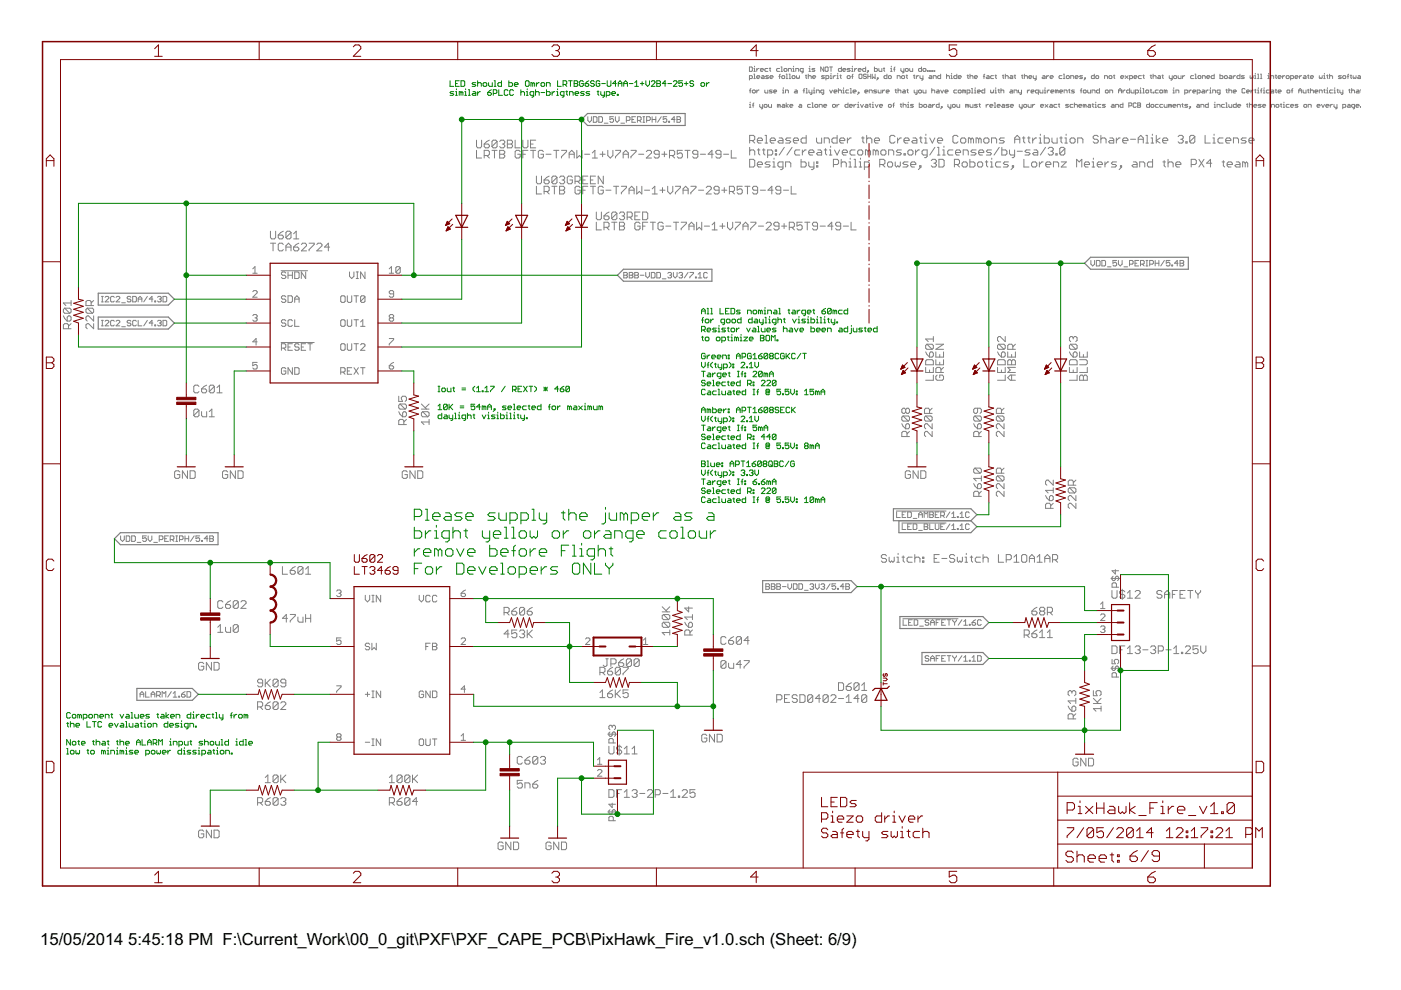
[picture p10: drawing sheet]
<svg xmlns="http://www.w3.org/2000/svg" width="297mm" height="210mm" viewBox="0 0 297 210" stroke-linecap="round" stroke-linejoin="round" font-family="sans-serif">
<defs><g id="words">
<g font-size="4">
<text x="8.5" y="200.4">15/05/2014</text>
<text x="27.2" y="200.4">5:45:18 PM F:\Current_Work\00_0_git\PXF\PXF_CAPE_PCB\PixHawk_Fire_v1.0.sch (Sheet: 6/9)</text>
</g>
</g></defs>
<g fill="none" stroke="#808080" stroke-width=".21">
<path d="M158.9 14.2h.5l.1 .2v.6l-.1 .1h-.5zM158.9 16.7h.5l.1-.5-.1-.2h-.5v1M158.9 19.2h.3M159.2 18.8l-.2 .1v.8M159.5 19.2l.5-.1 .1 .1v.4l-.4 .1-.2-.1zM159.8 15.1h.3M159.8 14.5h.2v.6M159.8 15.7h.2v1M159.8 16.7h.3M160 14v.2M160.4 14.5v.6M160.4 16.3h.7l-.2-.3-.5 .2v.3l.5 .2"/>
<path d="M160.4 19.1v.6M160.9 14.5l-.5 .3M160.9 19.1l-.5 .3M161.2 14.8h.7l-.2-.3-.5 .2v.3l.5 .1M161.5 16l.5 .2v.5h-.5l-.1-.2 .1-.2h.5M162.2 19.1v.5l.1 .1h.5v-.6M162.8 14.5l-.6 .2v.3l.1 .1h.5M162.9 16h-.4l-.2 .2 .6 .3-.1 .2h-.5M163.1 14.5h.3M163.3 14.4v.6l.1 .1M163.3 16.3h.6l-.2-.3-.4 .2v.3l.4 .2M163.7 19.1h-.4l-.2 .1 .6 .4-.1 .1h-.5"/>
<path d="M164 19.4h.7l-.2-.3-.5 .1v.4l.5 .1M165.1 16.2h.3M165.3 14.5l-.6 .2v.3l.1 .1h.5M165.4 15.7l-.1 .2v.8M165.6 15.1h.3M165.6 14.2h.2v.9M165.9 16l.5 .2-.2 .5-.4-.2zM165.9 19.7h.3M165.9 19.1h.2v.6M166.1 18.6v.2M166.2 14.7l.5-.2 .2 .2v.3l-.5 .1zM166.5 19.7v-.6h.5l.2 .1v.5"/>
<path d="M166.7 15.7h.1v1M166.7 16.7h.3M167.2 15.1v-.6l.6 .2v.4M167.3 16.7h.3M167.3 15.7h.2v1M168.1 15.1h.3M168.1 14.5h.2v.6M168.1 16l.5 .2v.3l-.2 .2-.5-.2zM168.3 14v.2M168.6 19.1l.4 .1v.5h-.4l-.2-.1 .2-.2h.4M168.7 15.1v-.6h.5l.1 .2v.4M168.9 16v.5l.1 .2 .5-.2v-.5"/>
<path d="M170.3 19.2h.3M170.3 15.1h-.5l-.1-.1 .1-.5h.5v.8l-.3 .2M170.6 18.8l-.2 .1v.8M170.8 16h.2M170.9 15.9v.6l.1 .2M170.9 19.7h.3M170.9 18.8h.1v.9M171.4 16.2l.4-.2 .2 .2v.5M171.4 15.7v1M171.5 15.1h.3M171.5 14.5h.2v.6M171.5 19.1v.5l.6 .1"/>
<path d="M171.7 14v.2M172.1 19.1v.8l-.3 .1M172.3 16.3h.6l-.1-.3-.5 .2v.3l.5 .2M172.5 19.7h.3M172.5 19.1h.1v.6M172.6 18.6v.2M172.8 14.5h-.5l-.2 .2 .7 .3-.2 .1h-.5M173.1 19.7v-.6l.6 .1v.5M174.6 14.2v.9l-.6-.9v.9M174.6 19.7h-.4l-.2-.1v-.4l.6-.1v.8l-.3 .1M174.8 16h-.5l-.1 .2 .6 .3-.2 .2h-.4M174.9 14.4l.2-.2 .5 .2v.6l-.2 .1-.5-.1z"/>
<path d="M175.1 16.7h.5l.1-.5-.1-.2h-.5v1M175.9 14.2h.6M175.9 19.1l.3 .6 .3-.6M176 16h.2v.7M176 16.7h.4M176.2 14.2v.9M176.2 15.6v.1M176.7 16v.7M176.8 19.4h.6l-.1-.3-.5 .1v.4l.5 .1M177.1 16l-.4 .3M177.4 16h.2v.7M177.4 16.7h.4"/>
<path d="M177.6 15.6v.1M177.8 18.8v.9M177.8 19.2l.4-.1 .2 .1v.5M178.1 16h.3M178.2 15.9v.6l.2 .2M178.4 14.2v.9h-.5l-.1-.1 .1-.5h.5M178.7 14.8h.6l-.1-.3-.5 .2v.3l.5 .1M178.7 19.7h.3M178.7 19.1h.2v.6M178.9 18.6v.2M179.6 16.2l.5-.2 .2 .5-.5 .2-.2-.2zM179.9 19.1h-.4l-.2 .1 .2 .5h.4"/>
<path d="M180.3 14.5l-.7 .2 .5 .1 .2 .2-.2 .1h-.5M180.3 19.7h.3M180.3 18.8h.1v.9M180.6 15.1h.3M180.6 14.5h.1v.6M180.6 16.2h.3M180.7 14v.2M180.9 15.7l-.2 .2v.8M180.9 19.4h.6l-.2-.3-.4 .1v.4l.4 .1M181.2 14.5v.6M181.7 14.5l-.5 .3M182 14.8h.6l-.2-.3-.4 .2v.3l.4 .1"/>
<path d="M182 19.6l.1 .1zM182.1 15.9l.2-.2 .5 .2v.6l-.2 .2-.5-.2zM182.1 19.7l-.3 .3M183.4 19.4h.6l-.2-.3-.4 .1v.4l.4 .1M183.5 14.2v.9h-.5l-.1-.1 .1-.5h.5M183.7 15.9l-.2-.2-.5 .2 .2 .3 .5 .1-.2 .4-.5-.2M184 15l.1 .1zM184 15.7v1M184 16.2h.6M184.1 15.1l-.3 .4M184.3 19.7v-.6h.5l.1 .1v.5M184.6 15.7v1"/>
<path d="M184.9 15.7v1l.4-.4 .2 .4v-1M185.4 14.2v.9h.5l.1-.4-.1-.2h-.5M185.9 19.1l-.7 .1 .5 .2 .2 .2-.2 .1h-.5M186 16.5h.2v.2h-.2zM186.2 16.7l-.3 .3M186.2 19.1v.5l.1 .1h.5v-.6M186.3 14.5v.5l.2 .1h.5v-.6M187.1 19.1v.6M187.3 14.5h.3M187.4 14.4v.6l.2 .1M187.6 19.1l-.5 .3M187.9 19.4h.6l-.1-.3-.5 .1v.4l.5 .1"/>
<path d="M188 15.7v1h-.4l-.2-.2 .2-.5h.4M188.4 16.2l.4-.2 .2 .5-.5 .2zM188.8 15.1h.3M188.8 14.5h.2v.6M189 14v.2M189.4 14.7h.4M189.8 14.2l-.2 .2v.7M189.8 19.1h.3M189.9 18.9v.7l.2 .1M190.2 16.7v-.7l.7 .2v.5M190.4 18.8v.9M190.4 19.2l.5-.1 .1 .1v.5"/>
<path d="M191 14.5v.5l.2 .1h.4M191.2 16.2l.4-.2 .2 .5-.5 .2-.1-.2zM191.5 19.1l.4 .1v.5h-.4l-.2-.1 .2-.2h.4M191.6 14.5v.8l-.3 .2M191.9 14.7l.5-.2 .2 .2v.3l-.5 .1-.2-.1zM192.1 16h.3M192.3 15.9v.6l.1 .2M192.3 19.1h.3M192.4 18.9v.7l.2 .1M192.9 14.5v.5l.1 .1h.5v-.6M193.7 16h.3M193.8 15.9v.6l.2 .2"/>
<path d="M193.8 19.1v.5l.2 .1h.4M194.3 16v.7M194.4 19.1v.8l-.3 .1M194.8 16l-.5 .3M194.9 19.1l.5 .1-.2 .5-.4-.1zM195.1 16v.5l.6 .2M195.4 14.2v.9h-.5l-.1-.4 .1-.2h.5M195.7 14.7l.5-.2 .1 .2v.3l-.5 .1zM195.7 19.1v.5l.1 .1h.5v-.6M195.7 16v.8l-.3 .2M196.6 15h.2v.1h-.2zM197.1 15h.2v.1h-.2z"/>
<path d="M197.1 16l.4 .2v.5h-.4l-.2-.2 .2-.2h.4M197.5 15h.2v.1h-.2zM197.5 18.8v.9M197.5 19.2l.5-.1 .2 .1v.5M197.9 16.7v-.7l.6 .2v.5M198 15h.2v.1h-.2zM198.6 19.1l.5 .1v.5h-.5l-.1-.1 .1-.2h.5M199.4 15.7v1l-.6-.2v-.3l.2-.2h.4M199.4 19.1l.3 .6 .3-.6M200.4 19.4h.6l-.2-.3-.4 .1v.4l.4 .1M200.7 16.2l.4-.2 .2 .2v.5M200.7 15.7v1"/>
<path d="M201.6 16h.2v.7M201.6 16.7h.3M201.8 15.6v.1M202.9 15.7v1l-.7-.2v-.3l.2-.2h.5M202.9 19.1l-.7 .1v.4l.2 .1h.5M203.2 16.3h.6l-.2-.3-.4 .2v.3l.4 .2M203.2 19.2l.4-.1 .2 .5-.5 .1-.1-.1zM204.4 19.2l-.3-.1v.6M204.4 19.2v.5M204.4 19.2l.2-.1 .1 .1v.5M205 19.7h.5l.2-.5-.2-.1h-.5v.9M205 16h.4"/>
<path d="M205.2 15.9v.6l.2 .2M205.7 15.7v1M205.7 16.2l.4-.2 .2 .2v.5M206 19.7h.3M206 18.8h.1v.9M206.6 19.1h.2v.6M206.6 16.3h.6l-.1-.3-.5 .2v.3l.5 .2M206.6 19.7h.3M206.8 18.6v.2M207.2 19.4h.7l-.2-.3-.5 .1v.4l.5 .1M208.5 16.2h.3M208.8 15.7l-.2 .2v.8"/>
<path d="M208.8 18.8v.9l-.6-.1v-.4l.1-.1h.5M209.3 16l.4 .2v.5h-.4l-.2-.2 .2-.2h.4M210 19.1v.5l.2 .1 .5-.1v-.5M210.7 16h-.5l-.2 .2 .2 .5h.5M211 16h.3M211 19.1h.1v.6M211 19.7h.3M211.1 15.9v.6l.2 .2M211.1 18.6v.2M211.6 19.1h.3M211.8 18.9v.7l.1 .1M212.2 19.2l.5-.1 .1 .1v.5"/>
<path d="M212.2 18.8v.9M212.5 16h.3M212.7 15.9v.6l.1 .2M213.1 16.2l.5-.2 .2 .2v.5M213.1 15.7v1M214.2 16l.5 .2v.5h-.5l-.1-.2 .1-.2h.5M214.2 19.1l.5 .1v.5h-.5l-.1-.1 .1-.2h.5M215 16h.3M215 19.7v-.6l.6 .1v.5M215.2 15.9v.6l.1 .2M215.9 19.1v.5l.7 .1M216.6 19.1v.8l-.3 .1"/>
<path d="M216.6 16h.3M216.7 15.9v.6l.2 .2M217.2 16.2l.5-.2 .1 .2v.5M217.2 15.7v1M217.8 19.1v.6M218.1 16.3h.7l-.2-.3-.5 .2v.3l.5 .2M218.3 19.1l-.5 .3M218.6 19.4h.6l-.1-.3-.5 .1v.4l.5 .1M219.1 16v.5l.1 .2h.5M219.7 16v.8l-.3 .2M220.2 19.7h-.5l-.2-.1 .2-.5h.5v.9M220.5 19.1v.5l.1 .1h.5v-.6"/>
<path d="M221.1 16l.5 .2v.5h-.5l-.2-.2 .2-.2h.5M221.4 19.1h.2v.6M221.4 19.7h.3M221.6 18.6v.2M221.9 16v.7M222 19.1v.6M222.4 16l-.5 .3M222.5 19.1l-.5 .3M222.7 16.3h.6l-.2-.3-.4 .2v.3l.4 .2M222.8 19.4h.6l-.1-.3-.5 .1v.4l.5 .1M224 19.2l-.2-.1v.6M224 19.2v.5"/>
<path d="M224 19.2l.2-.1 .2 .1v.5M224.7 19.4h.6l-.2-.3-.4 .1v.4l.4 .1M225.1 16h-.4l-.2 .2 .2 .5h.4M225.5 16.7h.3M225.5 15.7h.1v1M225.6 19.7v-.6l.7 .1v.5M226.1 16.2l.4-.2 .2 .2v.3l-.4 .2-.2-.2zM226.5 19.1h.4M226.7 18.9v.7l.2 .1M227 16.7v-.7h.5l.1 .2v.5M227.8 19.1h-.5l-.1 .1 .6 .4-.2 .1h-.4M228 16.3h.6l-.2-.3-.4 .2v.3l.4 .2"/>
<path d="M229 19.2h.4M229.4 18.8l-.2 .1v.8M229.5 16h-.5l-.1 .2 .1 .1h.4l.1 .2-.1 .2h-.5M229.7 19.2l.4-.1 .2 .5-.5 .1zM230 16.5h.1v.2h-.1zM230.1 16.7l-.3 .3M230.6 19.1v.5l.2 .1h.4v-.6M231.5 19.7v-.6l.7 .1v.5M232 15.7v1h-.5l-.1-.2 .1-.5h.5M232.5 16l.4 .2-.1 .5-.5-.2zM233.1 18.8v.9l-.6-.1v-.4l.1-.1h.5M234.2 16.7v-.7l.6 .2v.5"/>
<path d="M234.4 19.2l.4-.1 .2 .5-.5 .1zM235.1 16.2l.5-.2 .2 .5-.5 .2-.2-.2zM235.3 19.7v-.6h.5l.1 .1v.5M236.1 16h.3M236.2 15.9v.6l.2 .2M237.2 19.2h.6M237.2 19.7v-.6l.3-.3 .3 .3v.6M237.6 16.3h.7l-.2-.3-.5 .2v.3l.5 .2M238.1 19.1v.6M238.5 16l.7 .7M238.5 19.1l-.4 .3M239.2 16l-.7 .7"/>
<path d="M239.5 16.7h.5l.1-.5-.1-.2h-.5v1M239.5 18.8v.9l-.6-.1v-.4l.1-.1h.5M239.8 19.1v.5l.2 .1h.4v-.6M240.4 16.3h.6l-.1-.3-.5 .2v.3l.5 .2M240.7 19.7h.5l.2-.5-.2-.1h-.5v.9M241.7 19.7h.3M241.7 19.1h.1v.6M241.8 18.6v.2M242 16h-.5l-.1 .2 .1 .5h.5M242.3 16h.3M242.3 18.8h.2v.9M242.3 19.7h.3"/>
<path d="M242.5 15.9v.6l.1 .2M242.9 19.2l.5-.1 .1 .5-.4 .1zM243.9 16h.3M243.9 19.1h.3M244 15.9v.6l.2 .2M244 18.9v.7l.2 .1M244.5 16.2l.4-.2 .2 .2v.5M244.5 15.7v1M244.5 19.6h.1v.1h-.1zM245.6 16l.4 .2v.5h-.4l-.2-.2 .2-.2h.4M245.6 19.1l-.7 .1v.4l.2 .1h.5M245.9 19.2l.5-.1 .1 .5-.5 .1z"/>
<path d="M246.4 16h.3M246.5 15.9v.6l.2 .2M247.1 19.2l-.3-.1v.6M247.1 19.2v.5M247.1 19.2l.2-.1 .1 .1v.5M247.9 16v.5l.6 .2M248.5 16v.8l-.3 .2M248.7 19.1h.2v.6M248.7 19.7h.3M248.8 16.2l.5-.2 .2 .5-.5 .2-.2-.2zM248.9 18.6v.2M249.3 19.7v-.6h.5l.1 .1v.5"/>
<path d="M249.8 16v.5l.1 .2h.5v-.7M250.7 16v.7M251.2 16l-.5 .3M251.2 19.7h.5l.1-.1v-.4l-.6-.1v.9M252.1 19.1v.6M252.6 19.1l-.5 .3M252.9 19.4h.6l-.1-.3-.5 .1v.4l.5 .1M253.1 16h-.5l-.2 .2 .2 .5h.5M253.4 16.7h.3M253.4 15.7h.1v1M253.8 19.7h.5l.2-.1v-.4l-.7-.1v.9M254.1 16l.5 .2-.1 .5-.5-.2z"/>
<path d="M254.9 16.7v-.7h.5l.1 .2v.5M254.9 19.1l.5 .1v.5h-.5l-.1-.1 .1-.2h.5M255.7 19.1v.6M255.9 16.3h.6l-.2-.3-.4 .2v.3l.4 .2M256.2 19.1l-.5 .3M256.5 19.1h.1v.6M256.5 19.7h.3M256.6 18.6v.2M257.1 19.7v-.6h.5l.1 .1v.5M257.4 15.7v1l-.6-.2v-.3l.2-.2h.4M258.7 15.7v1h.4l.2-.2-.2-.5h-.4M258.7 19.7h-.5l-.2-.1 .2-.5h.5v.8l-.3 .1"/>
<path d="M259.6 16.2l.5-.2 .1 .5-.4 .2zM259.9 19.1h.3M260.1 18.9v.7l.1 .1M260.5 19.2l.5-.1 .2 .1v.5M260.5 18.8v.9M260.7 16l.5 .2v.5h-.5l-.2-.2 .2-.2h.5M261.5 16v.7M261.5 19.4h.6l-.2-.3-.4 .1v.4l.4 .1M261.9 16l-.4 .3M262.9 15.7v1h-.5l-.1-.2 .1-.5h.5M263.8 16h-.5l-.1 .2 .1 .1 .5 .2-.6 .2M264 18.9l-.2-.1-.5 .1v.7l.2 .1 .5-.1"/>
<path d="M264.3 19.4h.6l-.1-.3-.5 .1v.4l.5 .1M265 16v.5l.2 .2 .5-.2v-.5M265.2 19.1v.6M265.7 19.1l-.5 .3M266 16h.1v.7M266 16.7h.3M266 19.1h.3M266.1 15.6v.1M266.1 18.9v.7l.2 .1M266.6 16.7h.3M266.6 15.7h.2v1M266.6 19.1h.2v.6"/>
<path d="M266.6 19.7h.3M266.8 18.6v.2M267.3 16.7h.2M267.3 15.7h.1v1M267.3 19.2h.2M267.5 18.8l-.1 .1v.8M267.9 19.7h.3M267.9 19.1h.1v.6M268 18.6v.2M268.8 16h.2v.7M268.8 16.7h.3M269 15.6v.1"/>
<path d="M269.1 19.1l-.6 .1v.4l.1 .1h.5M269.4 16.7v-.7h.5l.1 .2v.5M269.6 19.1l.4 .1v.5h-.4l-.2-.1 .2-.2h.4M270.4 16h.3M270.4 19.1h.3M270.5 15.9v.6l.2 .2M270.5 18.9v.7l.2 .1M271 16.3h.6l-.1-.3-.5 .2v.3l.5 .2M271 19.4h.6l-.1-.3-.5 .1v.4l.5 .1M271.9 16v.7M272.4 16l-.5 .3M272.7 16.2l.5-.2 .1 .5-.4 .2-.2-.2z"/>
<path d="M272.9 19.2l.4-.1 .2 .5-.5 .1zM273.6 16.7h.5l.2-.5-.2-.2h-.5v1M273.8 19.2h.3M274.1 18.8l-.2 .1v.8M274.6 16.3h.6l-.2-.3-.4 .2 .1 .5h.3M275.4 19.2h.6M275.4 19.7v-.6l.3-.3 .3 .3v.6M275.5 16v.7M276 16l-.5 .3M276.3 19.1v.5l.1 .1h.5v-.6M276.4 16l.5 .2v.5h-.5l-.1-.2 .1-.2h.5M277.2 16h.3"/>
<path d="M277.2 19.1h.3M277.4 15.9v.6l.1 .2M277.4 18.9v.7l.1 .1M277.8 16.3h.7l-.2-.3-.5 .2v.3l.5 .2M277.8 18.8v.9M277.8 19.2l.5-.1 .2 .1v.5M278.8 19.4h.6l-.1-.3-.5 .1 .1 .5h.4M279.7 16v.5l.2 .2 .4-.2v-.5M279.7 19.7v-.6h.5l.1 .1v.5M280.6 16h.2v.7M280.6 16.7h.4M280.6 19.1h.4"/>
<path d="M280.8 18.9v.7l.2 .1M280.8 15.6v.1M281.3 16h.3M281.3 19.1h.1v.6M281.3 19.7h.3M281.4 15.9v.6l.2 .2M281.4 18.6v.2M281.9 16.2l.5-.2 .1 .2v.5M281.9 15.7v1M282.5 19.1h-.5l-.1 .1 .1 .5h.5M282.8 19.7h.3M282.8 19.1h.2v.6"/>
<path d="M283 18.6v.2M283.5 19.1h.3M283.6 18.9v.7l.2 .1M284.1 19.1v.5l.1 .1h.5M284.4 16l-.6 .2 .4 .1 .2 .2-.2 .2h-.4M284.7 16.2l.5-.2 .1 .5-.4 .2-.2-.2zM284.7 19.1v.8l-.3 .1M285.6 16.2h.3M285.9 15.7l-.1 .2v.8M285.9 19.1h.4M286.1 18.9v.7l.2 .1M286.3 16h.3"/>
<path d="M286.4 15.9v.6l.2 .2M286.6 19.2l.4-.1 .2 .1v.5M286.6 18.8v.9M286.9 16v.5l.1 .2 .5-.2v-.5M287.7 19.1l.4 .1v.5h-.4l-.2-.1 .2-.2h.4M288 16l.4 .2v.5h-.4l-.2-.2 .2-.2h.4M288.4 19.1h.2M101 29.7v1.4l.3 .2h.5l.3-.2v-1.4M101 31.9v1.6h1.1M102.7 30.5h.8l.3 .3v.3l-.3 .2h-.6l-.2-.2zM102.7 33h.8l.3-.3v-.5l-.3-.3h-.8v1.6M103.2 33l.6 .5"/>
<path d="M103.8 29.7l-.6 .3-.5 .5M104.3 31.9h1.1M104.8 31.9v1.6M105.4 30v1.1l-.3 .2h-.5l-.3-.2M105.4 30l-.3-.3h-.5l-.3 .3v1.1M105.4 30l-1.1 1.1M105.9 31.9h.8l.3 .3v.2l-.3 .3 .3 .3v.2l-.3 .3h-.8zM105.9 30l.3-.3h.5l.3 .3v.3l-.3 .2M105.9 32.7h.8M106.5 30.5h.2M106.7 30.5l.3 .3v.3l-.3 .2h-.5l-.3-.2M107.6 29.7h.8l.3 .3v.3l-.3 .2 .3 .3v.3l-.3 .2h-.8z"/>
<path d="M107.6 30.5h.8M109.2 29.7v1.6h1.1M110.3 32.2l-.3-.3h-.5l-.3 .3v1l.3 .3h.5l.3-.3v-.5h-.6M110.8 32.7h.6M110.8 29.7v1.4l.3 .2h.6l.2-.2v-1.4M111.9 31.9h-1.1v1.6M112.5 31.9h1.1M112.5 30.5h.5M113 31.9v1.6M113.6 29.7h-1.1v1.6h1.1M113.7 37.3v1.4l.3 .3h.5l.3-.3v-1.4M113.7 39.5v1.6h1.1"/>
<path d="M115.2 32.2l-.3-.3h-.5l-.3 .3v1l.3 .3h.5l.3-.3v-.5h-.5M115.4 38.2h.8l.2 .2v.3l-.2 .3h-.6l-.2-.3zM115.8 32.7h1M116.4 37.3l-1 .9M117 39.5h1.1M117.4 31.9h1.1M117.5 39.5v1.6M117.9 31.9v1.6M118.1 37.6v1.1l-.3 .3h-.5l-.3-.3M118.1 37.6l-.3-.3h-.5l-.3 .3v1.1M118.1 37.6l-1.1 1.1M118.6 39.5h.8l.3 .3v.2l-.3 .3 .3 .3v.3l-.3 .2h-.8z"/>
<path d="M118.6 37.6l.3-.3h.5l.3 .3v.3l-.3 .3M119 31.9h1.1v.3l-1.1 1v.3M119.2 38.2h.2M119.4 38.2l.3 .2v.3l-.3 .3h-.5l-.3-.3M120.7 32.7h1.1M120.7 33.5v-1.1l.5-.5 .6 .5v1.1M121.3 37.6l-.2-.3h-.6l-.2 .3v1.1l.2 .3h.6l.2-.3v-.5h-.5M121.9 38.4h.8l.3-.2v-.6l-.3-.3h-.8v1.7M122.3 31.9v1.6l.6-.5 .5 .5v-1.6M122.4 38.4l.6 .6M123 39.8l-.3-.3h-.5l-.3 .3v1.1l.3 .2h.5l.3-.2v-.6h-.6M123.5 38.2h.6"/>
<path d="M124 32.7h1M124.6 39.5h-1.1v1.6M124.6 37.3h-1.1v1.7h1.1M124.6 24.7v.8l.4 .4 .4-.4v-.8M125.2 39.5h1.1M125.2 38.2h.5M125.6 33.5h1.1M125.6 32.4l.5-.5v1.6M125.7 39.5v1.6M125.8 24.7h.6l.2 .3v.7l-.2 .2h-.6zM126.3 37.3h-1.1v1.7h1.1M127 24.7h.6l.1 .3v.7l-.1 .2h-.6z"/>
<path d="M127.2 32.7h1.1M127.8 32.2v1M127.9 39.8l-.3-.3h-.5l-.3 .3v1.1l.3 .2h.5l.3-.2v-.6h-.5M127.9 37.3v1.7l-1.1-1.7v1.7M128.1 26.1h.8M128.9 31.9v1.1l.5 .5 .5-.5v-1.1M130.1 24.7h-.8v.6l.4-.2 .4 .2v.4l-.2 .2h-.4l-.2-.2M130.1 39.5h1.1M130.5 24.7v.8l.4 .4 .4-.4v-.8M130.5 31.9h1.1v.3l-1.1 1v.3M130.6 39.5v1.6M131.6 26.1h.8"/>
<path d="M131.7 39.5h1.1v.3l-1.1 1.1v.2M132.1 32.7h1.1M132.1 33.5v-1.1l.6-.5 .5 .5v1.1M132.8 25.5h.6l.2-.2v-.3l-.2-.3h-.6v1.2M133.8 31.9h1.1v.3l-1.1 1v.3M134 25.3h.4M134.7 24.7h-.7v1.2h.7M135 39.5v1.6l.6-.5 .5 .5v-1.6M135.1 25.5h.6l.2-.2v-.3l-.2-.3h-.6v1.2M135.4 32.7h1.1M135.5 25.5l.4 .4M136.3 25.9h.4"/>
<path d="M136.3 24.7h.4M136.5 24.7v1.2M137 32.2l.3-.3h.6l.2 .3v.2l-1.1 1.1h1.1M137.1 25.5h.6l.2-.2v-.3l-.2-.3h-.6v1.2M138.3 25.3h.7M138.3 24.7v1.2M139 24.7v1.2M139.8 32.7h-.9l-.2-.3v-.2l.2-.3h.6l.3 .3v1l-.3 .3h-.6l-.2-.3M140.2 24.7l-.8 1.2M140.3 32.7h1.1M140.5 39.8v1.1M140.9 32.2v1"/>
<path d="M141.4 24.7h-.8v.6l.4-.2 .4 .2v.4l-.2 .2h-.4l-.2-.2M141.6 39.5v1.1l.5 .5 .5-.5v-1.1M141.8 25.7h.2v.2h-.2zM141.9 33h.9l.2-.3v-.5l-.2-.3h-.9v1.6M142.5 33l.5 .5M143.1 25.3h-.8l.6-.6v1.2M143.2 39.5h1.1v.3l-1.1 1.1v.2M143.5 24.7h.6l.2 .3-.2 .3 .2 .4-.2 .2h-.6zM143.5 25.3h.6M144.7 31.9h-1.1v.8l.5-.3h.3l.3 .3v.5l-.3 .3h-.6l-.2-.3M145.2 31.9h1.1M145.8 31.9v1.6"/>
<path d="M146.5 39.5h1.1v.3l-1.1 1.1v.2M148 32.7h-.9l-.2-.3v-.2l.2-.3h.6l.3 .3v1l-.3 .3h-.6l-.2-.3M148.5 32.7h1.1M149.7 39.8l.3-.3h.6l.2 .3v.2l-1.1 1.1h1.1M151.2 32.7h-1.1l.8-.8v1.6M152.9 32.7h-.9l-.2-.3v-.2l.2-.3h.6l.3 .3v1l-.3 .3h-.6l-.2-.3M153.4 32.7h1.1M153.6 39.8v1.1M155 31.9v1.6h1.1M157.4 39.5h-1.1v.8l.5-.3h.3l.3 .3v.6l-.3 .2h-.6l-.2-.2M157.9 39.5h1.1M158.5 39.5v1.6"/>
<path d="M158.9 22.1h.1v.7M158.9 22.8h.3M158.9 33.8h.8l.3 .3v1l-.3 .3h-.8zM158.9 29.8h.8l.3-.3v-.5l-.3-.3h-.8v1.6M158.9 31.2v1.7M158.9 32.1l.3-.3h.5l.3 .3v.8M159 21.7v.1M159.5 29.8l.5 .5M159.5 22.3h.3M159.8 21.8l-.1 .2v.8M160.6 34.9h1v-.3l-.2-.3h-.6l-.2 .3v.5l.2 .3h.6M160.6 29.8h1v-.3l-.2-.2h-.6l-.2 .2v.6l.2 .2h.6"/>
<path d="M160.6 31.8h.5M160.8 31.5v1.1l.3 .3M161.1 22.1v.5l.1 .2h.5M161.6 31.8h.6M161.7 22.1v.8l-.3 .2M161.9 31.5v1.1l.3 .3M162 22.3l.5-.2 .1 .2v.3l-.4 .2zM162.2 28.7h.3v1.6M162.2 30.3h.6M162.8 32.9h.8l.2-.3v-.5l-.2-.3h-.8v1.6M162.9 22.1v.5l.2 .2h.5v-.7M163.3 34.3h-.8l-.3 .3 .3 .3h.5l.3 .2-.3 .3h-.8"/>
<path d="M163.3 29.8h1.1v-.3l-.3-.2h-.5l-.3 .2v.6l.3 .2h.5M163.9 34.3h.2v1.1M163.9 35.4h.5M164.1 33.5v.3M164.4 31.8h.3v.3h-.3zM164.4 32.6h.3v.3h-.3zM165.1 22.3l-.3-.2v.7M165.1 22.3v.5M165.1 22.3l.2-.2 .1 .2v.5M165.2 29.3h.6l.2 .2v.8h-.8l-.3-.2 .3-.3h.8M165.9 22.1l.5 .2v.5h-.5l-.1-.2 .1-.2h.5M166 35.4h-.8l-.3-.3v-.5l.3-.3h.8v1.4l-.2 .3h-.3"/>
<path d="M166.3 31.2l-1.1 1.7M166.6 35.4v-1.1h.8l.3 .3v.8M166.7 21.8v1M167.2 22.1l-.5 .3 .5 .4M167.5 22.4h.6l-.2-.3-.4 .2v.3l.4 .2M167.7 29.3h-.9l-.2 .2 .2 .3h.6l.3 .3-.3 .2h-.8M167.7 39.5v1.6h1.1M167.9 31.2l-1.1 1.7M168.2 29.8h1.1v-.3l-.3-.2h-.5l-.3 .2v.6l.3 .2h.5M169.5 22.1l.5 .2v.5h-.5l-.2-.2 .2-.2h.5M169.6 31.8h-.9l-.2 .3v.5l.2 .3h.9M169.8 33.8v1.6h.9l.2-.3v-.5l-.2-.3h-.9"/>
<path d="M170.1 31.8v1.1M170.9 28.7v1.6h-.8l-.3-.2v-.6l.3-.2h.8M170.9 31.8h-.2l-.6 .5M171.5 34.3v.8l.2 .3h.9M171.5 32.3h1.1v-.2l-.3-.3h-.6l-.2 .3v.5l.2 .3h.6M171.8 22.1h-.4l-.2 .2 .2 .5h.4M172.1 21.8h.2v1M172.1 22.8h.4M172.6 34.3v1.4l-.3 .3h-.3M172.8 22.3l.4-.2 .2 .2v.3l-.5 .2-.1-.2zM173.1 34.3h.3v.3h-.3zM173.1 35.1h.3v.3h-.3z"/>
<path d="M173.1 29.3v.8l.3 .2h.8v-1M173.4 31.8h.5l.3 .3v.8h-.8l-.3-.3 .3-.3h.8M173.7 22.8v-.7h.5l.1 .2v.5M174.6 22.4h.7l-.2-.3-.5 .2v.3l.5 .2M174.8 30.3v-1h.8l.2 .2v.8M174.8 31.8h.5M175 31.5v1.1l.3 .3M175.9 31.8h.2v1.1M175.9 32.9h.5M176.1 31v.2M176.5 22.3l.5-.2 .1 .2v.3l-.4 .2zM176.7 34.9h.8l.3-.3v-.5l-.3-.3h-.8v1.6"/>
<path d="M176.9 31.8l.6 1.1 .5-1.1M177.4 22.1v.7M177.5 28.7v1.6h-.8l-.3-.2v-.6l.3-.2h.8M177.9 22.1l-.5 .3M178 29.8h1.1v-.3l-.3-.2h-.5l-.3 .2v.6l.3 .2h.5M178.4 33.8v1.6M178.4 34.6l.2-.3h.6l.2 .3v.8M178.6 32.3h1.1v-.2l-.3-.3h-.6l-.2 .3v.5l.2 .3h.6M179.7 29.3v1M179.8 21.8v1l-.6-.2v-.3l.1-.2h.5M180 34.3h.3v1.1M180 35.4h.5"/>
<path d="M180.1 22.4h.6l-.1-.3-.5 .2v.3l.5 .2M180.3 33.5v.3M180.5 29.3h-.3l-.5 .5M181 22.1v.7M181.1 33.8h.2v1.6M181.1 35.4h.5M181.3 31.8h-.8l-.3 .3v.5l.3 .3h.8M181.5 22.1l-.5 .3M181.8 22.1h.2v.7M181.8 22.8h.3M181.8 32.1l.3-.3h.6l.2 .3v.5l-.2 .3h-.6l-.3-.3zM182 21.7v.1"/>
<path d="M182.2 34.3h.2v1.1M182.2 35.4h.5M182.4 33.5v.3M182.4 22.1l.4 .7 .3-.7M182.7 29.3h.5M182.9 29v1.1l.3 .2M183.3 35.4h.8l.2-.3v-.5l-.2-.3h-.8v1.7M183.5 22.1l.5 .2v.5h-.5l-.1-.2 .1-.2h.5M183.7 28.7v1.6M183.7 29.5l.3-.2h.6l.2 .2v.8M184 32.1l-.3-.3h-.2v1.1M184 32.1v.8"/>
<path d="M184 32.1l.3-.3 .3 .3v.8M184.3 22.1h.3M184.5 22v.6l.1 .2M184.9 22.1h.2v.7M184.9 22.8h.4M185.1 21.7v.1M185.4 29.8h1.1v-.3l-.3-.2h-.5l-.3 .2v.6l.3 .2h.5M185.5 22.1l.4 .7 .3-.7M185.7 32.1l.2-.3 .3 .3v.8M185.7 32.1l-.3-.3h-.3v1.1M185.7 32.1v.8M186.5 22.4h.6l-.1-.3-.5 .2v.3l.5 .2"/>
<path d="M186.5 34.9h.8l.3-.3v-.5l-.3-.3h-.8v1.6M187 31.8h.6l.2 .3v.5l-.2 .3h-.6l-.2-.3v-.5zM187.1 34.9l.5 .5M188.4 22.3l.4-.2 .2 .5-.5 .2zM188.4 32.9v-1.1h.8l.3 .3v.8M188.4 34.3h.6l.3 .3v.5l-.3 .3h-.6l-.2-.3v-.5zM189.3 22.3h.3M189.6 21.8l-.2 .2v.8M189.8 29l-.3-.3h-.6l-.2 .3v1.1l.2 .2h.6l.3-.2M189.8 34.3v.8l.3 .3 .3-.3 .2 .3 .3-.3v-.8M190.3 29.3v1M190.9 22.1h.3"/>
<path d="M191 22v.6l.2 .2M191.1 31.8h-.8l-.3 .3 .3 .2h.5l.3 .3-.3 .3h-.8M191.1 29.3h-.3l-.5 .5M191.5 22.3l.4-.2 .2 .2v.5M191.5 21.8v1M191.7 29.8h1v-.3l-.2-.2h-.6l-.2 .2v.6l.2 .2h.6M191.7 32.6h.2v.3h-.2zM192.4 22.1h.2v.7M192.4 22.8h.3M192.5 32.1l.3-.3h.5l.3 .3v.5l-.3 .3h-.5l-.3-.3zM192.5 34.3h-.8l-.3 .3 .3 .3h.6l.2 .2-.2 .3h-.9M192.6 21.7v.1"/>
<path d="M193.1 34.9h1.1v-.3l-.3-.3h-.5l-.3 .3v.5l.3 .3h.5M193.6 29.3h.5l.3 .2v.8h-.8l-.3-.2 .3-.3h.8M193.7 22.1h-.5l-.2 .2 .7 .3-.2 .2h-.5M194.1 31.8v1.1M194.9 21.8v1l.6-.2v-.3l-.1-.2h-.5M194.9 31.8h-.2l-.6 .5M194.9 29.3h.6M195 35.1h.3v.3h-.3zM195.2 29v1.1l.3 .2M195.3 35.4l-.6 .6M195.8 22.3l.5-.2 .2 .5-.5 .2-.2-.2zM196 29.3h.3v1"/>
<path d="M196 30.3h.6M196.3 28.4v.3M196.6 32.9h-.8l-.3-.3v-.5l.3-.3h.8v1.3l-.3 .3h-.3M196.9 22.1l.5 .2v.5h-.5l-.1-.2 .1-.2h.5M197.1 29.3l.6 1 .5-1M197.4 34.1l.3-.3h.5l.3 .3v.2l-.3 .3M197.7 22.1v.7M198 34.6h.2M198.2 22.1l-.5 .3M198.2 31.2l-1.1 1.7M198.2 34.6l.3 .3v.2l-.3 .3h-.5l-.3-.3M198.8 29.8h1.1v-.3l-.3-.2h-.6l-.2 .2v.6l.2 .2h.6"/>
<path d="M198.8 32.9h.5M198.8 31.2h.2v1.7M199.1 33.8h.8l.3 .3v1l-.3 .3h-.8zM199.1 21.8v1h-.5l-.1-.2 .1-.5h.5M199.6 22.6h.1v.2h-.1zM199.7 22.8l-.3 .3M199.9 31.8h.2v1.1M199.9 32.9h.5M200.1 31v.2M201 22.1v.5l.6 .2M201.6 22.1v.8l-.3 .2M202 31.8h-.8l-.3 .3v.5l.3 .3h.8"/>
<path d="M202.1 22.1l.4 .2-.1 .5-.5-.2zM202.4 34.9h.8l.2-.3v-.5l-.2-.3h-.8v1.6M202.6 32.3h1.1v-.2l-.3-.3h-.5l-.3 .3v.5l.3 .3h.5M202.9 22.1v.5l.1 .2h.5v-.7M202.9 34.9l.5 .5M203.1 29l-.3-.3h-.5l-.3 .3v1.1l.3 .2h.5l.3-.2M203.9 29.3h.6l.3 .2v.6l-.3 .2h-.6l-.2-.2v-.6zM204.2 32.9v-1.1h.8l.3 .3v.8M204.3 34.3h.5l.3 .3v.5l-.3 .3h-.5l-.3-.3v-.5zM205 22.3l.2-.2 .2 .2v.5M205 22.3l-.3-.2v.7M205 22.3v.5"/>
<path d="M205.6 33.8v1.6h.8l.3-.3v-.5l-.3-.3h-.8M205.7 22.1v.5l.1 .2h.5v-.7M205.8 29.5l.3-.2 .3 .2v.8M205.8 29.5l-.2-.2h-.3v1M205.8 29.5v.8M206.9 31.8h-.8l-.3 .3 .3 .2h.6l.2 .3-.2 .3h-.9M207.2 22.1h-.4l-.2 .2 .6 .3-.1 .2h-.5M207.5 29.5v.8M207.5 32.3h1.1v-.2l-.3-.3h-.5l-.3 .3v.5l.3 .3h.5M207.5 29.5l.3-.2 .2 .2v.8M207.5 29.5l-.3-.2h-.3v1M207.5 34.3h.6l.2 .3v.5l-.2 .3h-.6l-.2-.3v-.5z"/>
<path d="M207.5 22.1h.4M207.7 22v.6l.2 .2M208.9 29.3h.5l.3 .2v.6l-.3 .2h-.5l-.3-.2v-.6zM208.9 34.3h.5M209.1 22.1v.7M209.2 34.1v1l.2 .3M209.6 22.1l-.5 .3M209.9 22.4h.6l-.2-.3-.4 .2v.3l.4 .2M210 34.3h.3v1.1M210 35.4h.5M210.2 31.8h-.8l-.3 .3 .3 .2h.6l.2 .3-.2 .3h-.9M210.2 30.3v-1h.8l.3 .2v.8"/>
<path d="M210.3 33.5v.3M210.8 22.8h.3M210.8 21.8h.2v1M211.4 22.4h.6l-.1-.3-.5 .2 .2 .5h.3M211.9 31.2l-1.1 1.7M212.2 34.3h-.9l-.2 .3v.5l.2 .3h.9M212.4 31.2v1.7h.8l.3-.3v-.5l-.3-.3h-.8M212.5 22.1l.5 .2v.5h-.5l-.1-.2 .1-.2h.5M212.9 29.3h-.8l-.2 .2 .2 .3h.6l.2 .3-.2 .2h-.8M213.8 34.3h-.8l-.3 .3 .3 .3h.5l.3 .2-.3 .3h-.8M213.9 22.1l-.6 .2 .6 .3-.6 .2M214 31.8v.8l.3 .3h.8"/>
<path d="M214.2 22.4h.7l-.2-.3-.5 .2v.3l.5 .2M214.6 35.1h.3v.3h-.3zM214.9 35.4l-.5 .6M215.1 31.8v1.3l-.2 .3h-.3M215.1 30.3v-1l.6-.6 .5 .6v1M215.1 29.5h1.1M215.7 32.1h1.1M216.1 22.1v.5l.2 .2h.4M216.7 22.1v.8l-.3 .2M216.8 29.3h.5M217 22.3l.5-.2 .2 .2v.3l-.5 .2zM217 29v1.1l.3 .2"/>
<path d="M217.1 33.8v1.6h1.1M217.9 29.3h.5M218 22.1v.5l.1 .2h.5v-.7M218.1 29v1.1l.3 .2M218.4 31.8h-.8l-.3 .3 .3 .2h.5l.3 .3-.3 .3h-.8M218.9 22.1v.7M218.9 29.3v1M219 34.3h.5l.3 .3v.5l-.3 .3h-.5l-.3-.3v-.5zM219.2 31.8h.6l.2 .3v.8h-.8l-.3-.3 .3-.3h.8M219.4 22.1l-.5 .3M219.8 29.3h-.3l-.6 .5M220.3 30.3h.6"/>
<path d="M220.3 29.3h.3v1M220.4 34.3v1.1M220.6 28.4v.3M220.6 22.4h.7l-.2-.3-.5 .2v.3l.5 .2M221.2 34.3h-.3l-.5 .6M221.4 28.7v1.6h.8l.3-.2v-.6l-.3-.2h-.8M221.6 22.1l.6 .7M221.7 31.2l-1.1 1.7M221.7 34.9h1.1v-.3l-.3-.3h-.5l-.3 .3v.5l.3 .3h.5M222.2 22.1l-.6 .7M222.2 31.5l.3-.3h.5l.3 .3v.3l-.3 .3M222.7 22.1l.4 .2v.5h-.4l-.2-.2 .2-.2h.4"/>
<path d="M222.8 32.1h.2M223 32.1l.3 .2v.3l-.3 .3h-.5l-.3-.3M223 29.3v.8l.3 .2h.8v-1M223.4 35.4v-1.1h.8l.3 .3v.8M223.9 32.6h.2v.3h-.2zM224.1 22.1h-.5l-.2 .2 .2 .5h.5M224.4 22.1h.3M224.5 22v.6l.2 .2M224.7 29.3h.5M225 29v1.1l.2 .2M225 34.3h1.1l-1.1 1.1h1.1M225.8 31.5l-.3-.3h-.5l-.3 .3v1.1"/>
<path d="M225.8 31.5l-1.1 1.1M225.8 30.3h.5M225.8 29.3h.2v1M225.8 31.5v1.1l-.3 .3h-.5l-.3-.3M226 28.4v.3M226.5 22.1h-.4l-.2 .2 .6 .3-.1 .2h-.5M227.1 29.3h.6l.2 .2v.6l-.2 .2h-.6l-.2-.2v-.6zM227.5 22.1h-.5l-.1 .2 .1 .5h.5M227.8 22.3l.5-.2 .1 .2v.5M227.8 21.8v1M228.3 35.4v-1.6l.5 .5 .6-.5v1.6M228.5 30.3v-1h.8l.3 .2v.8"/>
<path d="M228.7 22.4h.7l-.2-.3-.5 .2v.3l.5 .2M229.9 34.9h1.1v-.3l-.3-.3h-.5l-.3 .3v.5l.3 .3h.5M230 22.3v.5M230 22.3l.1-.2 .2 .2v.5M230 22.3l-.3-.2v.7M230.8 22.1l.4 .2v.5h-.4l-.2-.2 .2-.2h.4M231.5 34.3h.3v1.1M231.5 35.4h.6M231.5 22.1h.4M231.7 22v.6l.2 .2M231.8 33.5v.3M232.2 22.1h.1v.7"/>
<path d="M232.2 22.8h.3M232.3 21.7v.1M232.6 34.9h1.1v-.3l-.3-.3h-.5l-.3 .3v.5l.3 .3h.5M232.9 29l-.3-.3h-.5l-.3 .3v.3l.3 .2h.5l.3 .3v.3l-.3 .2h-.5l-.3-.2M233.4 22.1h-.5l-.1 .2 .1 .5h.5M233.4 29.5l.3-.2h.5l.3 .2v.8M233.4 28.7v1.6M234.3 34.3v1.1M234.4 22.1h-.5l-.2 .2 .2 .1 .5 .2-.7 .2M235.1 34.3h-.3l-.5 .6M235.3 29.3h.6l.2 .2v.8h-.8l-.2-.2 .2-.3h.8M235.8 22.1l.4 .2v.5h-.4l-.2-.2 .2-.2h.4"/>
<path d="M236.5 22.8v-.7h.5l.2 .2v.5M236.7 29.3v1M236.7 34.3h-.8l-.3 .3 .3 .3h.6l.2 .2-.2 .3h-.9M237.5 29.3h-.3l-.5 .5M237.6 35.1h.2v.3h-.2zM237.8 35.4l-.5 .6M238 29.8h1.1v-.3l-.2-.2h-.6l-.3 .2v.6l.3 .2h.6M238.1 21.8v1h-.5l-.1-.5 .1-.2h.5M239.3 22.4h.5l.2-.1v-.3l-.7-.2v1M239.7 29.5h1.1M240.3 34.3h.5l.3 .3v.8h-.8l-.3-.3 .3-.2h.8M240.9 22l-.2-.2-.4 .2v.6l.1 .2 .5-.2"/>
<path d="M241.2 21.8h.5l.1 .2-.1 .3 .1 .3-.1 .2h-.5zM241.2 22.3h.5M241.3 30.3v-1l.6-.6 .5 .6v1M241.3 29.5h1.1M241.6 35.4v-1.1h.8l.3 .3v.8M243 28.7h.2v1.6M243 30.3h.5M243.7 21.8v1h-.5l-.1-.2 .1-.5h.5M244 22.3l.5-.2 .1 .2v.3l-.4 .2-.2-.2zM244.1 29.3h.2v1M244.1 30.3h.5M244.3 28.4v.3"/>
<path d="M244.4 33.8v1.6h-.9l-.2-.3v-.5l.2-.3h.9M245.2 28.7v1.6M245.6 22.1l-.7 .2v.3l.2 .2h.5M246 29.3l-.8 .5 .8 .5M246.5 29.8h1.1v-.3l-.3-.2h-.5l-.3 .2v.6l.3 .2h.5M246.5 22.1h-.5l-.1 .2 .1 .5h.5M246.5 34.3h.6M246.8 22.1v.5l.2 .2h.4v-.7M246.8 34.1v1l.3 .3M247.6 34.6l.3-.3h.6l.2 .3v.8M247.6 33.8v1.6M248.1 22.3l-.3-.2v.7"/>
<path d="M248.1 22.3v.5M248.1 22.3l.1-.2 .2 .2v.5M248.7 22.4h.6l-.1-.3-.5 .2v.3l.5 .2M249.3 34.9h1.1v-.3l-.3-.3h-.5l-.3 .3v.5l.3 .3h.5M249.6 22.8v-.7h.5l.2 .2v.5M249.8 29l.2-.3h.6l.3 .3v.3l-.3 .2M250.3 29.5h.3M250.5 22.1h.4M250.6 29.5l.3 .3v.3l-.3 .2h-.6l-.2-.2M250.7 22v.6l.2 .2M251.4 30.1h.3v.2h-.3zM251.8 22.1h-.5l-.1 .2 .1 .1 .5 .2-.6 .2"/>
<path d="M252.3 22.6l.1 .2zM252.4 22.8l-.3 .3M252.6 34.9h.8l.2-.3v-.5l-.2-.3h-.8v1.6M253.3 29l-.3-.3h-.5l-.3 .3v1.1M253.3 29v1.1l-.3 .2h-.5l-.3-.2M253.3 29l-1.1 1.1M253.8 22.1l.5 .2v.5h-.5l-.1-.2 .1-.2h.5M254.2 33.8l1.1 1.6M254.6 22.8v-.7l.6 .2v.5M255.3 33.8l-1.1 1.6M255.5 28.7v1.6h1.1M256.2 21.8v1l-.7-.2v-.3l.2-.2h.5"/>
<path d="M256.9 34.6h-1.1l.8-.8v1.6M257.2 30.3h.5M257.2 29.3h.2v1M257.4 28.4v.3M257.4 22.1h.2v.7M257.4 22.8h.3M257.6 21.7v.1M258 22.8v-.7l.7 .2v.5M259.1 34.3h.6M259.3 29.3h-.8l-.3 .2v.6l.3 .2h.8M259.4 34.1v1l.3 .3M259.6 22.1l-.6 .2v.3l.1 .2h.5"/>
<path d="M259.9 29.8h1.1v-.3l-.3-.2h-.6l-.2 .2v.6l.2 .2h.6M259.9 21.8h.2v1M259.9 22.8h.3M260.2 34.9h1.1v-.3l-.3-.3h-.5l-.3 .3v.5l.3 .3h.5M260.5 22.1v.5l.2 .2h.5v-.7M261.5 30.3v-1h.8l.3 .2v.8M262.1 34.3h.5l.3 .3v.8h-.8l-.3-.3 .3-.2h.8M262.1 21.8v1h-.5l-.1-.2 .1-.5h.5M262.4 22.4h.6l-.1-.3-.5 .2v.3l.5 .2M264 34.6l-.3-.3h-.2v1.1M264 34.6v.8M264 34.6l.3-.3 .2 .3v.8"/>
<path d="M264.2 29.3h-.8l-.3 .2 .3 .3h.6l.2 .3-.2 .2h-.9M264.3 22.1h.3M264.4 22v.6l.2 .2M264.8 29.8h1.1v-.3l-.3-.2h-.6l-.2 .2v.6l.2 .2h.6M264.9 21.8v1M264.9 22.3l.5-.2 .1 .2v.5M265.8 22.4h.7l-.2-.3-.5 .2v.3l.5 .2M267.4 22.1l-.6 .2 .5 .1 .1 .2-.1 .2h-.5M267.7 22.4h.6l-.1-.3-.5 .2 .2 .5h.3M269.6 22.8v-.7l.6 .2v.5M270.5 22.3l.5-.2 .1 .2v.3l-.4 .2-.2-.2zM271.4 22.1h.4"/>
<path d="M271.6 22v.6l.2 .2M272.1 22.1h.1v.7M272.1 22.8h.3M272.2 21.7v.1M273.3 22.1l-.6 .2v.3l.2 .2h.4M273.6 22.4h.7l-.2-.3-.5 .2 .2 .5h.3M275.2 22.1h-.5l-.1 .2 .1 .1h.3l.2 .2-.2 .2h-.4M276.4 22.3l.5-.2 .2 .2v.3l-.5 .2-.2-.2zM277.4 22.8v-.7h.5l.1 .2v.5M279.3 22.4h.6l-.2-.3-.4 .2v.3l.4 .2M280.2 22.1l.3 .7 .3-.7M281.1 22.4h.6l-.1-.3-.5 .2v.3l.5 .2"/>
<path d="M282 22.1v.7M282.5 22.1l-.5 .3M282.8 22.1v.5l.7 .2M283.5 22.1v.8l-.4 .2M284.7 22.8h.5l.1-.5-.1-.2h-.5v1M285.8 22.1l.5 .2v.5h-.5l-.2-.2 .2-.2h.5M287.2 22.8h-.5l-.1-.2 .1-.5h.5v.8l-.3 .2M287.5 22.4h.6l-.1-.3-.5 .2v.3l.5 .2M288.6 22.6h-.2l.2 .2M53.6 57l.5-.5v1.4M53.6 57.9h.9M57.3 51.6h1.1"/>
<path d="M57.3 49v1.4l.3 .3h.6l.2-.3v-1.4M57.9 51.6v1.6M59 49.8h.8l.3 .3v.3l-.3 .3h-.6l-.2-.3zM59.6 57.4h5.6M60.1 51.8l-.3-.2h-.6l-.2 .2v1.1l.2 .3h.6l.3-.3M60.1 49l-.6 .3-.5 .5M60.6 57.9l-.2-.2h-.5l-.2 .4 .2 .3h.5l.2 .4-.2 .3h-.5l-.2-.3M60.6 53.2v-1.1l.6-.5 .5 .5v1.1M60.6 52.4h1.1M61.1 58.4h.9M61.1 57.7v1.4M61.7 49.3l-.3-.3h-.5l-.3 .3v1.1"/>
<path d="M61.7 49.3v1.1l-.3 .3h-.5l-.3-.3M61.7 49.3l-1.1 1.1M62 57.7v1.4M62.3 52.4h.8l.3 .2v.3l-.3 .3h-.6l-.2-.3zM62.3 50.7h1.1M62.3 49.6l.5-.6v1.7M62.5 57.7h.7l.2 .2v.9l-.2 .3h-.7zM63.4 51.6l-.6 .2-.5 .6M63.9 51.8l.3-.2h.5l.3 .2v.3l-1.1 1.1h1.1M64.8 57.7v1.4l-.9-1.4v1.4M65.5 51.6h1.1v.2l-1.1 1.1v.3M67.2 51.8l.2-.2h.6l.3 .2v.3l-1.1 1.1h1.1"/>
<path d="M69.9 52.4h-1.1l.8-.8v1.6M74.1 57.7v.9l.5 .5 .4-.5v-.9M75.5 57.7h.5M75.5 59.1h.5M75.8 57.7v1.4M77.4 57.7v1.4l-.9-1.4v1.4M82.5 57.9h1M82.5 57l.5-.5v1.4M84.9 56.8v.9l-.3 .2h-.4l-.3-.2M84.9 56.8l-.3-.3h-.4l-.3 .3v.9M84.9 56.8l-1 .9M115.4 40.6h.8l.2-.3v-.5l-.2-.3h-.8v1.6"/>
<path d="M115.9 40.6l.5 .5M118.6 40.3h.8M123.5 40.3h.6M126.4 45v1.3l.3 .3h.5l.3-.3v-1.3M126.4 47.1v1.6h1.1M128.1 45.8h.8l.2 .2v.3l-.2 .3h-.6l-.2-.3zM128.1 48.2h.8l.2-.3v-.5l-.2-.3h-.8v1.6M128.5 40.3h1M128.6 48.2l.5 .5M129.1 45l-1 .8M129.7 47.1h1.1M130.2 47.1v1.6"/>
<path d="M130.8 45.2v1.1l-.3 .3h-.5l-.3-.3M130.8 45.2l-.3-.2h-.5l-.3 .2v1.1M130.8 45.2l-1.1 1.1M131.3 45.2l.3-.2h.5l.3 .2v.3l-.3 .3M131.3 47.1h.8l.3 .3v.3l-.3 .2 .3 .3v.3l-.3 .2h-.8zM131.3 47.9h.8M131.9 45.8h.2M132.1 45.8l.3 .2v.3l-.3 .3h-.5l-.3-.3M132.2 57.8h.6l.2 .2-.2 .4 .2 .3-.2 .2h-.6zM132.2 58.4h.6M133 46h.8l.2-.2v-.6l-.2-.2h-.8v1.6M133.4 40.3h1.1"/>
<path d="M133.4 41.1v-1.1l.5-.5 .6 .5v1.1M133.4 58.4h.6M133.4 57.8h.6l.2 .2-.2 .4 .2 .3-.2 .2h-.6zM133.5 46l.5 .6M134.6 57.8h.6l.2 .2-.2 .4 .2 .3-.2 .2h-.6zM134.6 58.4h.6M134.6 45.8h.5M135.7 47.4l-.3-.3h-.5l-.3 .3v1.1l.3 .2h.5l.3-.2v-.6h-.6M135.7 45h-1.1v1.6h1.1M135.7 58.4h.8M136.2 47.9h.6M136.2 45h.9l.2 .2v1.1l-.2 .3h-.9z"/>
<path d="M136.7 40.3h1M136.9 57.8v.7l.4 .4 .4-.4v-.7M137.3 47.1h-1.1v1.6M137.9 47.1h1.1M138.1 57.8h.6l.2 .2v.7l-.2 .2h-.6zM138.3 41.1h1.1M138.3 40l.5-.5v1.6M138.4 47.1v1.6M139.3 57.8h.5l.2 .2v.7l-.2 .2h-.5zM139.9 40.3h1.1M140.4 59.1h.8M140.6 47.4l-.3-.3h-.5l-.3 .3v1.1l.3 .2h.5l.3-.2v-.6h-.5"/>
<path d="M141.2 47.9h1M141.6 58l.2-.2h.4l.2 .2-.2 .4M142 58.4h.2M142.2 58.4l.2 .1-.2 .4h-.4l-.2-.2M142.8 57.8v.7l.4 .4 .4-.4v-.7M142.8 47.1h1.1M143.3 47.1v1.6M143.9 58l.2-.2h.4l.2 .2-.2 .4M144.3 58.4h.2M144.4 47.1h1.1v.3l-1.1 1.1v.2M144.5 58.4l.2 .1-.2 .4h-.4l-.2-.2M144.8 40.3h1.1"/>
<path d="M144.8 41.1v-1.1l.6-.5 .5 .5v1.1M145.9 57.8l-.8 1.1M146.1 47.9h1.1M146.1 48.7v-1l.5-.6 .6 .6v1M146.3 57.8h.7v.2l-.7 .7v.2M147.4 58.7h.2v.2h-.2zM147.7 47.1v1.6l.6-.5 .5 .5v-1.6M148 58.9h.8M148 58.1l.4-.3v1.1M148.1 40.3h1.1M149.3 47.9h1.1M150 58l-.2-.2h-.4l-.2 .2v.7l.2 .2h.4l.2-.2"/>
<path d="M151 48.7h1.1M151 47.7l.5-.6v1.6M152.5 40.3h-.9l-.2-.3v-.2l.2-.3h.6l.3 .3v1.1l-.3 .2h-.6l-.2-.2M152.6 47.9h1.1M153 40.3h1.1M153.2 47.4v1.1M154.2 47.1v1.1l.6 .5 .5-.5v-1.1M154.6 40.6h.9l.2-.3v-.5l-.2-.3h-.9v1.6M155.2 40.6l.5 .5M155.9 47.1h1.1v.3l-1.1 1.1v.2M157.5 47.9h1.1M157.5 48.7v-1l.6-.6 .5 .6v1"/>
<path d="M159.2 47.1h1.1v.3l-1.1 1.1v.2M160.6 40.3h-.8l-.2-.3v-.2l.2-.3h.6l.2 .3v1.1l-.2 .2h-.6l-.2-.2M160.8 47.9h1.1M161.2 40.3h1.1M162.4 47.4l.3-.3h.6l.2 .3v.3l-1.1 1h1.1M163.9 40.3h-1.1l.8-.8v1.6M165.2 47.9h-.9l-.2-.2v-.3l.2-.3h.6l.3 .3v1.1l-.3 .2h-.6l-.2-.2M165.5 40.3h-.8l-.2-.3v-.2l.2-.3h.6l.2 .3v1.1l-.2 .2h-.6l-.2-.2M165.7 47.9h1.1M166.1 40.3h1.1M166.2 47.4v1.1M167.3 48.2h.9l.2-.3v-.5l-.2-.3h-.9v1.6"/>
<path d="M167.9 48.2l.5 .5M170.1 47.1h-1.1v.8l.5-.2h.3l.3 .2v.6l-.3 .2h-.6l-.2-.2M170.6 47.1h1.1M171.2 47.1v1.6M173.3 47.9h-.8l-.2-.2v-.3l.2-.3h.6l.2 .3v1.1l-.2 .2h-.6l-.2-.2M173.9 47.9h1.1M176.6 47.9h-1.1l.8-.8v1.6M178.2 47.9h-.8l-.2-.2v-.3l.2-.3h.6l.2 .3v1.1l-.2 .2h-.6l-.2-.2M178.8 47.9h1.1M180.4 47.1v1.6h1.1M231.3 55.2v.8l.4 .4 .4-.4v-.8M232.5 55.2h.5l.2 .2v.8l-.2 .2h-.5z"/>
<path d="M233.6 55.2h.6l.2 .2v.8l-.2 .2h-.6zM234.8 56.6h.8M236.7 55.2h-.7v.6l.3-.2 .4 .2v.4l-.2 .2h-.3l-.2-.2M237.1 55.2v.8l.4 .4 .4-.4v-.8M238.3 56.6h.8M239.5 56h.6l.1-.2v-.4l-.1-.2h-.6v1.2M240.6 55.8h.4M241.4 55.2h-.8v1.2h.8M241.8 56h.6l.2-.2v-.4l-.2-.2h-.6v1.2M242.2 56l.4 .4M243 56.4h.4M243 55.2h.4"/>
<path d="M243.2 55.2v1.2M243.8 56h.5l.2-.2v-.4l-.2-.2h-.5v1.2M244.9 55.2v1.2M244.9 55.8h.8M245.7 55.2v1.2M246.9 55.2l-.8 1.2M248.1 55.2h-.8v.6l.3-.2 .5 .2v.4l-.3 .2h-.3l-.2-.2M248.4 56.2h.2v.2h-.2zM249.8 55.8h-.8l.6-.6v1.2M250.2 55.2h.6l.2 .2-.2 .4 .2 .4-.2 .2h-.6zM250.2 55.8h.6M13.4 67l.8 1.1"/>
<path d="M13.7 65.3l-.3 .3v.5l.3 .3h1.1M13.7 65.3h1.1l.3 .3v.5l-.3 .3M13.7 65.3l1.1 1.1M14.2 67.2l.3-.2h.3l.3 .2v.6l-.3 .3h-.6zM14.5 69.7v-.8l-.3-.3h-.5l-.3 .3v.8h1.7M15.1 68.6l-.6 .6M15.1 63.7v1.1M15.1 64.2h-1.7l.6 .6M18.5 65.3h1.1l.3 .3v.5l-.3 .3M18.5 65.3l-.3 .3v.5l.3 .3h1.1M18.5 65.3l1.1 1.1M19.3 64.8v-.8l-.3-.3h-.5l-.3 .3v.8h1.7"/>
<path d="M19.9 67v1.1l-1.1-1.1h-.3l-.3 .2v.6l.3 .3M19.9 68.6v1.1l-1.1-1.1h-.3l-.3 .3v.5l.3 .3M19.9 63.7l-.6 .5M21.5 64h.4M21.5 62.8h.4M21.5 69.1h.4M21.5 67.9h.4M21.7 62.8v1.2M21.7 67.9v1.2M22.3 63l.2-.2h.4l.2 .2v.2l-.8 .8h.8M22.3 68.1l.2-.2h.4l.2 .2v.2l-.8 .8h.8M24.2 68.1l-.2-.2h-.4l-.1 .2v.8l.1 .2h.4l.2-.2"/>
<path d="M24.2 63l-.2-.2h-.4l-.1 .2v.8l.1 .2h.4l.2-.2M24.6 63l.2-.2h.4l.2 .2v.2l-.8 .8h.8M24.6 68.1l.2-.2h.4l.2 .2v.2l-.8 .8h.8M25.8 64.2h.8M25.8 69.3h.8M27.7 63l-.1-.2h-.4l-.2 .4 .2 .2h.4l.1 .4-.1 .2h-.4l-.2-.2M27.7 68.1l-.1-.2h-.4l-.2 .2 .2 .4h.4l.1 .2-.1 .4h-.4l-.2-.2M28.1 62.8h.6l.2 .2v.8l-.2 .2h-.6zM28.9 68.1l-.2-.2h-.4l-.2 .2v.8l.2 .2h.4l.2-.2M29.3 63.4h.8M29.3 64v-.8l.4-.4 .4 .4v.8M29.3 67.9v1.2h.8"/>
<path d="M31.2 62.8l-.7 1.2M31.2 67.9l-.7 1.2M32.4 63.4h-.8l.6-.6v1.2M32.4 68.5h-.8l.6-.6v1.2M32.8 63.8h.2v.2h-.2zM32.8 68.9h.2v.2h-.2zM33.4 63l.2-.2h.4l.2 .2-.2 .4M33.4 68.1l.2-.2h.4l.2 .2-.2 .4M33.8 63.4h.2M33.8 68.5h.2M34 63.4l.2 .2-.2 .4h-.4l-.2-.2M34 68.5l.2 .2-.2 .4h-.4l-.2-.2"/>
<path d="M34.6 62.8h.6l.1 .2v.8l-.1 .2h-.6zM34.6 67.9h.6l.1 .2v.8l-.1 .2h-.6zM53.6 61.8l.2-.2h.5l.2 .2v.3l-.9 .9h.9M53.6 66.9l.2-.2h.5l.2 .2-.2 .5M54.1 67.4h.2M54.3 67.4l.2 .2-.2 .5h-.5l-.2-.2M54.5 76.8h-.9v.8l.5-.3h.2l.2 .3v.4l-.2 .3h-.5l-.2-.3M54.5 72.5h-.9l.7-.7v1.4M59.6 72.6h7M59.7 73.8h.7l.2-.2v-.5l-.2-.2h-.7v1.4M60.1 73.8l.5 .5M60.6 62.9l-.2-.2h-.5l-.2 .2 .2 .5h.5l.2 .2-.2 .5h-.5l-.2-.2"/>
<path d="M60.6 68l-.2-.2h-.5l-.2 .5 .2 .2h.5l.2 .5-.2 .2h-.5l-.2-.2M60.6 78.2l-.2-.2h-.5l-.2 .2v.9l.2 .3h.5l.2-.3v-.4h-.5M61.1 62.7h.7l.2 .2v1l-.2 .2h-.7zM61.1 73.6h.4M62 68l-.2-.2h-.5l-.2 .2v1l.2 .2h.5l.2-.2M62 72.9h-.9v1.4h.9M62 78v1.4l-.9-1.4v1.4M62.5 64.1v-.9l.4-.5 .5 .5v.9M62.5 67.8v1.4h.9M62.5 78h.7l.2 .2v.9l-.2 .3h-.7zM62.5 63.4h.9M63.4 73.1l-.2-.2h-.5l-.2 .2 .2 .5h.5l.2 .2-.2 .5h-.5l-.2-.3"/>
<path d="M63.9 73.6h.4M64.8 72.9h-.9v1.4h.9M65.3 72.9h.9M65.7 72.9v1.4M72.2 68l.3-.2h.4l.3 .2v1l-.3 .2h-.4l-.3-.2zM72.2 78.9h.7l.3-.2v-.5l-.3-.2h-.7v1.4M72.5 62.7h.4l.3 .2v1l-.3 .2h-.4l-.3-.2v-1zM72.5 72.9h.4l.3 .2v.9l-.3 .3h-.4l-.3-.3v-.9zM72.7 78.9l.5 .5M73.6 67.8v1.2l.3 .2h.4l.3-.2v-1.2M73.6 62.7v1.2l.3 .2h.4l.3-.2v-1.2M73.6 72.9v1.1l.3 .3h.4l.3-.3v-1.1"/>
<path d="M73.6 78.7h.5M74.6 78h-1v1.4h1M75.1 62.7h.9M75.1 67.8h.9M75.1 72.9h.9M75.1 78l.9 1.4M75.5 62.7v1.4M75.5 67.8v1.4M75.5 72.9v1.4M76 78l-.9 1.4M76.5 69.2h.9M76.5 73.1l.2-.2h.5l.2 .2v.2l-.9 1h.9"/>
<path d="M76.5 78h.9M76.5 68.3l.4-.5v1.4M76.9 78v1.4M77.4 62.9l-.2-.2h-.5l-.2 .2v1M77.4 62.9v1l-.2 .2h-.5l-.2-.2M77.4 62.9l-.9 1M82.5 71.8h1v.2l-1 .9v.3M82.5 77.6h.7l.3 .4-.3 .3h-.4l-.3-.3zM82.8 67.4l-.3-.2 .3-.5h.4l.3 .2-.3 .5M82.8 67.4l-.3 .2 .3 .5h.4l.3-.2-.3-.5M82.8 67.4h.4M83.5 62.3h-.7l-.3-.2 .3-.5h.4l.3 .2v1l-.3 .2h-.4l-.3-.2"/>
<path d="M83.5 76.8l-1 .8M196.3 76.5l.2-.2h1.1l.3 .2v.8h-1.6zM196.3 77.9v1.1h1.6v-1.1M196.3 74.6l.2 .6 .6 .5M196.5 73h1.1l.3 .3v.5l-.3 .3M196.5 73l-.2 .3v.5l.2 .3h1.1M196.5 73l1.1 1.1M197.1 78.4v.6M197.3 74.6h.3l.3 .3v.5l-.3 .3h-.5v-.8zM197.9 71.4v1M197.9 79.5v1.1h-1.6M197.9 71.9h-1.6l.5 .5"/>
<path d="M198.4 74.6v1.1h1.6v-1.1M198.4 76.3v1h1.6v-1M198.4 73h1.6l-1.6 1.1h1.6M198.7 79.5l-.3 .3v.5l.3 .3h1.1l.2-.3v-.5l-.2-.3h-.6v.6M199.2 75.2v.5M199.2 76.8v.5M199.5 79v-.8l-.3-.3h-.5l-.3 .3v.8h1.6M200 77.9l-.5 .5M211.5 76.5l.3-.2h1.1l.2 .2v.8h-1.6zM211.5 77.9v1.1h1.6v-1.1M211.5 74.6l.3 .6 .5 .5M211.8 73h1.1l.2 .3v.5l-.2 .3"/>
<path d="M211.8 73l-.3 .3v.5l.3 .3h1.1M211.8 73l1.1 1.1M212.3 78.4v.6M212.6 74.6h.3l.2 .3v.5l-.2 .3h-.6v-.8zM213.1 71.4v1l-1.1-1h-.2l-.3 .2v.6l.3 .2M213.1 79.5v1.1h-1.6M213.7 76.5l.2-.2h.3l.3 .2 .2-.2h.3l.3 .2v.8h-1.6zM213.7 74.6v1.1h1.6v-1.1M214.5 75.2v.5M214.5 76.5v.8M214.5 79.5v1.1M214.7 74.1v-.8l-.2-.3h-.6l-.2 .3v.8h1.6"/>
<path d="M215.3 73l-.6 .5M215.3 79.5h-1.1l-.5 .6 .5 .5h1.1M215.3 77.9h-1.6l.5 .5-.5 .6h1.6M226.7 77.9v1.1h1.7v-1.1M226.7 76.5l.3-.2h1.1l.3 .2v.8h-1.7zM226.7 74.6l.8 1.1M227 73l1.1 1.1M227 73l-.3 .3v.5l.3 .3h1.1M227 73h1.1l.3 .3v.5l-.3 .3M227.5 74.9l.3-.3h.3l.3 .3v.5l-.3 .3h-.6zM227.5 71.6v.3M227.5 78.4v.6"/>
<path d="M227.5 71.6l.3-.2h.3l.3 .2v.6l-.3 .2M227.5 71.6l-.2-.2h-.3l-.3 .2v.6l.3 .2M228.4 79.5v1.1h-1.7M228.9 76.3h1.4l.2 .2v.6l-.2 .2h-1.4M228.9 79.8l.3-.3h.2l.3 .3 .3-.3h.3l.2 .3v.8h-1.6zM228.9 74.6v1.1h1.6v-1.1M229.7 75.2v.5M229.7 79.8v.8M230.5 77.9v1.1h-1.6M39.8 99.8v1.6l-1.1-1.6v1.6M40.3 99.8h.8l.3 .3v1.1l-.3 .2h-.8zM42.2 81.9l-.3-.2h-.5l-.3 .2v1.1l.3 .3h.5l.3-.3"/>
<path d="M42.2 87l-.3-.3h-.5l-.3 .3v1.1M42.2 87v1.1l-.3 .3h-.5l-.3-.3M42.2 87l-1.1 1.1M42.7 87.3v.8l.3 .3h.8v-1.1M42.7 82.5h.8l.3 .2v.3l-.3 .3h-.5l-.3-.3zM43.8 81.7l-.5 .2-.6 .6M44.4 88.4h1M44.4 87.3l.5-.6v1.7M45.4 81.9l-.2-.2h-.6l-.2 .2v1.1M45.4 81.9v1.1l-.2 .3h-.6l-.2-.3M45.4 81.9l-1 1.1M46 83.3h1.1"/>
<path d="M46 82.2l.5-.5v1.6M49.9 99.8v1.6l-1.1-1.6v1.6M50.5 99.8h.8l.2 .3v1.1l-.2 .2h-.8zM84.5 84v1.1h.9l-.3-.5v-.3l.3-.3h.5l.3 .3v.5l-.3 .3M84.5 87.3l.3 .5 .6 .6M84.8 85.7h1.1l.3 .2v.6l-.3 .2M84.8 85.7l-.3 .2v.6l.3 .2h1.1M84.8 85.7l1.1 1M85.6 87.3h.3l.3 .3v.5l-.3 .3h-.5v-.8zM85.6 90v-.8l-.2-.3h-.6l-.3 .3v.8h1.7M86.2 88.9l-.6 .6M88 99.8v1.6l-1.1-1.6v1.6"/>
<path d="M88.6 99.8h.8l.2 .3v1.1l-.2 .2h-.8zM89.3 86.7h1.7M89.3 85.7l1.1 1M89.6 87.3l-.3 .3v.5l.3 .3h1.1M89.6 87.3h1.1l.3 .3v.5l-.3 .3M89.6 87.3l1.1 1.1M91 89.5h-1.7l.6 .5M91 88.9v1.1M91 85.7l-.9 .8M191.2 89.8l.3 .6 .5 .5M191.5 88.2h1.1l.2 .3v.5l-.2 .3M191.5 88.2l-.3 .3v.5l.3 .3h1.1"/>
<path d="M191.5 88.2l1.1 1.1M192 86.8l-.3-.2h-.2l-.3 .2v.6l.3 .3h.2l.3-.3M192 90.1l.3-.3h.3l.2 .3v.5l-.2 .3h-.6zM192 86.8l.3-.2h.3l.2 .2v.6l-.2 .3h-.3l-.3-.3M192 86.8v.6M192.3 92.6v-.9l-.3-.2h-.5l-.3 .2v.9h1.6M192.8 91.5l-.5 .5M194.7 99.8v1.6l-1.1-1.6v1.6M195.2 99.8h.8l.3 .3v1.1l-.3 .2h-.8zM196.3 88.2h1.1l.2 .3v.5l-.2 .3M196.3 88.2l-.3 .3v.5l.3 .3h1.1M196.3 88.2l1.1 1.1"/>
<path d="M197.1 87.7v-.9l-.3-.2h-.5l-.3 .2v.9h1.6M197.6 89.8v1.1l-1-1.1h-.3l-.3 .3v.5l.3 .3M197.6 91.5v1.1l-1-1.1h-.3l-.3 .2v.6l.3 .3M197.6 86.6l-.5 .5M206.4 89.8l.3 .6 .6 .5M206.7 88.2l-.3 .3v.5l.3 .3h1.1M206.7 88.2h1.1l.3 .3v.5l-.3 .3M206.7 99.3l-.3 .2v.6l.3 .2h1.1M206.7 99.3h1.1l.3 .2v.6l-.3 .2M206.7 99.3l1.1 1M206.7 88.2l1.1 1.1M207.3 86.6v.8l-.3 .3h-.3l-.3-.3v-.6l.3-.2h1.1l.3 .2v.6l-.3 .3"/>
<path d="M207.3 90.1l.2-.3h.3l.3 .3v.5l-.3 .3h-.5zM207.5 92.6v-.9l-.2-.2h-.6l-.3 .2v.9h1.7M208.1 91.5l-.6 .5M211.5 88.2l-.3 .3v.5l.3 .3h1.1M211.5 88.2h1.1l.3 .3v.5l-.3 .3M211.5 88.2l1.1 1.1M212.3 87.7v-.9l-.2-.2h-.6l-.3 .2v.9h1.7M212.9 91.5v1.1l-1.1-1.1h-.3l-.3 .2v.6l.3 .3M212.9 89.8v1.1l-1.1-1.1h-.3l-.3 .3v.5l.3 .3M212.9 99.3l-.6 .5M212.9 86.6l-.6 .5M25.6 113.6v.8l.4 .4 .4-.4v-.8"/>
<path d="M26.8 113.6h.5l.2 .2v.8l-.2 .2h-.5zM27.9 113.6h.6l.2 .2v.8l-.2 .2h-.6zM29.1 115h.8M31 113.6h-.8v.6l.4-.2 .4 .2v.4l-.2 .2h-.4l-.2-.2M31.4 113.6v.8l.4 .4 .4-.4v-.8M32.6 115h.8M33.8 114.4h.6l.1-.2v-.4l-.1-.2h-.6v1.2M34.9 114.2h.4M35.7 113.6h-.8v1.2h.8M36.1 114.4h.6l.2-.2v-.4l-.2-.2h-.6v1.2M36.5 114.4l.4 .4M37.3 114.8h.4"/>
<path d="M37.3 113.6h.4M37.5 113.6v1.2M38.1 114.4h.5l.2-.2v-.4l-.2-.2h-.5v1.2M38.1 100.1l-.3-.3h-.5l-.3 .3v1.1l.3 .2h.5l.3-.2v-.6h-.5M39.2 114.2h.8M39.2 113.6v1.2M40 113.6v1.2M41.2 113.6l-.8 1.2M42.3 113.6h-.7v.6l.4-.2 .3 .2v.4l-.2 .2h-.4l-.1-.2M42.7 114.6h.2v.2h-.2zM44.1 114.2h-.8l.6-.6v1.2M44.5 113.6h.6l.2 .2-.2 .4 .2 .4-.2 .2h-.6z"/>
<path d="M44.5 114.2h.6M48.3 100.1l-.3-.3h-.5l-.3 .3v1.1l.3 .2h.5l.3-.2v-.6h-.6M86.4 100.1l-.3-.3h-.5l-.3 .3v1.1l.3 .2h.5l.3-.2v-.6h-.6M188 117.9l-.3-.3h-.6l-.2 .3v.2l.2 .3h.6l.3 .3v.2l-.3 .3h-.6l-.2-.3M188.5 118.1v.8l.3 .3 .2-.3 .3 .3 .3-.3v-.8M190.1 108.4h10.5M190.1 108.5v1.2h.8M190.1 119.2h.6M190.1 118.1h.3v1.1M190.4 117.3v.3M191.2 110.9h9.4M191.2 118.1h.6"/>
<path d="M191.3 111.1v1.2h.7M191.3 109.1h.4M191.5 117.9v1l.3 .3M192 108.5h-.7v1.2h.7M192.4 108.5h.6l.2 .3v.7l-.2 .2h-.6zM192.4 111.7h.4M193 100.1l-.2-.3h-.6l-.3 .3v1.1l.3 .2h.6l.2-.2v-.6h-.5M193.2 111.1h-.8v1.2h.8M193.4 118.1h-.8l-.3 .3v.5l.3 .3h.8M193.6 111.1h.6l.2 .2v.8l-.2 .2h-.6zM193.6 109.9h.8M194 118.4l.2-.3h.6l.3 .3v.8"/>
<path d="M194 117.6v1.6M194.8 109.7v-.8l.4-.4 .4 .4v.8M194.8 112.5h.8M194.8 109.1h.8M195.6 118.1h.3v.3h-.3zM195.6 118.9h.3v.3h-.3zM195.9 111.1h.6l.2 .2-.2 .4 .2 .4-.2 .2h-.6zM195.9 109.7v-1.2l.4 .4 .4-.4v1.2M195.9 111.7h.6M197.1 108.5h.6l.2 .3-.2 .3 .2 .4-.2 .2h-.6zM197.1 111.1v1.2h.8M197.1 109.1h.6"/>
<path d="M198.1 118.4h.5M198.3 111.1v1l.2 .2h.4l.2-.2v-1M198.3 109.1h.4M199.1 108.5h-.8v1.2h.8M199.1 117.6h-1v1.6h1M199.5 109.3h.5l.2-.2v-.3l-.2-.3h-.5v1.2M199.5 111.7h.4M199.7 118.4h1.1M199.9 109.3l.3 .4M200.2 111.1h-.7v1.2h.7M201.4 111.1l-.8 1.2M201.4 108.5l-.8 1.2"/>
<path d="M201.8 112.3h.8M201.8 111.5l.4-.4v1.2M201.8 108.9l.4-.4v1.2M201.8 109.7h.8M202.4 117.9l-.3-.3h-.5l-.3 .3v.2l.3 .3h.5l.3 .3v.2l-.3 .3h-.5l-.3-.3M203 118.1v.8l.2 .3 .3-.3 .3 .3 .2-.3v-.8M203 109.5h.2v.2h-.2zM203 112.1h.2v.2h-.2zM203.6 108.9l.3-.4v1.2M203.6 111.5l.3-.4v1.2M203.6 112.3h.7M203.6 109.7h.7"/>
<path d="M204.6 119.2h.5M204.6 118.1h.3v1.1M204.9 117.3v.3M205.5 108.8l-.2-.3h-.4l-.2 .3v.7l.2 .2h.4l.2-.2M205.5 111.3l-.2-.2h-.4l-.2 .2v.8l.2 .2h.4l.2-.2M205.7 118.1h.5M206 117.9v1l.2 .3M206.4 102.5l.9 1.1M207.3 102.8l.2-.3h.3l.3 .3v.5l-.3 .3h-.5zM207.5 105.2v-.8l-.2-.2h-.6l-.3 .2v.8h1.7M207.9 118.1h-.8l-.3 .3v.5l.3 .3h.8M208.1 101.4h-1.7l.6 .6"/>
<path d="M208.1 104.2l-.6 .5M208.1 100.9v1.1M208.4 118.4l.3-.3h.5l.3 .3v.8M208.4 117.6v1.6M211.5 100.9h1.1l.3 .3v.5l-.3 .3M211.5 100.9l-.3 .3v.5l.3 .3h1.1M211.5 100.9l1.1 1.1M211.7 117.6v1.6h1.1M212.3 100.3v-.8l-.2-.2h-.6l-.3 .2v.8h1.7M212.9 102.5v1.1l-1.1-1.1h-.3l-.3 .3v.5l.3 .3M212.9 104.2v1l-1.1-1h-.3l-.3 .2v.6l.3 .2M213.3 118.7h.8l.3-.3v-.5l-.3-.3h-.8v1.6"/>
<path d="M215 119.2h1M215 118.1l.5-.5v1.6M216.9 117.6h.5l.3 .3v1l-.3 .3h-.5l-.3-.3v-1zM218.2 118.4h1.1M218.2 119.2v-1.1l.6-.5 .5 .5v1.1M219.9 119.2h1.1M219.9 118.1l.5-.5v1.6M221.5 118.4h1.1M221.5 119.2v-1.1l.6-.5 .5 .5v1.1M221.7 105.1l.8 1.1M222.8 107.8v-.8l-.3-.3h-.5l-.3 .3v.8h1.6M222.8 105.1h.2l.3 .2v.6l-.3 .3h-.5v-.9z"/>
<path d="M223.2 118.7h.8l.2-.3v-.5l-.2-.3h-.8v1.6M223.3 101.8v1.1l-1.1-1.1h-.2l-.3 .3v.5l.3 .3M223.3 103.4v1.1M223.3 106.7l-.5 .6M223.3 104h-1.6l.5 .5M223.7 118.7l.5 .5M226.8 103.4h1l.3 .3v.5l-.3 .3M226.8 103.4l-.3 .3v.5l.3 .3h1M226.8 103.4l1 1.1M227.6 102.9v-.8l-.3-.3h-.5l-.3 .3v.8h1.6M228.1 106.7v1.1l-1.1-1.1h-.2l-.3 .3v.5l.3 .3M228.1 105.1v1.1l-1.1-1.1h-.2l-.3 .2v.6l.3 .3"/>
<path d="M228.1 101.8l-.5 .5M46.2 133l.5-.6v1.7M46.2 134.1h1.1M47.3 127.6l-.3-.2h-.6l-.2 .2v1.1l.2 .3h.6l.3-.3M47.8 133v.8l.3 .3h.8v-1.1M47.8 128.2h.8l.3 .2v.3l-.3 .3h-.5l-.3-.3zM48.9 127.4l-.6 .2-.5 .6M50.5 132.7v1.1l-.3 .3h-.5l-.3-.3M50.5 127.6l-.3-.2h-.5l-.3 .2v1.1M50.5 132.7l-.3-.3h-.5l-.3 .3v1.1M50.5 127.6v1.1l-.3 .3h-.5l-.3-.3M50.5 132.7l-1.1 1.1"/>
<path d="M50.5 127.6l-1.1 1.1M51.1 127.6l.3-.2h.5l.3 .2v.3l-1.1 1.1h1.1M59.9 120.1v1.7h1.1M61 131.1h-1.1l.8-.8v1.6M61.5 130.3h1.1v.3l-1.1 1v.3M61.5 120.9h.8l.3 .3v.3l-.3 .3h-.5l-.3-.3zM62.6 120.1l-.5 .3-.6 .5M63.2 130.8v.8l.2 .3h.8v-1.1M64.2 120.4l-1 1.1M64.2 120.4l-.2-.3h-.6l-.2 .3v1.1M64.2 120.4v1.1l-.2 .3h-.6l-.2-.3M64.8 131.1h1.1"/>
<path d="M64.8 130.3v1.6M64.8 121.8h1.1M64.8 120.7l.5-.6v1.7M65.9 130.3v1.6M71.4 125.3l.2-.2h.5l.2 .2-.2 .5M71.8 125.8h.3M72.1 125.8l.2 .2-.2 .5h-.5l-.2-.2M72.3 135.3h-.9v.7l.4-.3 .5 .3v.4l-.2 .3h-.5l-.2-.3M77.4 126.2v.9l.5 .5 .5-.5v-.9M78.4 136.6l-.3-.2h-.4l-.3 .2 .3 .5h.4l.3 .2-.3 .5h-.4l-.3-.3M78.8 127.6h.5M78.8 126.2h.5"/>
<path d="M78.8 136.4v1.4l.5-.5 .5 .5v-1.4M79.1 126.2v1.4M80.7 126.2v1.4l-.9-1.4v1.4M88.9 126.2v.9l.4 .5 .5-.5v-.9M90.3 137.1h.4M91.2 126.4l-.2-.2h-.5l-.2 .2v1l.2 .2h.5l.2-.2M91.2 136.4h-.9v1.4M91.7 136.4h.7l.2 .2-.2 .5 .2 .4-.2 .3h-.7zM91.7 137.1h.7M92.6 126.4l-.2-.2h-.5l-.2 .2v1l.2 .2h.5l.2-.2M97.8 135.5l.2-.2h.5l.2 .2v.2l-.9 1h.9M97.8 125.8h.7l.2 .5-.2 .2h-.5l-.2-.2z"/>
<path d="M98.7 125.1l-.9 .7M106.9 129.9h.8l.2-.3v-.5l-.2-.3h-.8v1.6M107.4 129.9l.5 .5M107.9 134.4h-1l.8-.8v1.6M108.5 129.6h.8l.3 .3v.2l-.3 .3h-.5l-.3-.3zM109.6 128.8l-1.1 .8M109.6 133.6h-1.1v.8l.8-.3 .3 .3v.5l-.3 .3h-.5l-.3-.3M110.2 133.9l.2-.3h.6l.2 .3v.2l-.2 .3M110.7 134.4h.3M111 134.4l.2 .3v.2l-.2 .3h-.6l-.2-.3M111.2 129.1l-1 1M111.2 129.1v1l-.2 .3h-.6l-.2-.3"/>
<path d="M111.2 129.1l-.2-.3h-.6l-.2 .3v1M111.8 129.6h.8l.3 .3v.2l-.3 .3h-.5l-.3-.3zM111.8 133.6v1.6M112.1 134.4l.8 .8M112.9 133.6l-1.1 1.1M112.9 128.8l-1.1 .8M124.1 135.5l.3-.2h.4l.3 .2v.2l-1 1h1M128.4 139.7h.6M128.7 139.7v1.3l-.3 .3h-.2l-.3-.3M132.2 139.7l-.5 .3-.5 .5M133.9 140v1l-.3 .3h-.5l-.3-.3M133.9 140l-.3-.3h-.5l-.3 .3v1"/>
<path d="M133.9 140l-1.1 1M135.5 140l-.2-.3h-.6l-.3 .3v1M135.5 140v1l-.2 .3h-.6l-.3-.3M135.5 140l-1.1 1M136.4 135.7l.5-.4v1.4M136.4 136.7h1M140.4 129.7h1.6M140.4 128.7l1.1 1M140.7 130.3h1.1l.2 .3v.5l-.2 .3M140.7 131.9h1.1l.2 .3v.5l-.2 .3M140.7 131.9l-.3 .3v.5l.3 .3h1.1M140.7 130.3l-.3 .3v.5l.3 .3h1.1"/>
<path d="M140.7 131.9l1.1 1.1M140.7 130.3l1.1 1.1M142 134.1h-1.6l.5 .5M142 133.6v1M142 128.7l-.8 .8M145.2 131.9l.8 1.1M146 132.2l.3-.3h.2l.3 .3v.5l-.3 .3h-.5zM146 128.7v1l-.8-.8h1.6M146.3 134.6v-.8l-.3-.2h-.5l-.3 .2v.8h1.6M146.8 133.6l-.5 .5M146.8 130.3v1.1M146.8 130.8h-1.6l.5 .6"/>
<path d="M153.9 135.3l-.3-.3h-.5l-.3 .3v1l.3 .3h.5l.3-.3M154.5 135.8h.8l.3 .3v.2l-.3 .3h-.6l-.2-.3zM155.6 135l-1.1 .8M157.2 135.3l-.3-.3h-.5l-.3 .3v1M157.2 135.3v1l-.3 .3h-.5l-.3-.3M157.2 135.3l-1.1 1M158.8 135.8h-1l.8-.8v1.6M162.4 123.8h.6l.2 .2-.2 .4 .2 .4-.2 .1h-.6zM162.4 124.4h.6M163.5 123.8h.6l.2 .2-.2 .4 .2 .4-.2 .1h-.6zM163.5 124.4h.6M164.7 123.8h.6l.2 .2-.2 .4 .2 .4-.2 .1h-.6z"/>
<path d="M164.7 124.4h.6M165.9 124.4h.8M167 123.8v.8l.4 .3 .4-.3v-.8M168.2 123.8h.6l.2 .2v.8l-.2 .1h-.6zM169.4 123.8h.6l.2 .2v.8l-.2 .1h-.6zM170.6 125.2h.7M171.7 124l.2-.2h.4l.2 .2-.2 .4M172.1 124.4h.2M172.3 124.4l.2 .2-.2 .3h-.4l-.2-.1M172.9 123.8v.8l.4 .3 .4-.3v-.8M174.1 124l.2-.2h.3l.2 .2-.2 .4M174.5 124.4h.1"/>
<path d="M174.6 124.4l.2 .2-.2 .3h-.3l-.2-.1M176 123.8l-.8 1.1M177.2 123.8h-.8v.6l.4-.2 .4 .2v.4l-.2 .1h-.4l-.2-.1M177.6 124.8h.2v.1h-.2zM178.9 124.4h-.7l.5-.6v1.1M179.3 123.8h.6l.2 .2-.2 .4 .2 .4-.2 .1h-.6zM179.3 124.4h.6M191.4 131.2h11.7M191.5 131.4v1.2h.8M192.6 132h.4M193.4 131.4h-.8v1.2h.8M193.8 131.4h.6l.2 .2v.8l-.2 .2h-.6z"/>
<path d="M195 132.8h.8M196.9 131.6l-.2-.2h-.4l-.1 .4 .1 .2h.4l.2 .4-.2 .2h-.4l-.1-.2M196.9 139.2l-.2-.2h-.4l-.1 .4 .1 .2h.4l.2 .4-.2 .2h-.4l-.1-.2M197.3 132.6v-.8l.4-.4 .4 .4v.8M197.3 139.6h.8M197.3 132h.8M198.5 139.6h.4M198.5 132h.4M199.3 131.4h-.8v1.2M199.3 139h-.8v1.2M199.7 139.6h.3M199.7 132h.3"/>
<path d="M200.4 131.4h-.7v1.2h.7M200.4 139h-.7v1.2h.7M200.8 131.4h.8M200.8 139h.8M201.2 131.4v1.2M201.2 139v1.2M202 131.4v.2l.4 .4M202 139v.2l.4 .4M202.4 132v.6M202.4 139.6v.6M202.8 139l-.4 .6M202.8 131.4l-.4 .6"/>
<path d="M203.9 139l-.7 1.2M203.9 131.4l-.7 1.2M204.3 131.8l.4-.4v1.2M204.3 139.4l.4-.4v1.2M204.3 132.6h.8M205.5 140h.2v.2h-.2zM205.5 132.4h.2v.2h-.2zM206.1 132h.6l.2 .4-.2 .2h-.4l-.2-.2zM206.1 139.4l.4-.4v1.2M206.9 131.4l-.8 .6M207.3 139h.5l.2 .2v.8l-.2 .2h-.5zM208 131.6l-.2-.2h-.3l-.2 .2v.8l.2 .2h.3l.2-.2"/>
<path d="M217.1 134.6h.9l.2-.2v-.6l-.2-.2h-.9v1.6M217.7 134.6l.5 .6M218.8 129.6h.8l.3 .2v.3l-.3 .3h-.5l-.3-.3zM218.8 134.4h.8l.3 .2v.3l-.3 .3h-.5l-.3-.3zM219.9 128.8l-1.1 .8M219.9 133.6l-1.1 .8M220.4 135.2h1.1M220.4 134.1l.6-.5v1.6M220.7 129.6l-.3-.3v-.3l.3-.2h.5l.3 .2v.3l-.3 .3M220.7 129.6l-.3 .2v.3l.3 .3h.5l.3-.3v-.3l-.3-.2M220.7 129.6h.5M222.1 129.8h.8l.2-.2v-.6l-.2-.2h-.8v1.6"/>
<path d="M222.1 135.2h1M222.1 134.1l.5-.5v1.6M222.6 129.8l.5 .6M233.3 130.4l.3-.2h.4l.3 .2v.2l-1 1h1M233.3 132.9l.3-.2h.4l.3 .2-.3 .5M233.3 129h1M233.3 128.1l.5-.5v1.4M233.8 133.4h.2M234 133.4l.3 .2-.3 .5h-.4l-.3-.2M235.5 122.6h1.9M235.8 125.2v1.4l.2 .2h.6l.2-.2v-1.4M235.8 136.9h.8l.2 .3v1.1l-.2 .3h-.8z"/>
<path d="M235.8 139.8v.9h.7l-.3-.4 .3-.5h.4l.3 .2v.5l-.3 .2M236 122.2l-.2 .2v.5l.2 .2 .5-.2v-.5l.2-.2 .5 .2v.5l-.3 .2M236.5 120.8v.9l-.7-.7h1.4M236.7 124.5v-.7l-.2-.2h-.5l-.2 .2v.7h1.4M237.4 137.8h.5M237.9 124.9v2.2M238.5 125.5l-.3-.3h-.5l-.3 .3v.3l.3 .2h.5l.3 .3v.3l-.3 .2h-.5l-.3-.2M238.5 136.9h-1.1v1.7M239 126.8h1.1M239 138.6h1.1M239 137.5l.6-.6v1.7M239 125.8l.6-.6v1.6"/>
<path d="M240.7 137.2l.2-.3h.6l.2 .3v.3l-.2 .3M240.7 125.5l.2-.3h.6l.2 .3v.3l-1 1h1M241.2 137.8h.3M241.5 137.8l.2 .2v.3l-.2 .3h-.6l-.2-.3M242.3 137.8h1.1M243.9 137.2l.3-.3h.6l.2 .3v.3l-.2 .3M244.5 137.8h.3M244.8 137.8l.2 .2v.3l-.2 .3h-.6l-.3-.3M245.6 138h.8l.3-.2v-.6l-.3-.3h-.8v1.7M246.4 125.5l-.3-.3h-.5l-.3 .3v.3l.3 .2h.5l.3 .3v.3l-.3 .2h-.5l-.3-.2M246.9 126h1.1M246.9 126.8v-1l.6-.6 .5 .6v1"/>
<path d="M247.2 137.8h1.1M248.6 126h.5M248.9 138.6h1M248.9 137.5l.5-.6v1.7M249.6 125.2h-1v1.6M250.2 126h.5M250.5 138.3h.3v.3h-.3zM251.3 125.2h-1.1v1.6h1.1M251.3 137.2l.3-.3h.5l.3 .3v.3l-1.1 1.1h1.1M251.8 125.2h1.1M252.4 125.2v1.6M253.5 125.2v.3l.5 .5"/>
<path d="M254 126v.8M254 136.9h-1.1v.9l.6-.3h.2l.3 .3v.5l-.3 .3h-.5l-.3-.3M254.6 125.2v.3l-.6 .5M254.6 136.9v1.1l.5 .6 .6-.6v-1.1M29.7 147.2h.8M29.7 147.8v-.8l.4-.4 .4 .4v.8M30.9 146.6v1.2h.7M32 147.8v-.8l.4-.4 .4 .4v.8M32 147.2h.8M33.2 147.4h.6l.2-.2v-.4l-.2-.2h-.6v1.2M33.6 147.4l.4 .4M34.4 147.8v-1.2l.4 .4 .4-.4v1.2"/>
<path d="M36.3 146.6l-.7 1.2M36.7 147.8h.8M36.7 147l.4-.4v1.2M37.9 147.6h.2v.2h-.2zM38.5 147.2h.6l.2 .4-.2 .2h-.4l-.2-.2zM39.3 146.6l-.8 .6M39.6 146.6h.6l.2 .2v.8l-.2 .2h-.6zM43.2 140.7l-.3-.3h-.5l-.3 .3v1.1l.3 .3h.5l.3-.3v-.5h-.5M44.8 140.4v1.7l-1-1.7v1.7M45.4 140.4h.8l.3 .3v1.1l-.3 .3h-.8zM54.6 149.9h.8l.3-.3v-.5l-.3-.3h-.8v1.6M55.2 149.9l.5 .5"/>
<path d="M55.7 144.8h-.8l-.3-.3v-.2l.3-.3h.5l.3 .3v1.1l-.3 .2h-.5l-.3-.2M56.2 144v1.6M56.2 149.6h.9l.2 .3v.3l-.2 .2h-.6l-.3-.2zM56.5 144.8l.8 .8M57.3 144l-1.1 1.1M57.3 148.8l-1.1 .8M59 144.3l-.3-.3h-.6l-.2 .3v1.1M59 149.1l-.3-.3h-.6l-.2 .3v1.1M59 144.3v1.1l-.3 .2h-.6l-.2-.2M59 149.1v1.1l-.3 .2h-.6l-.2-.2M59 144.3l-1.1 1.1M59 149.1l-1.1 1.1"/>
<path d="M59.5 149.1l.3-.3h.5l.3 .3v.2l-1.1 1.1h1.1M60.6 144.8h-.8l-.3-.3v-.2l.3-.3h.5l.3 .3v1.1l-.3 .2h-.5l-.3-.2M71.4 145.4h.9v.2l-.9 1v.2M71.6 156.3l-.2-.3 .2-.4h.5l.2 .2-.2 .5M71.6 156.3l-.2 .2 .2 .5h.5l.2-.3-.2-.4M71.6 156.3h.5M77.4 147.2h1M77.4 157.4h1M77.9 146.7v1M78.8 147.9h.5M78.8 146.5h.5M78.8 156.7h.5"/>
<path d="M78.8 158.1h.5M79.1 146.5v1.4M79.1 156.7v1.4M80.7 146.5v1.4l-.9-1.4v1.4M80.7 156.7v1.4l-.9-1.4v1.4M88.9 156.9l.2-.2h.5l.2 .2v.9l-.2 .3h-.5l-.2-.3zM89.8 146.7l-.2-.2h-.5l-.2 .2v1l.2 .2h.5l.2-.2v-.5h-.5M90.3 156.7v1.1l.2 .3h.5l.2-.3v-1.1M91.2 146.5v1.4l-.9-1.4v1.4M91.7 146.5h.7l.2 .2v1l-.2 .2h-.7zM91.7 156.7h.9M92.2 156.7v1.4"/>
<path d="M97.8 156l.4-.4v1.4M97.8 157h.9M98.7 146.1h-.9l.7-.7v1.4M127.2 146.8l.5-.5v1.6M127.2 147.9h1.1M127.2 142.6h.8l.3-.3v-.5l-.3-.3h-.8v1.6M127.7 142.6l.6 .5M128.8 147.1h.8l.3 .3v.2l-.3 .3h-.5l-.3-.3zM128.8 142.3h.8l.3 .3v.2l-.3 .3h-.5l-.3-.3zM128.9 155.7h1.8M129.1 158.2v1.4l.3 .3h.5l.3-.3v-1.4M129.3 155.2l-.2 .2v.5l.5 .2 .2-.2v-.5l.5-.2 .2 .2v.5l-.2 .2"/>
<path d="M129.5 140.8h.8l.3-.3v-.5l-.3-.3h-.8v1.6M129.8 154l.2-.2 .5 .2v.5l-.2 .2M129.8 154l-.2-.2-.5 .2v.5l.2 .2M129.8 154v.2M129.9 146.3l-1.1 .8M129.9 141.5l-1.1 .8M130 157.5v-.7l-.2-.2h-.5l-.2 .2v.7h1.4M130.5 146.3v1.6M130.7 147.1l.9 .8M131.2 140.5h.8l.2 .3v.2l-.2 .3h-.6l-.2-.3zM131.3 157.9v2.2M131.6 141.8l-.3-.3h-.6l-.2 .3v1"/>
<path d="M131.6 141.8v1l-.3 .3h-.6l-.2-.3M131.6 146.3l-1.1 1.1M131.6 141.8l-1.1 1M131.8 158.5l-.2-.3h-.6l-.3 .3v.3l.3 .2h.6l.2 .3v.3l-.2 .3h-.6l-.3-.3M132.1 141.5h1.1v.3l-1.1 1v.3M132.4 158.8l.5-.6v1.7M132.4 159.9h1.1M133.2 146.3h-1.1v.8l.5-.3h.3l.3 .3v.5l-.3 .3h-.5l-.3-.3M134 159.9h1.1M134 158.8l.5-.6v1.7M149.9 156l-.3-.3h-.6l-.2 .3v1l.2 .3h.6l.3-.3v-.5h-.6M151.5 155.7v1.6l-1.1-1.6v1.6"/>
<path d="M152 155.7h.9l.2 .3v1l-.2 .3h-.9zM153.9 140.3l-.3-.2h-.5l-.3 .2v1.1M153.9 140.3v1.1l-.3 .3h-.5l-.3-.3M153.9 140.3l-1.1 1.1M154.5 140.6v.8l.2 .3h.9v-1.1M157.2 140.9h-1.1l.8-.8v1.6M157.8 140.1h1v.2l-1 1.1v.3M164.7 148.4h.8l.3-.3v-.5l-.3-.3h-.8v1.6M166.3 148.1h.6M167.4 147.3h-1.1v1.6h1.1M169 147.6l-.2-.3h-.6l-.2 .3v.2l.2 .3h.6l.2 .3v.3l-.2 .2h-.6l-.2-.2M169.6 147.3h.8l.3 .3v1.1l-.3 .2h-.8z"/>
<path d="M172.3 147.6v1.1l-.3 .2h-.5l-.3-.2M172.3 147.6l-.3-.3h-.5l-.3 .3v1.1M172.3 147.6l-1.1 1.1M173.9 148.1h-1l.8-.8v1.6M175.6 147.6l-.3-.3h-.5l-.3 .3v1.1M175.6 147.6v1.1l-.3 .2h-.5l-.3-.2M175.6 147.6l-1.1 1.1M176.1 147.6l.3-.3h.6l.2 .3v.2l-1.1 1.1h1.1M177.8 144.8h.8l.3 .2v1.1l-.3 .3h-.8zM177.8 148.1h1.1M179.4 145.6h.8l.3 .2v.3l-.3 .3h-.5l-.3-.3zM179.4 148.9h1.1"/>
<path d="M179.4 147.8l.6-.5v1.6M180.5 144.8l-1.1 .8M182.1 145v1.1l-.2 .3h-.6l-.2-.3M182.1 145l-.2-.2h-.6l-.2 .2v1.1M182.1 148.1h-1l.8-.8v1.6M182.1 145l-1 1.1M182.7 145.3l.5-.5v1.6M182.7 146.4h1.1M183.8 147.6l-.3-.3h-.5l-.3 .3v1.1M183.8 147.6v1.1l-.3 .2h-.5l-.3-.2M183.8 147.6l-1.1 1.1M197.3 140.2v-.8l.4-.4 .4 .4v.8"/>
<path d="M204.3 140.2h.8M206.1 140.2h.8M226.5 149.7l.8 1.1M227.3 146.7l-.3-.3h-.3l-.2 .3v.5l.2 .3M227.3 146.7l.2-.3h.3l.3 .3v.5l-.3 .3M227.3 150l.2-.3h.3l.3 .3v.5l-.3 .3h-.5zM227.3 146.7v.3M227.5 152.4v-.8l-.2-.3h-.6l-.2 .3v.8h1.6M228.1 151.3l-.6 .6M228.1 148.1v1.1M228.1 148.6h-1.6l.5 .6M231.8 146.4v1.1h.8l-.2-.8 .2-.3h.6l.2 .3v.5l-.2 .3"/>
<path d="M231.8 149.2h1.6M231.8 148.1l1.1 1.1M233.4 150.2h-1.6l.6 .6M233.4 149.7v1.1M233.4 148.1l-.8 .8M235.5 141.7h1.9M236 141.2l-.2 .3v.4l.4 .3 .3-.3v-.4l.4-.3 .3 .3v.4l-.3 .3M236.7 143.6v-.7l-.2-.3h-.5l-.2 .3v.7h1.4M43.2 176.3l-.3-.3h-.5l-.3 .3v1.1l.3 .2h.5l.3-.2v-.6h-.5M44.8 176v1.6l-1-1.6v1.6M45.4 176h.8l.3 .3v1.1l-.3 .2h-.8zM54.6 170.2h.8l.3-.3v-.5l-.3-.3h-.8v1.6"/>
<path d="M55.2 170.2l.5 .5M56.2 165.9h1.1M56.2 164.8l.6-.5v1.6M56.2 169.9h.9l.2 .3v.3l-.2 .2h-.6l-.3-.2zM57.3 169.1l-.5 .3-.6 .5M59 164.6v1.1l-.3 .2h-.6l-.2-.2M59 164.6l-.3-.3h-.6l-.2 .3v1.1M59 169.4l-.3-.3h-.6l-.2 .3v1.1M59 169.4v1.1l-.3 .2h-.6l-.2-.2M59 164.6l-1.1 1.1M59 169.4l-1.1 1.1M59.5 164.3v1.6"/>
<path d="M59.5 169.4l.3-.3h.5l.3 .3v.3l-.3 .2M59.8 165.1l.8 .8M60.1 169.9h.2M60.3 169.9l.3 .3v.3l-.3 .2h-.5l-.3-.2M60.6 164.3l-1.1 1.1M82.5 164.8l.6-.5v1.6M82.5 165.9h1.1M82.5 170.2h.9l.2-.3v-.5l-.2-.3h-.9v1.6M83.1 170.2l.5 .5M84.2 169.9h.8l.3 .3v.3l-.3 .2h-.5l-.3-.2zM85.3 164.6v1.1l-.3 .2h-.5l-.3-.2M85.3 164.6l-.3-.3h-.5l-.3 .3v1.1"/>
<path d="M85.3 164.6l-1.1 1.1M85.3 169.1l-.6 .3-.5 .5M86.9 164.6l-.3-.3h-.5l-.3 .3v1.1M86.9 169.4l-1.1 1.1M86.9 164.6v1.1l-.3 .2h-.5l-.3-.2M86.9 169.4l-.3-.3h-.5l-.3 .3v1.1M86.9 169.4v1.1l-.3 .2h-.5l-.3-.2M86.9 164.6l-1.1 1.1M87.5 164.3v1.6M87.7 165.1l.8 .8M88.5 164.3l-1 1.1M88.5 169.9h-1l.8-.8v1.6"/>
<path d="M106.7 178.8l-.3-.3h-.5l-.3 .3v1.1l.3 .2h.5l.3-.2v-.6h-.5M108.3 178.5v1.6l-1.1-1.6v1.6M108.9 178.5h.8l.3 .3v1.1l-.3 .2h-.8zM110.7 160.7l-.2-.3h-.6l-.2 .3v1l.2 .3h.6l.2-.3M110.7 165.5h-1v.8l.5-.3h.3l.2 .3v.5l-.2 .3h-.6l-.2-.3M111.3 167.1v-1.1h.8l.3 .3v.8M111.3 161.2h.8l.3 .3v.2l-.3 .3h-.5l-.3-.3zM112.4 160.4l-1.1 .8M112.9 166.3h.8l.3 .2v.3l-.3 .3h-.5l-.3-.3zM114 165.5l-.5 .2-.6 .6M114 160.7l-.3-.3h-.5l-.3 .3v1M114 160.7v1l-.3 .3h-.5l-.3-.3"/>
<path d="M114 160.7l-1.1 1M114.6 160.7l.3-.3h.5l.3 .3v.2l-.3 .3M115.1 161.2h.3M115.4 161.2l.3 .3v.2l-.3 .3h-.5l-.3-.3M116.8 178.8l-.2-.3h-.6l-.2 .3v1.1l.2 .2h.6l.2-.2v-.6h-.5M118.5 178.5v1.6l-1.1-1.6v1.6M119 178.5h.8l.3 .3v1.1l-.3 .2h-.8zM126.7 161.1l.4-.5v1.5M126.7 162.1h.9M126.7 163.4l.2-.2h.5l.2 .2v.2l-.9 1h.9M128.9 172.1h1.8M129.1 167.4h.8l.3 .3v1.1l-.3 .3h-.8z"/>
<path d="M129.3 171.7l-.2 .2v.5l.5 .2 .2-.2v-.5l.5-.2 .2 .2v.5l-.2 .2M129.8 170.3v.9l-.7-.7h1.4M130 174v-.7l-.2-.2h-.5l-.2 .2v.7h1.4M130.7 168.2h.6M131.8 167.4h-1.1v1.7M132.4 169.1h1.1M132.4 168l.5-.6v1.7M134 167.7l.3-.3h.5l.3 .3v.3l-.3 .2M134.5 168.2h.3M134.8 168.2l.3 .3v.3l-.3 .3h-.5l-.3-.3M135.6 168.2h1.1M137.3 167.7l.2-.3h.6l.3 .3v.3l-1.1 1.1h1.1"/>
<path d="M138.9 168.5h.8l.3-.3v-.5l-.3-.3h-.8v1.7M140.5 168.2h1.1M142.2 169.1h1.1M142.2 168l.5-.6v1.7M143.8 168.8h.3v.3h-.3zM144.6 167.7l.3-.3h.6l.2 .3v.3l-1.1 1.1h1.1M147.4 167.4h-1.1v.8l.5-.2h.3l.3 .2v.6l-.3 .3h-.5l-.3-.3M228.6 161l-.3-.2h-.5l-.3 .2v1.1l.3 .3h.5l.3-.3v-.5h-.6M230.2 160.8v1.6l-1.1-1.6v1.6M230.8 160.8h.8l.3 .2v1.1l-.3 .3h-.8z"/>
</g>
<path d="M123.3 25.3l1.3-1.2h20.7v2.5h-20.7zM130.9 58.4l1.3-1.3h18.7v2.5h-18.7zM230 55.8l1.2-1.3h20.7v2.6h-20.7zM20.8 62.2h14.9l1.3 1.2-1.3 1.3h-14.9zM20.8 67.2h14.9l1.3 1.3-1.3 1.3h-14.9zM25.5 112.9h20.7v2.6h-20.7l-1.2-1.3zM189.4 107.9h16.4l1.3 1.2-1.3 1.3h-16.4zM190.6 110.4v2.5h15.2l1.3-1.2-1.3-1.3M161.7 123.1h18.7l1.3 1.3-1.3 1.2h-18.7zM190.8 130.7h17.6l1.3 1.3-1.3 1.3h-17.6zM195.5 138.3h12.9l1.3 1.3-1.3 1.3h-12.9zM29 146h11.8l1.2 1.2-1.2 1.3h-11.8z" fill="none" stroke="#808080" stroke-width=".25"/>
<g fill="none" stroke="#800000" stroke-width=".21">
<path d="M12.8 12.6h252.7v171.4h-252.7zM32.8 10.3l.8-.8v2.4M32.8 11.9h1.6M54.9 8.8v3.8M74.9 9.9l.4-.4h.8l.4 .4v.4l-1.6 1.6h1.6M97 8.8v3.8M117 9.9l.4-.4h.8l.4 .4v.4l-.4 .4M117.8 10.7h.4M118.2 10.7l.4 .4v.4l-.4 .4h-.8l-.4-.4M139.2 8.8v3.8M160.7 10.7h-1.6l1.2-1.2v2.4M181.3 8.8v3.8"/>
<path d="M202.9 9.5h-1.6v1.2l.8-.4h.4l.4 .4v.8l-.4 .4h-.8l-.4-.4M223.4 8.8v3.8M243.4 10.7h1.2l.4 .4v.4l-.4 .4h-.8l-.4-.4zM245 9.5l-.8 .4-.8 .8M9.8 35.3v-1.6l.8-.8 .8 .8v1.6M9.8 34.1h1.6M184.3 30.4v2.9M184.3 34v.1M184.3 34.8v2.9M184.3 38.4v.1M184.3 39.2v2.9M266.3 34.1h1.6"/>
<path d="M266.3 35.3v-1.6l.8-.8 .8 .8v1.6M9 55.5h3.8M52.2 58.4h5.1M80.1 58.4h5.1M94.5 47.7h.2M94.6 47.6h.4M94.6 48.9h.1M94.6 47.5h.7M94.7 47.3h.6M94.7 48.8h.3M94.7 47.2h.4M94.7 48.7h.6"/>
<path d="M94.8 47.1h.2M94.8 48.5h.7M94.8 47h.1M94.8 48.4h.5M94.8 46.9l.6 .5-.9 .4zM94.9 48.3h.3M94.9 48.2h.2M95.5 48.6l-.5-.5-.4 .9M95.5 48.6l-.9 .4M95.9 46.4l-1.4 1.4M96 47.6l-1.4 1.4M97.9 43.1v7.6"/>
<path d="M107.2 47.7h.2M107.3 47.6h.4M107.3 47.5h.7M107.3 48.9h.1M107.4 47.3h.6M107.4 48.8h.3M107.4 47.2h.4M107.4 48.7h.6M107.5 47.1h.2M107.5 48.5h.7M107.5 47h.1M107.5 48.4h.5"/>
<path d="M107.5 46.9l.6 .5-.9 .4zM107.6 48.3h.3M107.6 48.2h.2M108.2 48.6l-.5-.5-.4 .9M108.2 48.6l-.9 .4M108.6 46.4l-1.4 1.4M108.7 47.6l-1.4 1.4M110.6 43.1v7.6M119.9 47.7h.2M120 47.6h.4M120 47.5h.7M120 48.9h.1"/>
<path d="M120.1 47.3h.6M120.1 48.8h.3M120.1 47.2h.4M120.1 48.7h.6M120.2 47.1h.2M120.2 48.5h.7M120.2 47h.1M120.2 48.4h.5M120.2 46.9l.6 .5-.9 .4zM120.3 48.3h.3M120.3 48.2h.2M120.4 48.1l.5 .5-.9 .4z"/>
<path d="M121.3 46.4l-1.4 1.4M121.4 47.6l-1.4 1.4M123.3 43.1v7.6M184.3 42.8v.1M184.3 43.6v2.9M184.3 47.2v.1M184.3 48v2.9M184.3 51.6v.1M184.3 52.4v2.9M184.3 56v.1M184.3 56.8v2.9M265.5 55.5h3.8"/>
<path d="M9.8 75.7h1.2l.4 .4v.4l-.4 .4 .4 .4v.4l-.4 .4h-1.2zM9.8 76.9h1.2M16.6 60.9v2.5l1.1 .3-2.1 .6 2.1 .6-2.1 .7 2.1 .6-2.1 .6 2.1 .7-2.1 .6 1 .4v2.5M52.2 63.4h5.1M52.2 68.5h5.1M52.2 73.6h5.1M52.2 78.7h5.1M80.1 63.4h5.1M80.1 68.5h5.1M80.1 73.6h5.1M80.1 78.7h5.1M184.3 60.4v.1"/>
<path d="M184.3 61.2v2.9M184.3 64.8v.1M184.3 65.6v2.9M191 78.2h.1M191.1 78.1h.3M191.1 78h.6M191.1 79.4h.1M191.2 77.9h.6M191.2 79.3h.2M191.2 77.7h.5M191.2 79.2h.5M191.3 77.6h.3"/>
<path d="M191.3 79.1h.7M191.3 77.5h.2M191.3 78.9h.6M191.4 77.4l.5 .5-.9 .4zM191.4 78.8h.4M191.4 78.7h.2M191.5 78.6h.1M191.5 78.5l.5 .5-.9 .4zM192.4 76.9l-1.4 1.4M192.5 78l-1.4 1.4M194.4 73.6v7.6M206.2 78.2h.2"/>
<path d="M206.3 78.1h.4M206.4 78h.5M206.4 79.4h.1M206.4 77.9h.7M206.4 79.3h.2M206.5 77.7h.4M206.5 79.2h.4M206.5 77.6h.3M206.5 79.1h.7M206.5 78.9h.6M206.6 77.5h.1M206.6 78.8h.4"/>
<path d="M206.6 77.4l.5 .5-.9 .4zM206.7 78.7h.2M206.7 78.6h.1M206.7 78.5l-.3 .9M206.7 78.5l.5 .5-.8 .4M207.6 76.9l-1.4 1.4M207.8 78l-1.4 1.4M209.7 73.6v7.6M221.5 78.2h.1M221.5 78.1h.4M221.6 78h.6M221.6 79.4h.1"/>
<path d="M221.6 77.9h.7M221.6 79.3h.3M221.7 79.2h.5M221.7 77.7h.5M221.7 77.6h.4M221.7 79.1h.7M221.8 78.9h.6M221.8 77.5h.1M221.8 78.8h.4M221.8 77.4l.6 .5-.9 .4zM221.9 78.7h.2M222 78.6h.1"/>
<path d="M222 78.5l-.4 .9M222 78.5l.5 .5-.9 .4M222.9 76.9l-1.4 1.4M223 78l-1.4 1.4M224.9 73.6v7.6M266.3 75.7h1.2l.4 .4v.4l-.4 .4 .4 .4v.4l-.4 .4h-1.2zM266.3 76.9h1.2M9 98.3h3.8M39.5 81.2v3M39.5 85.8v3M39.5 96.4v2.6M49.7 96.4v2.6"/>
<path d="M87.7 81.2v2.5l1.1 .3-2.1 .6 2.1 .7-2.1 .6 2.1 .6-2.1 .7 2.1 .6-2.1 .6 1 .4v2.6M87.7 96.4v2.6M194.4 83.7v2.6l1 .2-2 .7 2 .6-2 .6 2 .7-2 .6 2 .6-2 .7 1 .4v2.5M194.4 96.4v2.6M209.7 83.7v2.6l1 .2-2.1 .7 2.1 .6-2.1 .6 2.1 .7-2.1 .6 2.1 .6-2.1 .7 1.1 .4v2.5M209.7 96.4v2.6l1 .2-2.1 .7 2.1 .6-2.1 .6 2.1 .7-2.1 .6 2.1 .6-2.1 .7 1.1 .4v2.5M224.9 99v2.5l1 .3-2 .6 2 .6-2 .7 2 .6-2 .6 2 .7-2 .6 1 .4v2.5M265.5 98.3h3.8M11.4 119l-.4-.4h-.8l-.4 .4v1.6l.4 .4h.8l.4-.4M57.3 119.3v2.5M75.1 117.6v1.3l.3 .3h.5l.3-.3v-1.3M76.8 118.4h.8l.3 .3v.2l-.3 .3h-.6l-.2-.3z"/>
<path d="M77.9 117.6l-.6 .3-.5 .5M79.5 117.9v1l-.3 .3h-.5l-.3-.3M79.5 117.9l-.3-.3h-.5l-.3 .3v1M79.5 117.9l-1.1 1M80 117.9l.3-.3h.6l.2 .3v.2l-1.1 1.1h1.1M267.9 119l-.4-.4h-.8l-.4 .4v1.6l.4 .4h.8l.4-.4M44.6 126.9v3.1M44.6 131.5v3M44.6 137.1v2.5M57.3 132v2.5M70 126.9h5.1M70 137.1h5.1"/>
<path d="M75.1 120.1v1.7h1.1M76.8 120.1h1.1M77.3 120.1v1.7M78.4 120.4l.3-.3h.5l.3 .3v.3l-.3 .2M78.9 120.9h.3M79.2 120.9l.3 .3v.3l-.3 .3h-.5l-.3-.3M81.1 120.9h-1.1l.9-.8v1.7M81.7 120.9h.8l.3 .3v.3l-.3 .3h-.6l-.2-.3zM82.8 120.1l-.6 .3-.5 .5M84.4 120.9h-.8l-.3-.2v-.3l.3-.3h.5l.3 .3v1.1l-.3 .3h-.5l-.3-.3M95.4 126.9h5M95.4 137.1h5"/>
<path d="M105.5 132h2.6l.3-1 .7 2 .6-2 .6 2 .7-2 .6 2 .6-2 .7 2 .2-1h2.6M123.3 137.1h3.8M134.7 137.1h3.8M143.6 126.9v2.6l1 .3-2 .7 2 .6-2 .6 2 .7-2 .6 2 .6-2 .7 1 .2v2.6M151.2 134.5v3.1M151.2 139.1v3.1M214.7 132h2.6l.2-1 .7 2 .6-2 .6 2 .7-2 .6 2 .6-2 .7 2 .4-1h2.5M232.5 132h4.4M232.5 129.5h4.4M232.5 134.5h4.4M237.6 121.8v5.1M237.6 137.1v5.1"/>
<path d="M9 141.2h3.8M52.2 147.2h2.5l.3-1 .6 2 .7-2 .6 2 .6-2 .7 2 .6-2 .6 2 .4-1h2.6M70 147.2h5.1M70 157.4h5.1M95.4 147.2h5M95.4 157.4h5M108.1 159.9v3.1M125.8 144.7h2.6l.4-1 .6 2 .6-2 .7 2 .6-2 .6 2 .7-2 .6 2 .3-1h2.5M130.9 154.8v5.1M151.2 152.3v2.5M186.8 144.7v5.1M187.3 145h.8"/>
<path d="M187.3 144.7v.5M187.3 143.8h.5l.3 .2-.3 .3h-.5M187.4 142.8l-.1 .2 .1 .4 .3-.1 .1-.5 .3 .2-.1 .4M230 142.2v2.5l1 .4-2.1 .6 2.1 .6-2.1 .7 2.1 .6-2.1 .6 2.1 .7-2.1 .6 1.1 .3v2.5M230 157.4v2.5M265.5 141.2h3.8M9.8 161.4h1.2l.4 .4v1.6l-.4 .4h-1.2zM44.6 172.6v2.6M52.2 167.5h2.5l.3-1 .6 2.1 .7-2.1 .6 2.1 .6-2.1 .7 2.1 .6-2.1 .6 2.1 .4-1.1h2.6M80.1 167.5h2.6l.2-1 .6 2.1 .7-2.1 .6 2.1 .6-2.1 .7 2.1 .6-2.1 .7 2.1 .3-1.1h2.6M108.1 164.5v3M108.1 175.2v2.5"/>
<path d="M118.2 175.2v2.5M125.8 162.5h4.5M125.8 165h4.5M130.9 167.5v5.1M174.2 169.1v1.9h1.3M174.2 173.7h1l.3-.4v-.6l-.3-.4h-1v2M175.5 175.9l-.3-.3h-.7l-.3 .3v.4l.3 .3h.7l.3 .3v.4l-.3 .3h-.7l-.3-.3M176.2 170.1h.7M176.2 173h.3v1.3M176.2 174.3h.7M176.5 172v.3M176.5 176.3h.7l.3 .3v1h-1l-.3-.3 .3-.4h1"/>
<path d="M177.5 169.1h-1.3v1.9h1.3M177.5 173.7h1.4v-.4l-.4-.3h-.6l-.4 .3v.7l.4 .3h.6M178.2 169.1h1l.3 .3v1.3l-.3 .3h-1zM178.2 176.6h.7M178.9 175.6l-.4 .3v1.7M179.5 176.9h1.4v-.3l-.3-.3h-.7l-.4 .3v.7l.4 .3h.7M179.5 173h1.4l-1.4 1.3h1.4M181.5 169.7h-.9l-.4 .4 .4 .3h.6l.3 .3-.3 .3h-1M181.5 176.3h.7M181.9 173h.7l.3 .3v.7l-.3 .3h-.7l-.4-.3v-.7zM181.9 175.9v1.4l.3 .3M182.9 176.3v1l.3 .3h1"/>
<path d="M184.2 176.3v1.6l-.3 .4h-.3M186.9 172.3v2h-1l-.3-.3v-.7l.3-.3h1M187.6 173v1.3M188.3 176.3h-1l-.4 .3 .4 .3h.6l.4 .4-.4 .3h-1M188.6 173h-.3l-.7 .7M188.9 176.3v1l.4 .3 .3-.3 .3 .3 .4-.3v-1M189.3 173h.3v1.3M189.3 174.3h.6M189.6 172v.3M190.6 173l.7 1.3 .6-1.3M190.9 177.6h.7M190.9 176.3h.4v1.3"/>
<path d="M191.3 175.3v.3M192.3 176.3h.7M192.6 173.7h1.4v-.4l-.4-.3h-.6l-.4 .3v.7l.4 .3h.6M192.6 175.9v1.4l.4 .3M194.6 173v1.3M195 176.3h-1l-.4 .3v.7l.4 .3h1M195.6 173h-.3l-.7 .7M195.6 176.6l.4-.3h.6l.4 .3v1M195.6 175.6v2M224.3 179h41.2M224.3 163.7v20.3M224.3 173.9h41.2"/>
<path d="M224.3 168.8h41.2M226.3 171.7h1.1l.4-.4v-.7l-.4-.4h-1.1v2.3M226.3 175.5h1.3v.4l-1.3 1.3v.4M228.6 171h.4v1.5M228.6 172.5h.8M229 169.8v.4M229.8 175.5l-1.5 2.1M230.1 171l1.6 1.5M231.7 171l-1.6 1.5M231.9 175.9v1.3l-.4 .4h-.7l-.3-.4M231.9 175.9l-.4-.4h-.7l-.3 .4v1.3M231.9 175.9l-1.4 1.3"/>
<path d="M232.5 170.2v2.3M232.5 171.3h1.6M234 175.5h-1.4v1.1l.7-.4h.3l.4 .4v.6l-.4 .4h-.7l-.3-.4M234.1 170.2v2.3M235.2 171h.8l.4 .3v1.2h-1.2l-.4-.4 .4-.4h1.2M236.1 175.5l-1.4 2.1M236.8 175.9l.3-.4h.7l.4 .4v.3l-1.4 1.4h1.4M237.2 171v1.1l.4 .4 .4-.4 .3 .4 .4-.4v-1.1M239.5 170.2v2.3M240.3 175.9v1.3l-.4 .4h-.7l-.3-.4M240.3 175.9l-.4-.4h-.7l-.3 .4v1.3M240.3 175.9l-1.4 1.3"/>
<path d="M240.7 171l-1.2 .7 1.2 .8M241 177.6h1.4M241 176.2l.7-.7v2.1M241.4 172.9h1.6M243.8 171.3h.8M244.5 176.6h-1.4l1-1.1v2.1M245.4 170.2h-1.6v2.3M246.1 171h.4v1.5M246.1 172.5h.8M246.5 169.8v.4M247.3 177.6h1.4M247.3 176.2l.7-.7v2.1"/>
<path d="M247.7 171v1.5M248.9 171h-.4l-.8 .7M249.4 175.9l.3-.4h.7l.4 .4v.3l-1.4 1.4h1.4M249.6 171.7h1.6v-.4l-.4-.3h-.8l-.4 .3v.8l.4 .4h.8M251.5 177.2h.3v.4h-.3zM251.5 176.2h.3v.4h-.3zM252 172.9h1.5M252.6 177.6h1.4M252.6 176.2l.7-.7v2.1M254.3 171l.8 1.5 .8-1.5M254.7 175.5h1.4v.4l-1.4 1.3v.4M255.4 179v5"/>
<path d="M256.7 172.5h1.5M256.7 171l.7-.8v2.3M256.8 177.2h.3v.4h-.3zM256.8 176.2h.3v.4h-.3zM257.8 175.9l.4-.4h.7l.3 .4v.3l-1.4 1.4h1.4M259 172.1h.4v.4h-.4zM259.9 177.6h1.4M259.9 176.2l.7-.7v2.1M261.7 170.6l-.4-.4h-.7l-.4 .4v1.5M261.7 170.6v1.5l-.4 .4h-.7l-.4-.4M261.7 170.6l-1.5 1.5M264.1 176.9h1.1l.3-.3v-.7l-.3-.4h-1.1v2.1"/>
<path d="M265.5 163.7h-95.2v20.3M266.2 177.6v-2.1l.7 .7 .7-.7v2.1M266.3 161.4h1.2l.4 .4v1.6l-.4 .4h-1.2zM32.8 185.5l.8-.8v2.5M32.8 187.2h1.6M54.9 184v3.9M74.9 185.1l.4-.4h.8l.4 .4v.4l-1.6 1.7h1.6M97 184v3.9M117 185.1l.4-.4h.8l.4 .4v.4l-.4 .4M117.8 185.9h.4M118.2 185.9l.4 .5v.4l-.4 .4h-.8l-.4-.4M139.2 184v3.9"/>
<path d="M160.7 185.9h-1.6l1.2-1.2v2.5M181.3 184v3.9M202.9 184.7h-1.6v1.2l.8-.4h.4l.4 .4v.9l-.4 .4h-.8l-.4-.4M223.4 184v3.9M227.6 180.8l-.4-.3h-.8l-.4 .3v.5l.4 .3h.8l.4 .4v.4l-.4 .4h-.8l-.4-.4M228.3 181.6l.4-.3h.8l.4 .3v1.2M228.3 180.5v2.3M230.7 182h1.5v-.4l-.4-.3h-.7l-.4 .3v.8l.4 .4h.7M233 182h1.6v-.4l-.4-.3h-.8l-.4 .3v.8l.4 .4h.8M235.4 181.3h.7M235.8 180.8v1.6l.3 .4M236.9 181.3h.4v.3h-.4z"/>
<path d="M236.9 182.4h.4v.4h-.4zM239.6 181.5h1.1l.5 .4v.4l-.5 .4h-.7l-.4-.4zM241.2 180.3l-.8 .4-.8 .8M243.4 185.9h1.2l.4 .5v.4l-.4 .4h-.8l-.4-.4zM243.5 180.3l-1.6 2.4M245 184.7l-.8 .4-.8 .8M245.8 181.5h-1.1l-.4-.4v-.4l.4-.4h.7l.4 .4v1.6l-.4 .4h-.7l-.4-.4"/>
</g>
<path d="M9 8.8h260.3v179.1h-260.3z" fill="none" stroke="#800000" stroke-width=".32"/>
<g fill="none" stroke="#800000" stroke-width=".25">
<path d="M57.3 55.8h22.8v25.4h-22.8zM96.6 45.7h2.6l-1.3 2.5zM96.6 48.2h2.6M109.3 48.2h2.6M109.3 45.7h2.6l-1.3 2.5zM122 48.2h2.6M122 45.7h2.6l-1.3 2.5zM193.1 76.1h2.6l-1.3 2.6zM193.1 78.7h2.6M208.4 78.7h2.5M208.4 76.1h2.5l-1.2 2.6zM223.6 78.7h2.5"/>
<path d="M223.6 76.1h2.5l-1.2 2.6zM37.6 99h3.8M47.8 99h3.8M85.8 99h3.8M192.5 99h3.8M42.7 139.6h3.8M75.1 124.4h20.3v35.5h-20.3zM235.7 128.2h3.8v7.6h-3.8zM149.3 154.8h3.8M186.8 146l1.3 2.5h-2.6zM188.6 145.5l-.5 .5h-2.6l-.5 .4M228 159.9h3.9"/>
<path d="M42.7 175.2h3.8M106.2 177.7h3.8M116.3 177.7h3.8M129 161.2h3.8v5.1h-3.8z"/>
</g>
<g fill="#800000" stroke="#800000" stroke-width=".21">
<path d="M57.3 121.7a1.37 1.37 0 0 1 1.4 1.4h-.3l-.2-.7-.4-.3-.5-.1z" fill-rule="evenodd"/>
<path d="M57.3 124.2l.7-.2 .4-.9h.3a1.37 1.37 0 0 1-1.4 1.4z" fill-rule="evenodd"/>
<path d="M57.3 124.2a1.37 1.37 0 0 1 1.4 1.4h-.3l-.2-.7-.4-.3-.5-.1z" fill-rule="evenodd"/>
<path d="M57.3 126.8l.7-.3 .4-.9h.3a1.37 1.37 0 0 1-1.4 1.4z" fill-rule="evenodd"/>
<path d="M57.3 126.8a1.37 1.37 0 0 1 1.4 1.4h-.3l-.1-.5-.3-.4-.7-.3z" fill-rule="evenodd"/>
<path d="M57.3 129.3l.7-.2 .4-.9h.3a1.37 1.37 0 0 1-1.4 1.4z" fill-rule="evenodd"/>
<path d="M57.3 129.3a1.37 1.37 0 0 1 1.4 1.4h-.3l-.1-.5-.3-.4-.7-.2z" fill-rule="evenodd"/>
<path d="M57.3 131.9l.7-.3 .4-.9h.3a1.37 1.37 0 0 1-1.4 1.4z" fill-rule="evenodd"/>
</g>
<g fill="#800000" stroke="#800000" stroke-width=".21">
<path d="M149.2 138.6h4.1v.5h-4.1z"/>
<path d="M149.2 137.6h4.1v.5h-4.1z"/>
<path d="M42.5 131h4.1v.5h-4.1z"/>
<path d="M42.5 130h4.1v.5h-4.1z"/>
<path d="M106 164h4.1v.5h-4.1z"/>
<path d="M106 163h4.1v.5h-4.1z"/>
<path d="M37.5 85.3h4v.5h-4z"/>
<path d="M37.5 84.2h4v.6h-4z"/>
</g>
<path d="M125.8 135.2h10.2v3.8h-10.2zM127.1 137.1h1.3M133.5 137.1h1.2M236.9 129.5h1.3M236.9 132h1.3M236.9 134.5h1.3M130.3 162.5h1.3M130.3 165h1.3" fill="none" stroke="#800000" stroke-width=".42"/>
<g fill="none" stroke="#008000" stroke-width=".21">
<path d="M95.4 17.1v1.2h.8M96.2 19.4h-.6l-.2 .2 .2 .2h.4l.2 .2-.2 .2h-.6M96.6 17.7h.4M96.6 19.4h.2v.8M96.8 18.8v.2M97.4 17.1h-.8v1.2h.8M97.7 17.1h.6l.2 .2v.8l-.2 .2h-.6zM97.7 19.6v.6M97.7 19.6l-.3-.2v.8M97.7 19.6l.2-.2 .2 .2v.6M98.5 19.4h.2v.8M98.7 18.8v.2"/>
<path d="M99.3 19h.2v1.2M100.3 19.4h.4l.2 .2v.6h-.6l-.2-.2 .2-.2h.6M100.9 17.5h-.6l-.2 .2 .2 .2h.4l.2 .2-.2 .2h-.6M101.3 17.7l.2-.2h.4l.1 .2v.6M101.3 17.1v1.2M101.3 19.4v.8M101.9 19.4h-.3l-.3 .4M102.4 17.7l.2-.2h.4l.2 .2v.4l-.2 .2h-.4l-.2-.2zM103.4 19.6h.6l.2 .4-.2 .2h-.4l-.2-.2zM103.6 17.5v.6l.2 .2h.6v-.8M104.2 19l-.8 .6M104.6 19.8h.6l.1-.2v-.4l-.1-.2h-.6v1.2"/>
<path d="M104.8 18.3h.4M104.8 17.1h.2v1.2M105.7 19v1.2h.8M106.3 17.1v1.2h-.6l-.1-.2v-.4l.1-.2h.6M107.7 19.2l-.2-.2h-.4l-.2 .2v.8l.2 .2h.4l.2-.2M107.9 17.1v1.2h.6l.2-.2v-.4l-.2-.2h-.6M108.9 19.2l-.2-.2h-.4l-.2 .2v.8l.2 .2h.4l.2-.2M109.1 17.9h.7l-.2-.4h-.4l-.1 .2v.4l.1 .2h.4M110.4 19.6l.2-.2h.4l.2 .2v.6M110.4 19v1.2M111.6 17.1h.4l.2 .2v.8l-.2 .2h-.4l-.2-.2v-.8zM111.6 19.4h.2v.8"/>
<path d="M111.8 18.8v.2M112.9 17.7l-.3-.2v.8M112.9 17.7v.6M112.9 17.7l.3-.2 .1 .2v.6M113.5 19.6l.2-.2h.4l.2 .2v.6M113.5 19v1.2M113.7 17.5v.8M114.3 17.5l-.6 .4M114.7 17.7l.2-.2h.4l.2 .2v.4l-.2 .2h-.4l-.2-.2zM114.7 19.6h.8M115.9 18.3v-.8h.6l.1 .2v.6M115.9 19v1.2h.6l.1-.2v-.4l-.1-.2h-.6"/>
<path d="M117.1 19.4v.8M117.6 19.4l-.5 .4M118 19.4h.2v.8M118.2 17.1v1.2h.8M118.2 18.8v.2M119.4 17.9h.6l.2-.2v-.4l-.2-.2h-.6v1.2M119.8 17.9l.4 .4M120 19.4h.4M120.2 19.2v.8l.2 .2M120.5 17.1h.8M120.9 17.1v1.2M121.7 17.1h.6l.2 .2-.2 .4 .2 .4-.2 .2h-.6z"/>
<path d="M121.7 17.7h.6M121.9 19.8h.8l-.2-.4h-.4l-.2 .2v.4l.2 .2h.4M123.7 17.3l-.2-.2h-.4l-.2 .2v.8l.2 .2h.4l.2-.2v-.4h-.4M123.9 19.4h-.6l-.2 .2 .2 .2h.4l.2 .2-.2 .2h-.6M124.1 17.7h.6l.1 .4-.1 .2h-.5l-.1-.2zM124.8 17.1l-.7 .6M125 19.4h-.5l-.3 .2 .8 .4-.2 .2h-.6M126 17.3l-.2-.2h-.4l-.2 .2 .2 .4h.4l.2 .2-.2 .4h-.4l-.2-.2M126.6 19.4h.4M126.8 19.2v.8l.2 .2M127.2 17.3l-.2-.2h-.4l-.2 .2v.8l.2 .2h.4l.2-.2v-.4h-.4M127.4 19.4v.6l.2 .2h.5"/>
<path d="M127.6 17.7h.8M128.1 19.4v1l-.3 .2M128.7 17.1v1l.2 .2h.4l.2-.2v-1M129.7 19.8h.8l-.2-.4h-.4l-.2 .2v.4l.2 .2h.4M130.7 17.7h-.8l.6-.6v1.2M131.1 17.7h.7M131.1 18.3v-.8l.4-.4 .3 .4v.8M132.2 17.7h.8M132.2 18.3v-.8l.4-.4 .4 .4v.8M133.4 17.7h.8M134.6 18.3h.8M134.6 17.5l.4-.4v1.2"/>
<path d="M135.8 17.7h.7M136.1 17.3v.8M136.9 17.1v.8l.4 .4 .4-.4v-.8M138.1 17.3l.2-.2h.4l.2 .2v.2l-.8 .8h.8M139.3 17.1h.5l.2 .2-.2 .4 .2 .4-.2 .2h-.5zM139.3 17.7h.5M141.2 17.7h-.8l.6-.6v1.2M141.6 17.7h.8M142.8 17.3l.2-.2h.4l.2 .2v.2l-.8 .8h.8M144.7 17.1h-.8v.6l.4-.2 .4 .2v.4l-.2 .2h-.4l-.2-.2M145.1 17.7h.8M145.5 17.3v.8"/>
<path d="M147.1 17.3l-.2-.2h-.4l-.2 .4 .2 .2h.4l.2 .4-.2 .2h-.4l-.2-.2M148.8 17.5h.4l.2 .2v.4l-.2 .2h-.4l-.2-.2v-.4zM149.8 17.5v.8M150.4 17.5l-.6 .4M96.6 20.2h.4M98.5 20.2h.4M99.3 20.2h.4M110.6 25.3v17.8M111.6 20.2h.4M113.2 20.2h-.6l-.2-.2v-.4l.2-.2h.6v1l-.4 .2M118 20.2h.4M119.6 20.2h-.6l-.2-.2v-.4l.2-.2h.6v1l-.4 .2"/>
<path d="M120.8 20.2v-.8h.5l.2 .2v.6M128.5 20.2h.6l.2-.2v-.4l-.2-.2h-.6v1.2M130.9 20h.2v.2h-.2zM39.5 43.1v38.1M39.5 58.4h12.7M85.2 58.4h45.7M87.7 58.4v-15.3h-71.1v17.8M97.9 43.1v-17.8h25.4v17.8M97.9 50.7v12.7h-12.7M110.6 50.7v17.8h-25.4M123.3 50.7v22.9h-38.1M209.7 55.8v17.8"/>
<path d="M224.9 55.8v17.8M230 55.8h-35.6v17.8M16.6 71v2.6h35.6M37 63.4h15.2M37 68.5h15.2M52.2 78.7h-2.5v17.7M85.2 78.7h2.5v2.5M148.7 66.5v-.7l.4-.4 .4 .4v.7M148.7 70h.6l.2-.2v-.4l-.2-.2h-.6v1.2M148.7 76.8v.8l.4 .4 .4-.4v-.8M148.7 66h.8M148.7 67.9h.4"/>
<path d="M148.7 71.5h.4M148.7 78.7h.8M148.9 71.3v.8l.2 .2M149.1 67.3l-.2 .2v1M149.1 70l.4 .4M149.1 78.7v1.2M149.5 75.1l-.2-.2h-.4l-.2 .2v.8l.2 .2h.4l.2-.2v-.4h-.4M149.7 67.7h.4l.2 .2v.4l-.2 .2h-.4l-.2-.2v-.4zM149.7 71.5h.4l.2 .2v.4l-.2 .2h-.4l-.2-.2v-.4zM149.9 65.4h.2v1.1M149.9 66.5h.4M149.9 70h.8l-.2-.4h-.4l-.2 .2v.4l.2 .2h.4"/>
<path d="M149.9 75.3v.8M149.9 77.4h.4M150.1 79.1h.4l.2 .2v.6h-.6l-.2-.2 .2-.2h.6M150.3 76.8l-.2 .2v1M150.5 75.3h-.2l-.4 .4M150.7 65.4h.2v1.1M150.7 66.5h.4M150.7 67.7v.8M150.9 75.7h.8l-.2-.4h-.4l-.2 .2v.4l.2 .2h.4M151.1 76.8l-.4 .4v.4l.4 .4M151.1 79.1v.8M151.3 67.7h-.2l-.4 .4"/>
<path d="M151.5 77.2h.4M151.7 79.1h-.2l-.4 .4M151.7 77v.8l.2 .2M151.9 71.7l.2-.2h.3l.3 .2v.4l-.3 .2h-.3l-.2-.2zM151.9 69.6h-.6l-.2 .2 .8 .4-.2 .2h-.6M152.1 75.7h.7l-.1-.4h-.4l-.2 .2v.4l.2 .2h.4M152.3 70.4h.4M152.3 69.6h.1v.8M152.3 77.2v.6l.1 .2h.6M152.4 69v.2M152.7 65.4v1.1h.7M152.8 79.9h-.5l-.2-.2v-.4l.2-.2h.5v1l-.4 .2"/>
<path d="M153 72.3h.6l.2-.2v-.4l-.2-.2h-.6v1.1M153 77.2v1l-.3 .2M153.2 76.1v-.8h.6l.2 .2v.6M153.2 79.5h.8l-.2-.4h-.4l-.2 .2v.4l.2 .2h.4M153.4 78h.6l.2-.2v-.4l-.2-.2h-.6v1.2M153.6 68.5h-.6l-.2-.2v-.4l.2-.2h.6v.9l-.4 .2M153.8 69.6h-.6l-.2 .2 .2 .2h.4l.2 .2-.2 .2h-.6M153.8 66h.4M154.2 67.7h.4l.2 .2v.4l-.2 .2h-.4l-.2-.2v-.4zM154.2 69.6h.4M154.2 71.5h.4M154.4 69.4v.8l.2 .2"/>
<path d="M154.4 71.3v.8l.2 .2M154.4 75.3h.2v.2h-.2zM154.4 75.9h.2v.2h-.2zM154.4 79.1h.4M154.6 65.4h-.8v1.1h.8M154.6 76.8l.4 .4v.4l-.4 .4M154.6 78.9v.8l.2 .2M155 65.4h.6l.2 .2v.8l-.2 .1h-.6zM155 71.5h.2v.8M155 72.3h.4M155.2 69.6h.4l.2 .2v.4l-.2 .2h-.4l-.2-.2v-.4zM155.2 67.9l.2-.2h.4l.2 .2v.4l-.2 .2h-.4l-.2-.2z"/>
<path d="M155.2 70.9v.2M155.4 77.2h.2v.2h-.2zM155.4 77.8h.2v.2h-.2zM156.1 71.7l-.3-.2v.8M156.1 69.6v.8M156.1 71.7v.6M156.1 76.1v-.8l.4-.4 .4 .4v.8M156.1 71.7l.2-.2 .2 .2v.6M156.1 75.5h.8M156.3 78.7h.4M156.3 79.9h.4M156.5 78.7v1.2"/>
<path d="M156.7 69.6h-.2l-.4 .4M156.9 65.8h-.6l-.2 .2 .8 .4-.2 .1h-.6M156.9 71.5h.2v.8M156.9 72.3h.4M157.1 67.3v1.2h-.6l-.2-.2v-.4l.2-.2h.6M157.1 70.9v.2M157.1 77l.2-.2h.4l.2 .2v.2l-.8 .8h.8M157.1 79.3h.4M157.3 75.7h.6l.2-.2v-.4l-.2-.2h-.6v1.2M157.5 78.7l-.2 .2v1M157.7 71.5h.8l-.8 .8h.8M157.9 79.1h.2v.2h-.2z"/>
<path d="M157.9 79.7h.2v.2h-.2zM158.3 77.8h.2v.2h-.2zM158.3 69.6l.4 .8 .4-.8M158.5 66.5v-.7h.6l.2 .2v.5M158.9 77.2l.4-.4v1.2M158.9 71.9h.8l-.2-.4h-.4l-.2 .2v.4l.2 .2h.4M158.9 78h.8M159.3 75.1l-.2-.2h-.4l-.2 .2v.8l.2 .2h.4l.2-.2v-.4h-.4M159.5 67.3v1.2h-.6l-.2-.2v-.4l.2-.2h.6M159.7 66l.2-.2h.4l.1 .2v.4l-.1 .1h-.4l-.2-.1zM159.7 78.9l.2-.2h.4l.1 .2v.2l-.7 .8h.7M159.7 69.6h.3l.3 .2v.6h-.6l-.2-.2 .2-.2h.6"/>
<path d="M159.7 76.1h.7M159.7 75.3l.3-.4v1.2M160 76.8v.8l.4 .4 .4-.4v-.8M160 67.7h.4l.2 .2v.6h-.6l-.1-.2 .1-.2h.6M160.6 69.2h.2v1.2M160.6 70.4h.4M160.8 75.5h.6l.2 .4-.2 .2h-.4l-.2-.2zM161 67.7v.6l.2 .2h.6M161.2 66l-.4-.2v.7M161.2 66v.5M161.2 71.1h.6l.2 .2-.2 .4 .2 .4-.2 .2h-.6zM161.2 66l.2-.2 .2 .2v.5"/>
<path d="M161.2 71.7h.6M161.4 69.6v.6l.2 .2h.6v-.8M161.6 78.9l-.2-.2h-.4l-.2 .2v.8M161.6 78.9v.8l-.2 .2h-.4l-.2-.2M161.6 74.9l-.8 .6M161.6 78.9l-.8 .8M161.8 67.7v.9l-.4 .2M162 66.5h.4M162 65.8h.2v.7M162.2 65.2v.2M162.2 68.5h.4M162.2 67.3h.2v1.2"/>
<path d="M162.4 79.3l.2-.2 .2 .2v.6M162.4 79.3v.6M162.4 79.3l-.4-.2v.8M162.6 71.1h.4l.2 .2v.8l-.2 .2h-.4l-.2-.2v-.8zM162.6 70h.8l-.2-.4h-.4l-.2 .2v.4l.2 .2h.4M162.8 66.5v-.7h.6l.2 .2v.5M162.8 75.1v.8l-.2 .2h-.4l-.2-.2M162.8 75.1l-.2-.2h-.4l-.2 .2v.8M162.8 75.1l-.8 .8M163 68.5h.4M163 67.7h.2v.8M163.2 67.1v.2"/>
<path d="M163.2 79.9v-.8l.4-.4 .4 .4v.8M163.2 79.3h.8M163.4 75.5l-.2-.2 .2-.4h.3l.3 .2-.3 .4M163.4 75.5l-.2 .2 .2 .4h.3l.3-.2-.3-.4M163.4 75.5h.3M163.6 72.3v-1.2l.4 .4 .3-.4v1.2M164.1 65.8h.4l.2 .2v.5h-.6l-.1-.1 .1-.2h.6M164.5 68.5h-.5l-.3-.2v-.4l.3-.2h.5v.9l-.4 .2M164.5 69.6h-.5l-.3 .2 .8 .4-.2 .2h-.6M164.7 72.1h.2v.2h-.2zM164.9 67.9l.2-.2h.4l.2 .2v.6M164.9 67.3v1.2"/>
<path d="M165.1 65.4h.2v1.1M165.1 66.5h.4M165.1 75.1l-.2-.2h-.4l-.2 .2v.8l.2 .2h.4l.2-.2M166.1 67.7h.4M166.1 69.8l.2-.2h.4l.2 .2v.6M166.1 69.2v1.2M166.3 67.5v.8l.2 .2M166.3 75.1l-.2-.2h-.4l-.2 .2v.8l.2 .2h.4l.2-.2v-.4h-.4M166.7 74.9v1.2M166.9 75.5l.5 .6M167.1 65.8h.3M167.3 65.6v.8l.1 .1"/>
<path d="M167.4 69.6h.5l.1 .2v.6h-.6l-.1-.2 .1-.2h.6M167.4 74.9l-.7 .8M168 65.8h.4l.2 .2v.5h-.6l-.1-.1 .1-.2h.6M168 67.7l.4 .8 .4-.8M168.4 69.6l.4 .8 .4-.8M168.6 75.1l-.2-.2h-.4l-.1 .2v.8l.1 .2h.4l.2-.2M169 65.8v.7M169.2 68.5h.4M169.2 67.7h.2v.8M169.4 67.1v.2M169.6 65.8h-.2l-.4 .4M169.6 70h.8l-.2-.4h-.4l-.2 .2v.4l.2 .2h.4"/>
<path d="M169.8 74.9l-.8 1.2M170.2 74.9h.8M170.6 74.9v1.2M170.8 66.5h-.6l-.2-.1v-.4l.2-.2h.6v.9l-.4 .2M170.8 67.7h-.6l-.2 .2 .8 .4-.2 .2h-.6M171.2 66.2h.7l-.2-.4h-.4l-.1 .2v.4l.1 .1h.4M171.2 68.5h.4M171.2 67.7h.1v.8M171.3 67.1v.2M171.9 67.3v1.2h.6l.2-.2v-.4l-.2-.2h-.6M171.9 69.2v1.2h.6l.2-.2v-.4l-.2-.2h-.6M172.3 65.8h.4"/>
<path d="M172.5 65.6v.8l.2 .1M173.1 68.5h.4M173.1 67.7h.2v.8M173.1 70h.8l-.2-.4h-.4l-.2 .2v.4l.2 .2h.4M173.3 67.1v.2M173.9 68.5h.4M173.9 67.3h.2v1.2M174.3 66h.6l.1 .4-.1 .1h-.4l-.2-.1zM174.3 70h.7l-.1-.4h-.4l-.2 .2v.4l.2 .2h.4M174.7 68.5h.3M174.7 67.7h.2v.8M174.9 67.1v.2"/>
<path d="M175 65.4l-.7 .6M175.5 70.4v-.8h.5l.2 .2v.6M175.5 67.7h.3M175.6 67.5v.8l.2 .2M176.2 65.6l-.2-.2h-.4l-.1 .2v.8M176.2 65.6v.8l-.2 .1h-.4l-.1-.1M176.2 67.7v.6l.2 .2h.6M176.2 65.6l-.7 .8M177 66l-.4-.2v.7M177 66v.5M177 67.7v.9l-.4 .2M177 66l.2-.2 .2 .2v.5"/>
<path d="M177.4 68.3h.2v.2h-.2zM178 69.6h.4l.2 .2v.6h-.6l-.2-.2 .2-.2h.6M178.6 65.8h-.6l-.2 .2v.4l.2 .1h.6M179.7 65.4v1.1h-.5l-.3-.1v-.4l.3-.2h.5M179.7 69.2v1.2h-.5l-.3-.2v-.4l.3-.2h.5M180.5 69.6v.9l-.4 .2M180.5 69v.2M180.9 69.6v.6l.2 .2h.6v-.8M182.9 69.6h-.6l-.2 .2 .2 .2h.3l.3 .2-.3 .2h-.5M183.2 69.6h.4M183.4 69.4v.8l.2 .2M184 70h.8l-.2-.4h-.4l-.2 .2v.4l.2 .2h.4"/>
<path d="M186 69.2v1.2h-.6l-.2-.2v-.4l.2-.2h.6M39.5 88.8v7.6M87.7 91.4v5M92.9 83.1h.4M92.9 81.9h.4M92.9 86.1l.4-.4v1.2M92.9 86.9h.8M93.1 81.9v1.2M93.7 87.6v1.2h-.6l-.2-.2v-.4l.2-.2h.6M93.9 82.3h.3l.2 .2v.4l-.2 .2h-.3l-.2-.2v-.4zM94.2 88h.4l.2 .2v.6h-.6l-.2-.2 .2-.2h.6M94.8 82.3v.6l.2 .2h.6v-.8"/>
<path d="M94.8 85.9v.8l-.2 .2h-.4l-.2-.2M94.8 85.9l-.2-.2h-.4l-.2 .2v.8M94.8 85.9l-.8 .8M95.2 85.7v1.2M95.2 88v.6l.2 .2h.6M95.4 86.3l.6 .6M96 82.3h.4M96 85.7l-.8 .8M96 88v1l-.4 .2M96.2 82.1v.8l.2 .2M96.4 87.6h.2v1.2M96.4 88.8h.4"/>
<path d="M97.2 88h.2v.8M97.2 88.8h.4M97.4 87.4v.2M97.6 86.5h.7M97.6 86.1h.7M97.9 82.3h.8M97.9 82.7h.8M98.7 88.8h-.6l-.2-.2v-.4l.2-.2h.6v1l-.4 .2M99.1 88.2l.2-.2h.4l.2 .2v.6M99.1 87.6v1.2M100.3 88h.4M100.5 87.8v.8l.2 .2"/>
<path d="M100.7 81.9l-.4 .4v.4l.4 .4M100.7 85.7h-.8v.6l.4-.2 .4 .2v.4l-.2 .2h-.4l-.2-.2M101 83.1h.8M101 82.3l.5-.4v1.2M101.8 86.3h-.8l.6-.6v1.2M102.2 82.9h.2v.2h-.2zM102.2 88l.4 .8 .4-.8M102.6 86.3l-.4-.2v.8M102.6 86.3v.6M102.6 86.3l.2-.2 .2 .2v.6M102.8 82.3l.4-.4v1.2M102.8 83.1h.8"/>
<path d="M103.4 88h.2v.8M103.4 86.9v-.8l.4-.4 .4 .4v.8M103.4 86.3h.8M103.4 88.8h.4M103.6 87.4v.2M104 81.9h.8l-.8 1.2M104.8 86.7h.2v.2h-.2zM105 86.9l-.4 .3M105 88h-.6l-.2 .2 .8 .4-.2 .2h-.6M105.3 88h.2v.8M105.3 88.8h.4M105.5 87.4v.2"/>
<path d="M106.1 87.6v1.2h.6l.2-.2v-.4l-.2-.2h-.6M107.1 81.9l-.8 1.2M107.3 86.1h-.6l-.2 .2 .8 .4-.2 .2h-.6M107.3 88.8h.4M107.3 88h.2v.8M107.5 87.4v.2M107.7 86.5h.8l-.2-.4h-.4l-.2 .2v.4l.2 .2h.4M108.1 88.8h.4M108.1 87.6h.2v1.2M108.7 82.7h.5l.2-.2v-.4l-.2-.2h-.5v1.2M108.9 85.7h.2v1.2M108.9 88h.2v.8"/>
<path d="M108.9 86.9h.3M108.9 88.8h.3M109.1 87.4v.2M109.1 82.7l.3 .4M109.6 86.5h.8l-.2-.4h-.4l-.2 .2v.4l.2 .2h.4M109.6 88h.4M109.8 87.8v.8l.2 .2M109.8 82.5h.4M110.4 88v.6l.2 .2h.6M110.6 81.9h-.8v1.2h.8M111 81.9l.8 1.2M111.2 88v1l-.4 .2"/>
<path d="M111.6 88.6h.2v.2h-.2zM111.6 86.1h-.6l-.2 .2v.4l.2 .2h.6M111.8 81.9l-.8 1.2M112 86.1h.4M112.2 85.9v.8l.2 .2M112.2 81.9h.7M112.6 81.9v1.2M112.8 86.5h.7l-.2-.4h-.4l-.1 .2v.4l.1 .2h.4M113.3 81.9l.4 .4v.4l-.4 .4M114.7 85.7v1.2h-.6l-.2-.2v-.4l.2-.2h.6M115.3 82.5h.8M115.3 82.1l.8 .8"/>
<path d="M115.7 82.1v.8M116.1 82.1l-.8 .8M116.3 86.3h.3M116.6 85.7l-.1 .2v1M117 86.3l.2-.2h.4l.2 .2v.4l-.2 .2h-.4l-.2-.2zM118.2 86.1v.8M118.4 82.5h-.8l.6-.6v1.2M118.8 82.5h.6l.2 .4-.2 .2h-.4l-.2-.2zM118.8 86.1l-.6 .4M119.6 81.9l-.8 .6M120.7 82.1v.8l-.2 .2h-.3l-.2-.2M120.7 86.3v.6"/>
<path d="M120.7 82.1l-.2-.2h-.3l-.2 .2v.8M120.7 82.1l-.7 .8M120.7 86.3l-.3-.2v.8M120.7 86.3l.2-.2 .2 .2v.6M121.7 86.1h.4l.2 .2v.6h-.6l-.2-.2 .2-.2h.6M122.7 86.1l.8 .8M123.5 86.1l-.8 .8M123.9 86.1h.2v.8M123.9 86.9h.3M124.1 85.5v.2M125 86.3l-.4-.2v.8M125 86.3v.6"/>
<path d="M125 86.3l.2-.2 .2 .2v.6M125.8 86.1v.6l.2 .2h.6v-.8M127.4 86.3v.6M127.4 86.3l-.4-.2v.8M127.4 86.3l.2-.2 .2 .2v.6M148.7 87.5v-.8l.4-.4 .4 .4v.8M148.7 88.2v.8l.4 .4 .4-.4v-.8M148.7 97.7h.6l.2 .3-.2 .3 .2 .4-.2 .2h-.6zM148.7 99.7v.7l.4 .4 .4-.4v-.7M148.7 86.9h.8M148.7 90.1h.8M148.7 98.3h.6"/>
<path d="M149.1 90.1v1.2M149.5 80.8l-.2-.2h-.4l-.2 .2 .2 .4h.4l.2 .2-.2 .4h-.4l-.2-.2M149.5 82.7l-.2-.2h-.4l-.2 .2v.8l.2 .2h.4l.2-.2M149.5 92.2l-.2-.1h-.4l-.2 .1 .2 .4h.4l.2 .2-.2 .4h-.4l-.2-.2M149.5 94.1l-.2-.2h-.4l-.2 .2v.8l.2 .2h.4l.2-.2M149.9 97.7h.2v1.2M149.9 81.4h.8l-.2-.4h-.4l-.2 .2v.4l.2 .2h.4M149.9 92.8h.8l-.2-.4h-.4l-.2 .2v.4l.2 .2h.4M149.9 88.8h.4M149.9 98.9h.4M150.1 82.9h.4l.2 .2v.6h-.6l-.2-.2 .2-.2h.6M150.1 90.5h.4l.2 .2v.6h-.6l-.2-.2 .2-.2h.6"/>
<path d="M150.1 94.3h.4l.2 .2v.6h-.6l-.2-.2 .2-.2h.6M150.3 88.2l-.2 .2v1M150.3 99.7l-.2 .2v.9M150.3 86.9v.6M150.3 86.9l.2-.2 .2 .2v.6M150.3 86.9l-.4-.2v.8M150.7 98.1v.6l.2 .2h.6v-.8M151.1 88.2l-.4 .4v.4l.4 .4M151.1 99.7l-.4 .4v.3l.4 .4M151.1 86.3v1.2h.6l.2-.2v-.4l-.2-.2h-.6M151.1 90.5v.8M151.1 80.6h.2v1.2"/>
<path d="M151.1 81.8h.4M151.1 92.1h.2v1.1M151.1 93.2h.4M151.5 88.6h.4M151.7 88.4v.8l.2 .2M151.7 99.9v.7l.2 .2M151.7 90.5h-.2l-.4 .4M151.9 81.4h.8l-.3-.4h-.3l-.2 .2v.4l.2 .2h.3M151.9 92.8h.8l-.3-.4h-.3l-.2 .2v.4l.2 .2h.3M151.9 98.5h.8l-.3-.4h-.3l-.2 .2v.4l.2 .2h.3M151.9 94.3h-.6l-.2 .2v.4l.2 .2h.6M151.9 82.9h-.6l-.2 .2v.4l.2 .2h.6"/>
<path d="M152.3 82.5h.1v1.2M152.3 93.9h.1v1.2M152.3 87.1h.7l-.2-.4h-.4l-.1 .2v.4l.1 .2h.4M152.3 88.6v.6l.1 .2h.6M152.3 83.7h.4M152.3 95.1h.4M152.8 91.3h-.5l-.2-.2v-.4l.2-.2h.5v1l-.4 .2M153 82.9v.6l.2 .2h.6v-.8M153 94.3v.6l.2 .2h.6v-.8M153 88.6v1l-.3 .2M153 98.1h.2v.2h-.2zM153 98.7h.2v.2h-.2z"/>
<path d="M153.2 90.9h.8l-.2-.4h-.4l-.2 .2v.4l.2 .2h.4M153.4 86.7v.8M153.4 89.4h.6l.2-.2v-.4l-.2-.2h-.6v1.2M153.8 81h-.6l-.2 .2v.4l.2 .2h.6M153.8 92.4h-.6l-.2 .2v.4l.2 .2h.6M154 86.7l-.6 .4M154.2 81h.4M154.2 92.4h.4M154.4 82.9h.4l.2 .2v.6h-.6l-.2-.2 .2-.2h.6M154.4 94.3h.4l.2 .2v.6h-.6l-.2-.2 .2-.2h.6M154.4 80.8v.8l.2 .2M154.4 86.7h.2v.2h-.2z"/>
<path d="M154.4 87.3h.2v.2h-.2zM154.4 92.2v.8l.2 .2M154.4 90.5h.4M154.6 88.2l.4 .4v.4l-.4 .4M154.6 99.7l.4 .4v.3l-.4 .4M154.6 90.3v.8l.2 .2M154.8 98.9v-.8l.4-.4 .4 .4v.8M154.8 98.3h.8M155 81.4h.8l-.2-.4h-.4l-.2 .2v.4l.2 .2h.4M155 92.8h.8l-.2-.4h-.4l-.2 .2v.4l.2 .2h.4M155.4 88.6h.2v.2h-.2zM155.4 89.2h.2v.2h-.2z"/>
<path d="M155.4 82.9h.4M155.4 94.3h.4M155.6 82.7v.8l.2 .2M155.6 94.1v.8l.2 .2M156 98.5h.5l.2-.2v-.3l-.2-.3h-.5v1.2M156.1 83.3h.8l-.2-.4h-.4l-.2 .2v.4l.2 .2h.4M156.1 87.5v-.8l.4-.4 .4 .4v.8M156.1 94.7h.8l-.2-.4h-.4l-.2 .2v.4l.2 .2h.4M156.1 86.9h.8M156.3 90.1h.4M156.3 91.3h.4M156.5 90.1v1.2"/>
<path d="M156.9 80.6v1.2h-.6l-.2-.2v-.4l.2-.2h.6M156.9 92.1v1.1h-.6l-.2-.2v-.4l.2-.2h.6M157.1 88.4l.2-.2h.4l.2 .2v.2l-.8 .8h.8M157.1 99.9l.2-.2h.4l.2 .2-.2 .3M157.1 90.7h.4M157.1 97.7h.8M157.3 87.1h.6l.2-.2v-.4l-.2-.2h-.6v1.2M157.5 90.1l-.2 .2v1M157.5 97.7v1.2M157.9 90.5h.2v.2h-.2zM157.9 91.1h.2v.2h-.2zM158.1 93.9v1.2h-.6l-.2-.2v-.4l.2-.2h.6"/>
<path d="M158.1 82.5v1.2h-.6l-.2-.2v-.4l.2-.2h.6M158.3 89.2h.2v.2h-.2zM158.3 98.1l.4-.4v1.2M158.3 98.9h.8M158.5 81.4h.6l.2-.2v-.4l-.2-.2h-.6v1.2M158.5 92.8h.6l.2-.2v-.4l-.2-.1h-.6v1.1M158.5 86.3h.8M158.9 88.6l.4-.4v1.2M158.9 99.9l.2-.2h.4l.2 .2-.2 .3M158.9 81.4l.4 .4M158.9 86.3v1.2M158.9 89.4h.8"/>
<path d="M158.9 92.8l.4 .4M159.5 98.3h.5l.3 .4-.3 .2h-.3l-.2-.2zM159.7 81h.2v.2h-.2zM159.7 81.6h.2v.2h-.2zM159.7 92.4h.2v.2h-.2zM159.7 93h.2v.2h-.2zM159.7 86.7l.3-.4v1.2M159.7 82.5h.3M159.7 83.7h.3M159.7 87.5h.7M159.7 93.9h.3M159.7 95.1h.3"/>
<path d="M159.9 82.5v1.2M159.9 93.9v1.2M160 88.2v.8l.4 .4 .4-.4v-.8M160 99.7v.7l.4 .4 .4-.4v-.7M160.3 97.7l-.8 .6M160.4 90.1h-.7v.6l.3-.2 .4 .2v.4l-.1 .2h-.4l-.2-.2M160.4 83.1h.4M160.4 94.5h.4M160.8 86.9h.6l.2 .4-.2 .2h-.4l-.2-.2zM160.8 82.5l-.2 .2v1M160.8 93.9l-.2 .2v1M161.2 90.7l-.4-.2v.8"/>
<path d="M161.2 90.7v.6M161.2 90.7l.2-.2 .2 .2v.6M161.4 80.8l.2-.2h.4l.2 .2v.2l-.8 .8h.8M161.4 98l-.2-.3h-.4l-.2 .3v.7M161.4 98v.7l-.2 .2h-.4l-.2-.2M161.4 98l-.8 .7M161.6 86.3l-.8 .6M162 91.3v-.8l.4-.4 .4 .4v.8M162 98.3l-.2-.2 .2-.4h.4l.2 .3-.2 .3M162 98.3l-.2 .2 .2 .4h.4l.2-.2-.2-.4M162 90.7h.8M162 98.3h.4"/>
<path d="M162.2 92.6h-.8l.6-.5v1.1M162.6 80.8l.2-.2h.4l.2 .2v.2l-.8 .8h.8M162.6 82.9h.4v.4h-.4zM162.6 94.3h.4v.4h-.4zM162.8 86.5v.8l-.2 .2h-.4l-.2-.2M162.8 86.5l-.2-.2h-.4l-.2 .2v.8M162.8 86.5l-.8 .8M163 83.3l.2-.2v-.4l-.2-.2h-.4l-.2 .2v.8l.2 .2h.4l.2-.2M163 94.7l.2-.2v-.4l-.2-.2h-.4l-.2 .2v.8l.2 .2h.4l.2-.2M163.2 97.7h.4l.1 .3v.7l-.1 .2h-.4l-.2-.2v-.7zM163.4 86.9l-.2-.2 .2-.4h.3l.3 .2-.3 .4M163.4 86.9l-.2 .2 .2 .4h.3l.3-.2-.3-.4"/>
<path d="M163.4 92.6h-.8l.6-.5v1.1M163.4 86.9h.3M163.4 98.5l.3 .4M164.1 97.7h.6l.2 .3-.2 .3 .2 .4-.2 .2h-.6zM164.1 98.3h.6M164.5 80.8v.8l-.2 .2h-.3l-.3-.2M164.5 92.2v.8l-.2 .2h-.3l-.3-.2M164.5 80.8l-.2-.2h-.3l-.3 .2v.8M164.5 92.2l-.2-.1h-.3l-.3 .1v.8M164.5 80.8l-.8 .8M164.5 92.2l-.8 .8M165.1 86.5l-.2-.2h-.4l-.2 .4 .2 .2h.4l.2 .4-.2 .2h-.4l-.2-.2"/>
<path d="M165.5 82.5h-.8v.6l.4-.2 .4 .2v.4l-.2 .2h-.4l-.2-.2M165.5 93.9h-.8v.6l.4-.2 .4 .2v.4l-.2 .2h-.4l-.2-.2M165.5 86.9h.4M165.9 83.5h.2v.2h-.2zM165.9 94.9h.2v.2h-.2zM166.1 98l-.2-.3h-.4l-.2 .3v.7l.2 .2h.4l.2-.2M166.3 86.3h-.8v1.2h.8M167.3 82.5h-.8v.6l.4-.2 .4 .2v.4l-.2 .2h-.4l-.2-.2M167.3 93.9h-.8v.6l.4-.2 .4 .2v.4l-.2 .2h-.4l-.2-.2M167.3 97.7l-.8 1.2M167.4 86.5l-.1-.2h-.4l-.2 .2v.8l.2 .2h.4l.1-.2M167.6 82.5v.8l.4 .4 .4-.4v-.8"/>
<path d="M167.6 93.9v.8l.4 .4 .4-.4v-.8M167.9 86.3v1.2M168 86.9l.6 .6M168.4 98l-.2-.3h-.3l-.3 .3v.7l.3 .2h.3l.2-.2v-.4h-.4M168.6 86.3l-.7 .8M168.8 82.9h.2v.2h-.2zM168.8 83.5h.2v.2h-.2zM168.8 94.3h.2v.2h-.2zM168.8 94.9h.2v.2h-.2zM170.6 83.7h.7M170.6 82.9l.4-.4v1.2M170.8 94.5l-.2-.2 .2-.4h.4l.1 .2-.1 .4"/>
<path d="M170.8 94.5l-.2 .2 .2 .4h.4l.1-.2-.1-.4M170.8 94.5h.4M172.1 94.5l.2-.2 .2 .2v.6M172.1 94.5l-.4-.2v.8M172.1 94.5v.6M172.5 82.5h-.8v.6l.4-.2 .4 .2v.4l-.2 .2h-.4l-.2-.2M172.9 95.1v-.8l.4-.4 .4 .4v.8M172.9 94.5h.8M173.3 83.1l.2-.2 .2 .2v.6M173.3 83.1v.6M173.3 83.1l-.4-.2v.8M174.1 83.7v-.8l.4-.4 .4 .4v.8"/>
<path d="M174.1 83.1h.8M194.4 81.2v2.5M194.4 93.9v2.5M209.7 81.2v2.5M209.7 93.9v2.5M224.9 81.2v17.8M24.3 114.2v5.1h45.7v7.6M44.6 119.3v7.6M87.8 109.5h1.2l.4-.4v-.7l-.4-.4h-1.2v2.3M87.8 111.8v2.3h1.2l.4-.4v-.8l-.4-.4h-1.2M87.8 116.4v1.5M89 116.4h-.4l-.8 .7"/>
<path d="M89.4 119.4h-1.6v2.3M89.8 117.1h1.6v-.3l-.4-.4h-.8l-.4 .4v.7l.4 .4h.8M90.2 108h.4v2.3M90.2 110.3h.8M90.2 112.5v1.6M91.4 112.5h-.4l-.8 .8M91.7 109.5h1.6v-.4l-.4-.4h-.8l-.4 .4v.8l.4 .4h.8M92.1 114.1h.8M92.1 112.5h.4v1.6M92.5 111.4v.4M92.9 116.8l.4-.4 .4 .4v1.1M92.9 116.8l-.4-.4h-.4v1.5"/>
<path d="M92.9 116.8v1.1M94.5 108.7h.7l.5 .4v1.2h-1.2l-.4-.4 .4-.4h1.2M94.5 116.8l.4-.4h.8l.3 .4v.7l-.3 .4h-.8l-.4-.4zM95.2 114.1h-1.1l-.4-.4v-.8l.4-.4h1.1v2l-.3 .4h-.4M96 112.9l.4-.4h.8l.4 .4v1.2M96 111.8v2.3M96.8 119.4h1.2l.4 .4v1.5l-.4 .4h-1.2zM96.8 116.4l.8 1.5 .8-1.5M98 108.7h-1.2l-.4 .4 .4 .4h.8l.4 .4-.4 .4h-1.2M98.4 112.5h.7M98.8 109.5h1.5v-.4l-.4-.4h-.8l-.3 .4v.8l.3 .4h.8M98.8 112.2v1.5l.3 .4"/>
<path d="M99.1 117.1h1.6v-.3l-.4-.4h-.8l-.4 .4v.7l.4 .4h.8M102.3 112.5v1.2l.4 .4h1.1M103.8 112.5v2l-.4 .4h-.4M103.8 115.6v2.3h1.2l.4-.4v-.7l-.4-.4h-1.2M104.6 113.3h1.6v-.4l-.4-.4h-.8l-.4 .4v.8l.4 .4h.8M105 108.7h-1.2l-.4 .4 .4 .4h.8l.4 .4-.4 .4h-1.2M105.8 108.7v1.2l.4 .4h1.1v-1.6M106.2 117.1h1.5v-.3l-.4-.4h-.7l-.4 .4v.7l.4 .4h.7M106.2 119.4h.4v2.3M106.9 111.8h.4v2.3M106.9 114.1h.8M108.1 110.3h1.2l.4-.4v-.8l-.4-.4h-1.2v2.4"/>
<path d="M108.5 114.1h.8M108.5 111.8h.4v2.3M108.5 116.8h.8M109.3 115.6l-.4 .4v1.9M110.4 110.3h1.2l.4-.4v-.8l-.4-.4h-1.2v2.4M110.4 112.5h.8l.4 .4v.8l-.4 .4h-.8l-.3-.4v-.8zM110.4 116.4h.8l.4 .4v.7l-.4 .4h-.8l-.3-.4v-.7zM112.4 112.5v1.2l.4 .4 .4-.4 .4 .4 .4-.4v-1.2M112.4 116.4v1.5M112.8 108h.4v2.3M112.8 110.3h.8M113.6 116.4h-.4l-.8 .7"/>
<path d="M114.3 108.7v1.2l.4 .4h1.2M114.3 117.1h1.6v-.3l-.4-.4h-.8l-.4 .4v.7l.4 .4h.8M115.9 108.7v2l-.4 .4h-.4M117.1 112.9l.4-.4h.7l.4 .4v.8l-.4 .4h-.7l-.4-.4zM119 108.7h.8M119 116.8h.8M119.4 108.4v1.5l.4 .4M119.4 112.5v1.6M120.6 109.1l.4-.4h.8l.4 .4v1.2M120.6 108v2.3M120.6 112.5h-.4l-.8 .8M120.6 115.6h-1.6v2.3"/>
<path d="M121.4 115.6h.4v2.3M121.4 117.9h.8M121.8 119.4h.7l.4 .4v1.5l-.4 .4h-.7l-.4-.4v-1.5zM122.9 109.5h1.6v-.4l-.4-.4h-.8l-.4 .4v.8l.4 .4h.8M122.9 116.4h.4v1.5M122.9 117.9h.8M123.3 115.2v.4M123.7 112.9l.4-.4h.8l.4 .4v.8l-.4 .4h-.8l-.4-.4zM125.3 119.4v2.3l-1.6-2.3v2.3M126 117.9h-1.1l-.4-.4v-.7l.4-.4h1.1v1.9l-.4 .4h-.3M126 112.5v1.6M126 119.4v2.3h1.6"/>
<path d="M126.8 116.8l.4-.4h.8l.4 .4v1.1M126.8 115.6v2.3M127.2 112.5h-.4l-.8 .8M128.4 112.5h.8l.3 .4v1.2h-1.1l-.4-.4 .4-.4h1.1M128.4 108.7v2l-.4 .4h-.4M128.4 107.6v.4M128.4 119.4v.4l.8 .8M129.2 108.7v1.2l.3 .4h1.2v-1.6M129.2 116.4h.7M129.5 116v1.5l.4 .4M129.9 119.4v.4l-.7 .8M130.3 114.1v-1.6h1.2l.4 .4v1.2"/>
<path d="M132.3 109.1v1.2M132.3 109.1l.4-.4 .4 .4v1.2M132.3 109.1l-.4-.4h-.4v1.6M133.8 110.3h1.2l.4-.4v-.8l-.4-.4h-1.2v2.4M134.2 114.1h-1.1l-.4-.4v-.8l.4-.4h1.1v2l-.4 .4h-.3M135 113.3h1.6v-.4l-.4-.4h-.8l-.4 .4v.8l.4 .4h.8M136.2 109.5h1.5v-.4l-.3-.4h-.8l-.4 .4v.8l.4 .4h.8M138.5 108.7v1.6M139.7 108.7h-.4l-.8 .8M141.2 112.5h-1.1l-.4 .4v.8l.4 .4h1.1M142.4 112.5h.8l.4 .4v.8l-.4 .4h-.8l-.4-.4v-.8zM143.2 108.7h.8l.4 .4v1.2h-1.2l-.4-.4 .4-.4h1.2"/>
<path d="M144.4 114.1h.7M144.4 111.8h.4v2.3M146.3 112.5h.8l.4 .4v.8l-.4 .4h-.8l-.4-.4v-.8zM146.7 108.7h-1.2l-.4 .4 .4 .4h.8l.4 .4-.4 .4h-1.2M148.3 112.5v1.2l.4 .4h1.1v-1.6M148.7 101.6h.8M149.1 101.6v1.1M149.5 103.7l-.2-.2h-.4l-.2 .2 .2 .4h.4l.2 .1-.2 .4h-.4l-.2-.2M149.5 105.6l-.2-.2h-.4l-.2 .2v.7l.2 .3h.4l.2-.3M149.9 104.2h.8l-.2-.3h-.4l-.2 .2v.3l.2 .2h.4M149.9 100.2h.4M150.1 102h.4l.2 .2v.5h-.6l-.2-.2 .2-.2h.6"/>
<path d="M150.1 105.8h.4l.2 .2v.6h-.6l-.2-.3 .2-.1h.6M150.2 108.7h.8l.4 .4v1.2h-1.2l-.4-.4 .4-.4h1.2M150.6 112.5v1.6M151.1 102v.7M151.1 103.5h.2v1.1M151.1 104.6h.4M151.5 100.1h.4M151.7 102h-.2l-.4 .3M151.8 112.5h-.4l-.8 .8M151.9 104.2h.8l-.3-.3h-.3l-.2 .2v.3l.2 .2h.3M151.9 105.8h-.6l-.2 .2v.3l.2 .3h.6M152.3 105.4h.1v1.2"/>
<path d="M152.3 100.1v.5l.1 .2h.6M152.3 106.6h.4M152.8 102.7h-.5l-.2-.2v-.3l.2-.2h.5v.9l-.4 .2M153 105.8v.5l.2 .3h.6v-.8M153 100.1v.9l-.3 .2M153.2 102.3h.8l-.2-.3h-.4l-.2 .2v.3l.2 .2h.4M153.4 100.8h.6l.2-.2v-.4l-.2-.1h-.6v1.1M153.8 103.9h-.6l-.2 .2v.3l.2 .2h.6M154.2 103.9h.4M154.4 105.8h.4l.2 .2v.6h-.6l-.2-.3 .2-.1h.6M154.4 103.7v.7l.2 .2M154.4 102h.4"/>
<path d="M154.6 101.8v.7l.2 .2M155 104.2h.8l-.2-.3h-.4l-.2 .2v.3l.2 .2h.4M155.4 100.1h.2v.1h-.2zM155.4 100.6h.2v.2h-.2zM155.4 105.8h.4M155.6 105.6v.7l.2 .3M156.1 106.2h.8l-.2-.4h-.4l-.2 .2v.3l.2 .3h.4M156.3 101.6h.4M156.3 102.7h.4M156.5 101.6v1.1M156.9 103.5v1.1h-.6l-.2-.2v-.3l.2-.2h.6M157.1 102.2h.4"/>
<path d="M157.5 101.6l-.2 .2v.9M157.5 100.2h.2M157.7 100.2l.2 .2-.2 .4h-.4l-.2-.2M157.9 102h.2v.2h-.2zM157.9 102.5h.2v.2h-.2zM158.1 105.4v1.2h-.6l-.2-.3v-.3l.2-.2h.6M158.3 100.6h.2v.2h-.2zM158.5 104.2h.6l.2-.1v-.4l-.2-.2h-.6v1.1M158.9 104.2l.4 .4M159.3 100.2h.2M159.5 100.2l.2 .2-.2 .4h-.4l-.2-.2M159.7 102.2h.6l.1 .3-.1 .2h-.4l-.2-.2z"/>
<path d="M159.7 103.9h.2v.2h-.2zM159.7 104.4h.2v.2h-.2zM159.7 105.4h.3M159.7 106.6h.3M159.9 105.4v1.2M160.4 101.6l-.7 .6M160.4 106h.4M160.8 102.5h.2v.2h-.2zM160.8 105.4l-.2 .2v1M161.4 102.2h.6l.2 .3-.2 .2h-.4l-.2-.2zM161.4 103.7l.2-.2h.4l.2 .2v.2l-.8 .7h.8M162.2 101.6l-.8 .6"/>
<path d="M162.6 105.8h.4v.4h-.4zM162.6 103.7l.2-.2h.4l.2 .2v.2l-.8 .7h.8M163 106.2l.2-.2v-.4l-.2-.2h-.4l-.2 .2v.7l.2 .3h.4l.2-.3M163 102.2l-.4-.2v.7M163 102.2l.2-.2 .2 .2v.5M163 102.2v.5M163.7 102.7v-.7l.4-.4 .4 .4v.7M163.7 102.2h.8M164.5 103.7v.7l-.2 .2h-.3l-.3-.2M164.5 103.7l-.2-.2h-.3l-.3 .2v.7M164.5 103.7l-.8 .7M165.5 105.4h-.8v.6l.4-.2 .4 .2v.3l-.2 .3h-.4l-.2-.3"/>
<path d="M165.9 106.3h.2v.3h-.2zM167.3 105.4h-.8v.6l.4-.2 .4 .2v.3l-.2 .3h-.4l-.2-.3M167.6 105.4v.8l.4 .4 .4-.4v-.8M168.8 105.8h.2v.2h-.2zM168.8 106.3h.2v.3h-.2zM170.6 105.8l.4-.4v1.2M170.6 106.6h.7M172.5 105.6v.7l-.2 .3h-.4l-.2-.3M172.5 105.6l-.2-.2h-.4l-.2 .2v.7M172.5 105.6l-.8 .7M173.3 106v.6M173.3 106l-.4-.2v.8"/>
<path d="M173.3 106l.2-.2 .2 .2v.6M174.1 106.6v-.8l.4-.4 .4 .4v.8M174.1 106h.8M209.7 106.6v2.5h-2.6M224.9 109.1v2.6h-17.8M44.6 134.5v2.6M57.3 134.5v2.6h12.7M87.8 120.6h.8M90.6 120.2h.8l.3 .4v.7l-.3 .4h-.8l-.4-.4v-.7zM92.5 120.2v1.5M93.7 120.2h-.4l-.8 .7M99.1 120.9h1.6v-.3l-.4-.4h-.8l-.4 .4v.7l.4 .4h.8"/>
<path d="M100.4 126.9h50.8v7.6M100.4 137.1h22.9M101.5 120.2l.8 1.5 .7-1.5M103 126.9v5.1h2.5M103.8 120.9h1.6v-.3l-.4-.4h-.8l-.4 .4v.7l.4 .4h.8M106.2 121.7h.7M108.1 120.2h.8l.4 .4v.7l-.4 .4h-.8l-.4-.4v-.7zM110.1 121.7h1.1l.4-.4v-.7l-.4-.4h-1.1v2.3M112.4 120.9h1.6v-.3l-.4-.4h-.8l-.4 .4v.7l.4 .4h.8M114.7 120.2v1.5M115.7 132h5.1v12.7h5M115.9 120.2h-.4l-.8 .7"/>
<path d="M118.2 120.2h-1.1l-.4 .4 .4 .3h.8l.3 .4-.3 .4h-1.2M129.2 120.6v1.1M138.5 137.1h5.1M181.7 124.4h48.3v5.1h2.5M186.8 124.4v20.3M209.7 139.6h20.3M209.7 132h5M224.9 132h7.6M232.5 134.5h-2.5v7.7M237.6 121.8h10.1v20.4h-10.1v12.6h-50.8v-5M14.1 158.7h.3v1.2M14.1 153.4h.4"/>
<path d="M14.1 159.9h.4M14.4 153.2v.8l.1 .2M14.9 151.3l-.2-.2h-.3l-.3 .2v.8l.3 .2h.3l.2-.2M14.9 156.8v1.2l-.8-1.2v1.2M14.9 153.6l.2-.2h.4l.2 .2v.6M14.9 153v1.2M15.1 159.1h.4l.2 .2v.4l-.2 .2h-.4l-.2-.2v-.4zM15.3 151.7l.2-.2h.4l.2 .2v.4l-.2 .2h-.4l-.2-.2zM15.3 157.4l.2-.2h.4l.2 .2v.4l-.2 .2h-.4l-.2-.2zM16.1 159.1v.6l.2 .2 .2-.2 .2 .2 .2-.2v-.6M16.1 153.8h.8l-.2-.4h-.4l-.2 .2v.4l.2 .2h.4M16.5 157.2h.4"/>
<path d="M16.7 157v.8l.2 .2M16.9 151.7l-.4-.2v.8M16.9 151.7v.6M16.9 151.7l.2-.2 .2 .2v.6M17.3 157.6h.7l-.2-.4h-.3l-.2 .2v.4l.2 .2h.3M17.7 152.3h.5l.2-.2v-.4l-.2-.2h-.5v1.1M18.4 153v1.2h.8M18.4 159.1h.4M18.6 158.9v.8l.2 .2M18.8 151.7l.2-.2h.4l.2 .2v.4l-.2 .2h-.4l-.2-.2zM19.2 159.3l.2-.2h.4l.2 .2v.4l-.2 .2h-.4l-.2-.2zM19.6 153h.8"/>
<path d="M19.6 157.2h.4M19.8 157v.8l.2 .2M20 152.3v-.8h.6l.2 .2v.6M20 153v1.2M20.4 157.4l.2-.2h.4l.2 .2v.6M20.4 156.8v1.2M21.2 151.9h.7l-.2-.4h-.3l-.2 .2v.4l.2 .2h.3M21.5 153.2l-.1-.2h-.4l-.2 .2v.8l.2 .2h.4l.1-.2M21.7 157.2h.4l.2 .2v.6h-.6l-.2-.2 .2-.2h.6M21.9 159.3v.6M21.9 159.3l.2-.2 .2 .2v.6M21.9 159.3l-.4-.2v.8"/>
<path d="M22.3 152.3v-.8h.6l.2 .2v.6M22.7 157.2h.4M22.7 159.1h.2v.8M22.7 159.9h.4M22.9 157v.8l.2 .2M22.9 158.5v.2M23.1 153.8h.8l-.2-.4h-.4l-.2 .2v.4l.2 .2h.4M23.5 151.5h.4M23.5 159.9v-.8h.6l.2 .2v.6M23.7 151.3v.8l.2 .2M24.3 153.4l.4 .8 .4-.8M24.7 157.2h.4"/>
<path d="M24.7 159.1h.2v.8M24.7 159.9h.4M24.9 157v.8l.2 .2M24.9 158.5v.2M25.4 151.5l.4 .8 .4-.8M25.4 157.4l.3-.2h.3l.2 .2v.6M25.4 156.8v1.2M25.7 153.4h.3l.2 .2v.6h-.5l-.3-.2 .3-.2h.5M25.8 159.3l.2-.2 .2 .2v.6M25.8 159.3l-.4-.2v.8M25.8 159.3v.6M26.6 157.6h.8l-.2-.4h-.4l-.2 .2v.4l.2 .2h.4"/>
<path d="M26.6 154.2h.4M26.6 153h.2v1.2M26.6 159.1h.2v.8M26.6 159.9h.4M26.8 151.5h.4l.2 .2v.6h-.6l-.2-.2 .2-.2h.6M26.8 158.5v.2M27.4 153.4v.6l.2 .2h.6v-.8M27.8 151.1h.2v1.2M27.8 152.3h.4M28.2 159.1h-.6l-.2 .2 .8 .4-.2 .2h-.6M28.6 151.5v.6l.2 .2h.5v-.8M28.6 159.5h.7l-.2-.4h-.3l-.2 .2v.4l.2 .2h.3"/>
<path d="M28.8 153.4h.3l.2 .2v.6h-.5l-.2-.2 .2-.2h.5M29 158v-.8l.3-.4 .4 .4v.8M29 157.4h.7M29.7 151.9h.8l-.2-.4h-.4l-.2 .2v.4l.2 .2h.4M29.7 153.4h.4M29.9 153.2v.8l.2 .2M30.1 156.8v1.2h.8M30.5 153.4h.2v.8M30.5 154.2h.4M30.7 152.8v.2M30.9 159.9h.6l.2-.2v-.4l-.2-.2h-.6v1.2M31.3 158v-.8l.4-.4 .4 .4v.8"/>
<path d="M31.3 157.4h.8M31.5 153.4h.4l.2 .2v.4l-.2 .2h-.4l-.2-.2v-.4zM31.7 151.5h-.6l-.2 .2 .8 .4-.2 .2h-.6M32.1 159.3l.2-.2h.4l.2 .2v.4l-.2 .2h-.4l-.2-.2zM32.5 154.2v-.8h.5l.3 .2v.6M32.5 157.6h.5l.3-.2v-.4l-.3-.2h-.5v1.2M32.9 157.6l.4 .4M33.3 151.5h.3M33.3 159.1v.6l.1 .2 .2-.2 .2 .2 .2-.2v-.6M33.4 151.3v.8l.2 .2M33.6 158v-1.2l.4 .4 .4-.4v1.2M34.2 151.5h.4l.2 .2v.6h-.6l-.2-.2 .2-.2h.6"/>
<path d="M34.4 159.5h.8l-.2-.4h-.4l-.2 .2v.4l.2 .2h.4M35.2 151.1v1.2M35.6 153v1.2h-.6l-.2-.2v-.4l.2-.2h.6M35.6 159.1v.8M35.8 151.5l-.6 .4 .6 .4M36 153.8h.7l-.1-.4h-.4l-.2 .2v.4l.2 .2h.4M36 157.2h.2v.8M36 158h.4M36.2 151.9h.8l-.3-.4h-.3l-.2 .2v.4l.2 .2h.3M36.2 156.6v.2M36.2 159.1h-.2l-.4 .4M36.7 158v-.8h.6l.2 .2v.6"/>
<path d="M37.3 152.3v-.8h.6l.2 .2v.6M37.9 153.4h-.6l-.2 .2 .8 .4-.2 .2h-.6M37.9 158h.6l.2-.2v-.4l-.2-.2h-.6v1.1M38.3 153.4h.2v.8M38.3 154.2h.4M38.5 152.8v.2M38.5 158.7v1.2h-.6l-.2-.2v-.4l.2-.2h.6M38.9 159.1h.2v.8M38.9 159.9h.4M39.1 157.2v.6l.2 .2h.6v-.8M39.1 158.5v.2M39.9 154.2h-.6l-.2-.2v-.4l.2-.2h.6v.9l-.4 .2"/>
<path d="M40.3 154.2v-.8h.6l.1 .2v.6M40.3 157.2h.3M40.4 159.1h-.5l-.2 .2 .7 .4-.1 .2h-.6M40.4 151.1v1.2h-.5l-.2-.2v-.4l.2-.2h.5M40.4 157v.8l.2 .2M40.9 152.3h.3M40.9 151.5h.1v.8M41 150.9v.2M41.4 154h.2v.2h-.2zM41.6 159.1h-.6l-.1 .2 .7 .4-.2 .2h-.5M41.6 151.5v.8M42 159.9h.4"/>
<path d="M42 159.1h.2v.8M42 147.2h10.2M42.2 151.5h-.2l-.4 .4M42.2 158.5v.2M42.6 151.9h.8l-.2-.4h-.4l-.2 .2v.4l.2 .2h.4M42.8 159.9h.6l.2-.2v-.4l-.2-.2h-.6v1.2M43 157.2h-.6l-.2 .2 .8 .4-.2 .2h-.6M43.4 156.8v1.2M43.4 157.4l.2-.2h.4l.2 .2v.6M44.2 159.1h.4l.1 .2v.6h-.5l-.2-.2 .2-.2h.5M44.6 151.5h-.6l-.2 .2v.4l.2 .2h.6M44.6 157.4l.1-.2h.4l.2 .2v.4l-.2 .2h-.4l-.1-.2z"/>
<path d="M44.9 151.5h.4M45.1 151.3v.8l.2 .2M45.1 159.1h.4M45.3 158.9v.8l.2 .2M45.7 151.1h.2v1.2M45.7 152.3h.4M45.7 157.2v.6l.2 .2h.6v-.8M45.9 159.9h.4M45.9 159.1h.2v.8M46.1 158.5v.2M46.5 151.5v.6l.2 .2h.6M46.7 159.3l.2-.2h.4l.2 .2v.4l-.2 .2h-.4l-.2-.2z"/>
<path d="M46.9 158h.4M46.9 156.8h.2v1.2M47.3 151.5v.9l-.4 .2M47.9 159.9v-.8h.6l.1 .2v.6M48.5 156.8v1.2h-.6l-.2-.2v-.4l.2-.2h.6M48.8 151.7h.4M49 159.7h.2v.2h-.2zM49.2 151.1l-.2 .2v1M49.6 151.5v.8M50 158h.4M50 157.2h.2v.8M50.2 151.5h-.2l-.4 .4"/>
<path d="M50.2 156.6v.2M50.6 151.7l.2-.2h.4l.2 .2v.4l-.2 .2h-.4l-.2-.2zM51.6 156.8v1.2h-.6l-.2-.2v-.4l.2-.2h.6M51.9 156.8h.3v1.2M51.9 158h.4M52.2 151.7l-.4-.2v.8M52.2 151.7v.6M52.2 151.7l.1-.2 .2 .2v.6M52.7 157.6h.8l-.2-.4h-.4l-.2 .2v.4l.2 .2h.4M62.4 147.2h7.6M70 157.4h-2.6v10.1M100.4 157.4h25.4v5.1"/>
<path d="M100.4 147.2v2.6h50.8M103 157.4v10.1h-12.7M108.1 157.4v2.5M130.9 154.8h7.6v17.8h-15.2v-7.6M136 144.7h7.6v5.1M151.2 142.2v10.1M230 152.3v5.1M52.2 167.5h-7.6v5.1M62.4 167.5h17.7M108.1 167.5v7.7M125.8 165h-7.6v10.2"/>
</g>
<g fill="#008000" stroke="#008000" stroke-width=".21">
<circle cx="230" cy="154.8" r=".51"/>
<circle cx="237.6" cy="142.2" r=".51"/>
<circle cx="151.2" cy="149.8" r=".51"/>
<circle cx="143.6" cy="149.8" r=".51"/>
<circle cx="123.3" cy="165" r=".51"/>
<circle cx="130.9" cy="172.6" r=".51"/>
<circle cx="87.7" cy="58.4" r=".51"/>
<circle cx="39.5" cy="58.4" r=".51"/>
<circle cx="39.5" cy="43.1" r=".51"/>
<circle cx="186.8" cy="124.4" r=".51"/>
<circle cx="230" cy="139.6" r=".51"/>
<circle cx="120.8" cy="137.1" r=".51"/>
<circle cx="67.4" cy="167.5" r=".51"/>
<circle cx="108.1" cy="157.4" r=".51"/>
<circle cx="103" cy="157.4" r=".51"/>
<circle cx="103" cy="126.9" r=".51"/>
<circle cx="143.6" cy="126.9" r=".51"/>
<circle cx="44.6" cy="119.3" r=".51"/>
<circle cx="57.3" cy="119.3" r=".51"/>
<circle cx="110.6" cy="25.3" r=".51"/>
<circle cx="123.3" cy="25.3" r=".51"/>
<circle cx="97.9" cy="25.3" r=".51"/>
<circle cx="224.9" cy="55.8" r=".51"/>
<circle cx="209.7" cy="55.8" r=".51"/>
<circle cx="194.4" cy="55.8" r=".51"/>
</g>
<use href="#words"/>
</svg>
